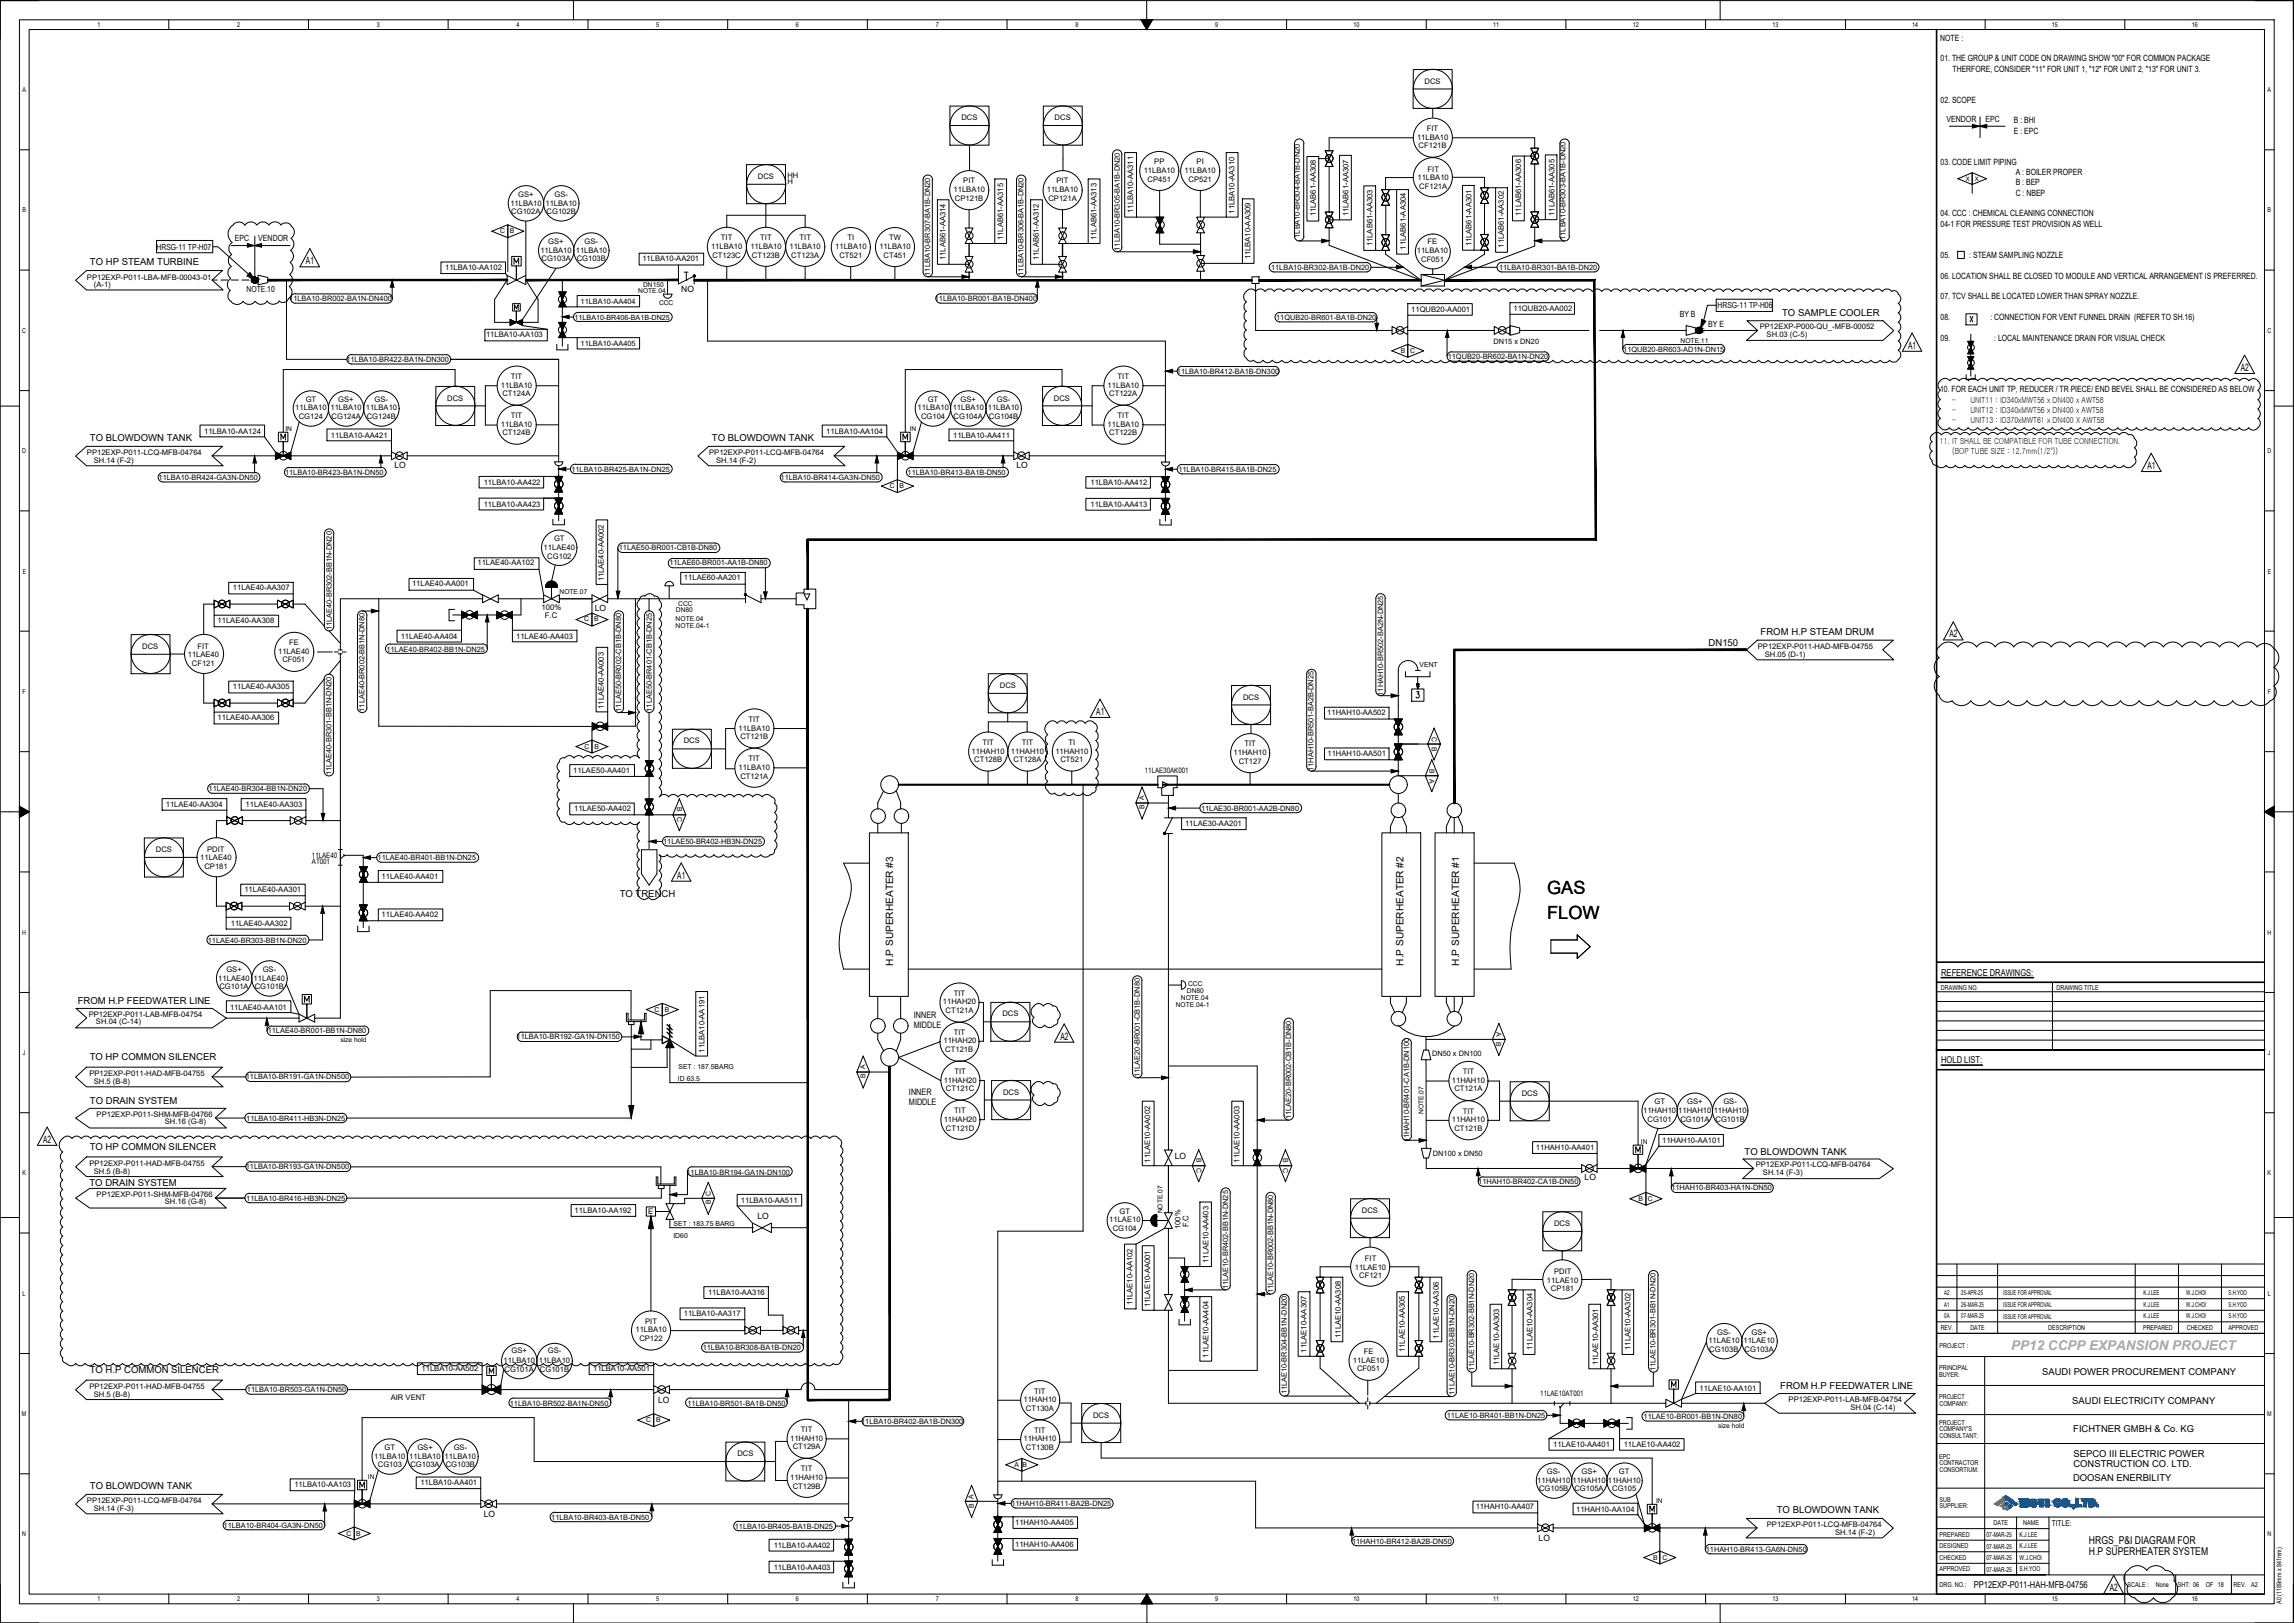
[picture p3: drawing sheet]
<svg xmlns="http://www.w3.org/2000/svg" width="420mm" height="297mm" viewBox="0 0 420 297" stroke-linecap="round" stroke-linejoin="round" font-family="sans-serif">
<defs><g id="words">
<g font-size="3.3">
<text x="283.3" y="163.6">GAS</text>
<text x="283.3" y="168.2">FLOW</text>
</g>
<text font-size="2.5" fill="#8470ff" x="368.2" y="247">PP12 CCPP EXPANSION PROJECT</text>
<g font-size="2">
<text x="382.4" y="282.6">HRGS_P&amp;I DIAGRAM FOR</text>
<text x="382.4" y="284.6">H.P SUPERHEATER SYSTEM</text>
</g>
<g font-size="1.8">
<text x="56" y="48.4">A1</text>
<text x="349.3" y="63.8">A1</text>
<text x="410.3" y="67.9">A2</text>
<text x="393.1" y="85.8">A1</text>
<text x="356.9" y="116.7">A2</text>
<text x="200.7" y="130.8">A1</text>
<text x="124" y="160.8">A1</text>
<text x="163.5" y="176.7" transform="rotate(-90 163.5 176.7)">H.P SUPERHEATER #3</text>
<text x="256.9" y="176.7" transform="rotate(-90 256.9 176.7)">H.P SUPERHEATER #2</text>
<text x="267.2" y="176.7" transform="rotate(-90 267.2 176.7)">H.P SUPERHEATER #1</text>
<text x="194.1" y="190.3">A2</text>
<text x="7.9" y="209.2">A2</text>
<text x="386.2" y="291.2">A2</text>
</g>
<g font-size="1.7">
<text x="16.5" y="48.6">TO HP STEAM TURBINE</text>
<text x="326.3" y="57.8">TO SAMPLE COOLER</text>
<text x="16.5" y="80.8">TO BLOWDOWN TANK</text>
<text x="130.3" y="80.8">TO BLOWDOWN TANK</text>
<text x="312.8" y="118.2">DN150</text>
<text x="322.3" y="116.3">FROM H.P STEAM DRUM</text>
<text x="113.5" y="164.2">TO TRENCH</text>
<text x="355.4" y="178.5">REFERENCE DRAWINGS:</text>
<text x="14.2" y="183.7">FROM H.P FEEDWATER LINE</text>
<text x="16.4" y="194">TO HP COMMON SILENCER</text>
<text x="355.4" y="194.5">HOLD LIST:</text>
<text x="16.5" y="202">TO DRAIN SYSTEM</text>
<text x="16.4" y="210.4">TO HP COMMON SILENCER</text>
<text x="319.4" y="211.3">TO BLOWDOWN TANK</text>
<text x="16.4" y="217.1">TO DRAIN SYSTEM</text>
<text x="16.4" y="251.3">TO H.P COMMON SILENCER</text>
<text x="373.9" y="251.6">SAUDI POWER PROCUREMENT COMPANY</text>
<text x="325.9" y="254.2">FROM H.P FEEDWATER LINE</text>
<text x="379.4" y="256.9">SAUDI ELECTRICITY COMPANY</text>
<text x="379.6" y="262.2">FICHTNER GMBH &amp; Co. KG</text>
<text x="379.6" y="266.6">SEPCO III ELECTRIC POWER</text>
<text x="379.6" y="268.4">CONSTRUCTION CO. LTD.</text>
<text x="16.5" y="272.6">TO BLOWDOWN TANK</text>
<text x="379.5" y="271">DOOSAN ENERBILITY</text>
<text x="325.3" y="277">TO BLOWDOWN TANK</text>
<text x="361.4" y="290.6">PP12EXP-P011-HAH-MFB-04756</text>
</g>
<g font-size="1.6">
<text x="355.2" y="7.4">NOTE :</text>
<text x="355.3" y="11.2">01. THE GROUP &amp; UNIT CODE ON DRAWING SHOW &quot;00&quot; FOR COMMON PACKAGE</text>
<text x="357.5" y="13.2">THERFORE, CONSIDER &quot;11&quot; FOR UNIT 1, &quot;12&quot; FOR UNIT 2, &quot;13&quot; FOR UNIT 3.</text>
<text x="355.3" y="18.8">02. SCOPE</text>
<text x="356.4" y="22.3">VENDOR</text>
<text x="363.5" y="22.3">EPC</text>
<text x="368.7" y="22.6">B : BHI</text>
<text x="368.7" y="24.5">E : EPC</text>
<text x="355.3" y="30.1">03. CODE LIMIT PIPING</text>
<text x="369" y="32">A : BOILER PROPER</text>
<text x="369" y="33.9">B : BEP</text>
<text x="369" y="35.8">C : NBEP</text>
<text x="355.3" y="39.6">04. CCC : CHEMICAL CLEANING CONNECTION</text>
<text x="355.3" y="41.5">04-1 FOR PRESSURE TEST PROVISION AS WELL</text>
<text x="43" y="44.2">EPC</text>
<text x="47.3" y="44.2">VENDOR</text>
<text x="355.3" y="47.2">05.</text>
<text x="360.5" y="47.2">: STEAM SAMPLING NOZZLE</text>
<text x="124.7" y="53.4">NO</text>
<text x="355.3" y="51">06. LOCATION SHALL BE CLOSED TO MODULE AND VERTICAL ARRANGEMENT IS PREFERRED.</text>
<text x="307.5" y="58.1">BY B</text>
<text x="312.7" y="59.9">BY E</text>
<text x="355.3" y="54.8">07. TCV SHALL BE LOCATED LOWER THAN SPRAY NOZZLE.</text>
<text x="355.3" y="58.5">08.</text>
<text x="364.4" y="58.5">: CONNECTION FOR VENT FUNNEL DRAIN (REFER TO SH.16)</text>
<text x="355.3" y="62.3">09.</text>
<text x="365.1" y="62.3">: LOCAL MAINTENANCE DRAIN FOR VISUAL CHECK</text>
<text x="355.2" y="71.8">10. FOR EACH UNIT TP, REDUCER / TR PIECE/ END BEVEL SHALL BE CONSIDERED AS BELOW</text>
<text x="72.2" y="85.6">LO</text>
<text x="186.1" y="85.6">LO</text>
<text x="108.9" y="111.8">LO</text>
<text x="167.3" y="186.4">INNER</text>
<text x="167.3" y="188.2">MIDDLE</text>
<text x="166.4" y="200.3">INNER</text>
<text x="166.4" y="202.2">MIDDLE</text>
<text x="215.1" y="212.2">LO</text>
<text x="290.1" y="216">LO</text>
<text x="138.7" y="223.1">LO</text>
<text x="120.5" y="256.7">LO</text>
<text x="88.6" y="277.6">LO</text>
<text x="281.7" y="282">LO</text>
</g>
<g font-size="1.5">
<text x="28.7" y="45.7">HRSG-11 TP-H07</text>
<text x="45.1" y="53.5">NOTE.10</text>
<text x="314.5" y="56.4">HRSG-11 TP-H06</text>
<text x="357.3" y="73.7">-</text>
<text x="357.3" y="75.6">-</text>
<text x="357.3" y="77.5">-</text>
<text x="360.7" y="73.7">UNIT11 : ID340xMWT56 x DN400 x AWT58</text>
<text x="360.7" y="75.6">UNIT12 : ID340xMWT56 x DN400 x AWT58</text>
<text x="360.7" y="77.5">UNIT13 : ID370xMWT61 x DN400 X AWT58</text>
<text x="355.1" y="81.2">11. IT SHALL BE COMPATIBLE FOR TUBE CONNECTION.</text>
<text x="357.4" y="83.2">(BOP TUBE SIZE : 12.7mm(1/2&quot;))</text>
<text x="375.6" y="279.2">TITLE:</text>
</g>
<g font-size="1.4">
<text x="260.8" y="15.3">DCS</text>
<text x="176" y="22">DCS</text>
<text x="193.1" y="22">DCS</text>
<text x="259.4" y="25.6">11LBA10</text>
<text x="259.7" y="27.1">CF121B</text>
<text x="261.2" y="24">FIT</text>
<text x="138.8" y="32.7">DCS</text>
<text x="144.1" y="32.5">HH</text>
<text x="144.1" y="33.7">H</text>
<text x="174.6" y="35.2">11LBA10</text>
<text x="176.4" y="33.6">PIT</text>
<text x="191.6" y="35.2">11LBA10</text>
<text x="193.4" y="33.6">PIT</text>
<text x="209.4" y="31.7">11LBA10</text>
<text x="210.1" y="33.3">CP451</text>
<text x="211.3" y="30.1">PP</text>
<text x="216.8" y="31.7">11LBA10</text>
<text x="217.6" y="33.3">CP521</text>
<text x="219.1" y="30.1">PI</text>
<text x="259.5" y="33">11LBA10</text>
<text x="259.8" y="34.6">CF121A</text>
<text x="261.4" y="31.5">FIT</text>
<text x="93.4" y="37.6">11LBA10</text>
<text x="93.6" y="39.2">CG102A</text>
<text x="94.9" y="36">GS+</text>
<text x="99.9" y="37.6">11LBA10</text>
<text x="100.1" y="39.2">CG102B</text>
<text x="101.5" y="36">GS-</text>
<text x="174.8" y="36.7">CP121B</text>
<text x="191.9" y="36.7">CP121A</text>
<text x="207.5" y="39" transform="rotate(-90 207.5 39)">11LBA10-AA311</text>
<text x="226" y="39.1" transform="rotate(-90 226 39.1)">11LBA10-AA310</text>
<text x="240.9" y="39.6" transform="rotate(-90 240.9 39.6)">11LAB61-AA308</text>
<text x="246.9" y="39.6" transform="rotate(-90 246.9 39.6)">11LAB61-AA307</text>
<text x="278.5" y="39.5" transform="rotate(-90 278.5 39.5)">11LAB61-AA306</text>
<text x="284.6" y="39.5" transform="rotate(-90 284.6 39.5)">11LAB61-AA305</text>
<text x="98.9" y="46.2">11LBA10</text>
<text x="99.1" y="47.8">CG103A</text>
<text x="100.4" y="44.6">GS+</text>
<text x="105.4" y="46.2">11LBA10</text>
<text x="105.6" y="47.8">CG103B</text>
<text x="107" y="44.6">GS-</text>
<text x="117.6" y="47.7">11LBA10-AA201</text>
<text x="130.2" y="45.6">11LBA10</text>
<text x="130.4" y="47.1">CT123C</text>
<text x="132" y="44">TIT</text>
<text x="137.4" y="45.6">11LBA10</text>
<text x="137.7" y="47.1">CT123B</text>
<text x="139.2" y="44">TIT</text>
<text x="144.5" y="45.6">11LBA10</text>
<text x="144.9" y="47.1">CT123A</text>
<text x="146.4" y="44">TIT</text>
<text x="152.9" y="45.6">11LBA10</text>
<text x="153.7" y="47.1">CT521</text>
<text x="155.2" y="44">TI</text>
<text x="161" y="45.6">11LBA10</text>
<text x="161.8" y="47.1">CT451</text>
<text x="162.8" y="44">TW</text>
<text x="173.1" y="47.6" transform="rotate(-90 173.1 47.6)">11LAB61-AA314</text>
<text x="183.6" y="43.9" transform="rotate(-90 183.6 43.9)">11LAB61-AA315</text>
<text x="190.2" y="47.6" transform="rotate(-90 190.2 47.6)">11LAB61-AA312</text>
<text x="200.7" y="43.9" transform="rotate(-90 200.7 43.9)">11LAB61-AA313</text>
<text x="205" y="45.9" transform="rotate(-90 205 45.9)">11LBA10-BR305-BA1B-DN20</text>
<text x="228.9" y="47.5" transform="rotate(-90 228.9 47.5)">11LBA10-AA309</text>
<text x="238" y="43.5" transform="rotate(-90 238 43.5)">1LBA10-BR304-BA1B-DN20</text>
<text x="251.3" y="45.1" transform="rotate(-90 251.3 45.1)">11LAB61-AA303</text>
<text x="257.4" y="45.7" transform="rotate(-90 257.4 45.7)">11LAB61-AA304</text>
<text x="259.4" y="46.3">11LBA10</text>
<text x="260.2" y="47.9">CF051</text>
<text x="261.4" y="44.7">FE</text>
<text x="269.4" y="45.1" transform="rotate(-90 269.4 45.1)">11LAB61-AA301</text>
<text x="275.3" y="45.3" transform="rotate(-90 275.3 45.3)">11LAB61-AA302</text>
<text x="286.6" y="43.9" transform="rotate(-90 286.6 43.9)">11LBA10-BR303-BA1B-DN20</text>
<text x="15.9" y="51.2">PP12EXP-P011-LBA-MFB-00043-01</text>
<text x="17.2" y="52.6">(A-1)</text>
<text x="81.5" y="49.5">11LBA10-AA102</text>
<text x="170.3" y="50.4" transform="rotate(-90 170.3 50.4)">11LBA10-BR307-BA1B-DN20</text>
<text x="187.4" y="50.4" transform="rotate(-90 187.4 50.4)">11LBA10-BR306-BA1B-DN20</text>
<text x="232.7" y="49.4">11LBA10-BR302-BA1B-DN20</text>
<text x="274.4" y="49.4">11LBA10-BR301-BA1B-DN20</text>
<text x="53" y="55.1">11LBA10-BR002-BA1N-DN400</text>
<text x="106.3" y="55.6">11LBA10-AA404</text>
<text x="171.2" y="55.1">11LBA10-BR001-BA1B-DN400</text>
<text x="233.6" y="58.5">11QUB20-BR601-BA1B-DN20</text>
<text x="258.4" y="57.1">11QUB20-AA001</text>
<text x="277.1" y="56.9">11QUB20-AA002</text>
<text x="89" y="61.8">11LBA10-AA103</text>
<text x="106.3" y="63.3">11LBA10-AA405</text>
<text x="265" y="65.7">11QUB20-BR602-BA1N-DN20</text>
<text x="273.4" y="62.9">DN15 x DN20</text>
<text x="297.2" y="64.4">11QUB20-BR603-AD1N-DN15</text>
<text x="322.2" y="60.2">PP12EXP-P000-QU_-MFB-00052</text>
<text x="323.4" y="61.7">SH.03 (C-5)</text>
<text x="63.4" y="66.3">11LBA10-BR422-BA1N-DN300</text>
<text x="91.7" y="70.9">11LBA10</text>
<text x="93.5" y="69.3">TIT</text>
<text x="202.8" y="70.9">11LBA10</text>
<text x="204.6" y="69.3">TIT</text>
<text x="215.5" y="68.4">11LBA10-BR412-BA1B-DN300</text>
<text x="54.1" y="75.1">11LBA10</text>
<text x="54.7" y="76.7">CG124</text>
<text x="56" y="73.6">GT</text>
<text x="60.5" y="75.1">11LBA10</text>
<text x="60.7" y="76.7">CG124A</text>
<text x="61.9" y="73.6">GS+</text>
<text x="67" y="75.1">11LBA10</text>
<text x="67.1" y="76.7">CG124B</text>
<text x="68.6" y="73.6">GS-</text>
<text x="81.9" y="73.3">DCS</text>
<text x="92" y="72.5">CT124A</text>
<text x="93.5" y="76.5">TIT</text>
<text x="168" y="75.1">11LBA10</text>
<text x="168.6" y="76.7">CG104</text>
<text x="169.8" y="73.6">GT</text>
<text x="174.4" y="75.1">11LBA10</text>
<text x="174.6" y="76.7">CG104A</text>
<text x="175.9" y="73.6">GS+</text>
<text x="180.8" y="75.1">11LBA10</text>
<text x="181.1" y="76.7">CG104B</text>
<text x="182.5" y="73.6">GS-</text>
<text x="193" y="73.3">DCS</text>
<text x="203.1" y="72.5">CT122A</text>
<text x="204.6" y="76.5">TIT</text>
<text x="15.9" y="83.3">PP12EXP-P011-LCQ-MFB-04764</text>
<text x="37.4" y="79.4">11LBA10-AA124</text>
<text x="60.6" y="80.1">11LBA10-AA421</text>
<text x="91.7" y="78.1">11LBA10</text>
<text x="92" y="79.7">CT124B</text>
<text x="129.8" y="83.3">PP12EXP-P011-LCQ-MFB-04764</text>
<text x="151.3" y="79.4">11LBA10-AA104</text>
<text x="174.5" y="80.1">11LBA10-AA411</text>
<text x="202.8" y="78.1">11LBA10</text>
<text x="203.1" y="79.7">CT122B</text>
<text x="17.2" y="84.8">SH.14 (F-2)</text>
<text x="29" y="87.8">11LBA10-BR424-GA3N-DN50</text>
<text x="52.2" y="86.9">11LBA10-BR423-BA1N-DN50</text>
<text x="88.6" y="88.8">11LBA10-AA422</text>
<text x="104.6" y="86.3">11LBA10-BR425-BA1N-DN25</text>
<text x="131.1" y="84.8">SH.14 (F-2)</text>
<text x="142.9" y="87.8">11LBA10-BR414-GA3N-DN50</text>
<text x="166.2" y="86.9">11LBA10-BR413-BA1B-DN50</text>
<text x="199.6" y="88.8">11LBA10-AA412</text>
<text x="215.7" y="86.4">11LBA10-BR415-BA1B-DN25</text>
<text x="88.6" y="92.7">11LBA10-AA423</text>
<text x="199.6" y="92.8">11LBA10-AA413</text>
<text x="99.5" y="100.7">11LAE40</text>
<text x="101.4" y="99">GT</text>
<text x="113.3" y="100.7">11LAE50-BR001-CB1B-DN80</text>
<text x="75.4" y="107.3">11LAE40-AA001</text>
<text x="87.4" y="103.5">11LAE40-AA102</text>
<text x="100.2" y="102.2">CG102</text>
<text x="110.5" y="106.4" transform="rotate(-90 110.5 106.4)">11LAE40-AA002</text>
<text x="122.6" y="103.4">11LAE60-BR001-AA1B-DN80</text>
<text x="125.2" y="106.2">11LAE60-AA201</text>
<text x="42.6" y="108.1">11LAE40-AA307</text>
<text x="99.1" y="111.7">100%</text>
<text x="99.7" y="113.1">F.C</text>
<text x="26" y="118.7">DCS</text>
<text x="36.2" y="118.7">FIT</text>
<text x="39.8" y="114.1">11LAE40-AA308</text>
<text x="50.9" y="119.6">11LAE40</text>
<text x="52.9" y="118">FE</text>
<text x="60.7" y="115.3" transform="rotate(-90 60.7 115.3)">11LAE40-BR302-BB1N-DN20</text>
<text x="70.7" y="119.2">11LAE40-BR402-BB1N-DN25</text>
<text x="73.4" y="116.9">11LAE40-AA404</text>
<text x="94.5" y="116.9">11LAE40-AA403</text>
<text x="321.8" y="118.9">PP12EXP-P011-HAD-MFB-04755</text>
<text x="34.4" y="120.3">11LAE40</text>
<text x="35.1" y="121.8">CF121</text>
<text x="51.7" y="121.2">CF051</text>
<text x="183" y="125.9">DCS</text>
<text x="323.1" y="120.3">SH.05 (D-1)</text>
<text x="39.8" y="131.8">11LAE40-AA306</text>
<text x="42.6" y="126.2">11LAE40-AA305</text>
<text x="66.8" y="130.2" transform="rotate(-90 66.8 130.2)">11LAE40-BR002-BB1N-DN80</text>
<text x="110.5" y="129.7" transform="rotate(-90 110.5 129.7)">11LAE40-AA003</text>
<text x="113.7" y="130.2" transform="rotate(-90 113.7 130.2)">11LAE50-BR002-CB1B-DN80</text>
<text x="119.3" y="130.2" transform="rotate(-90 119.3 130.2)">11LAE50-BR401-CB1B-DN25</text>
<text x="227.6" y="128">DCS</text>
<text x="243" y="130.9">11HAH10-AA502</text>
<text x="253.2" y="127.3" transform="rotate(-90 253.2 127.3)">11HAH10-BR502-BA2N-DN25</text>
<text x="125.2" y="136">DCS</text>
<text x="135.2" y="133.7">11LBA10</text>
<text x="135.6" y="135.3">CT121B</text>
<text x="137" y="132.1">TIT</text>
<text x="177.9" y="137.9">11HAH10</text>
<text x="179.9" y="136.3">TIT</text>
<text x="185.1" y="137.9">11HAH10</text>
<text x="187.1" y="136.3">TIT</text>
<text x="193.2" y="137.9">11HAH10</text>
<text x="195.6" y="136.3">TI</text>
<text x="227.8" y="136.6">TIT</text>
<text x="60.7" y="141.9" transform="rotate(-90 60.7 141.9)">11LAE40-BR301-BB1N-DN20</text>
<text x="104.9" y="141.5">11LAE50-AA401</text>
<text x="135.2" y="140.9">11LBA10</text>
<text x="135.6" y="142.5">CT121A</text>
<text x="137" y="139.3">TIT</text>
<text x="178.4" y="139.5">CT128B</text>
<text x="185.5" y="139.5">CT128A</text>
<text x="194.1" y="139.5">CT521</text>
<text x="209.6" y="141.5">11LAE30AK001</text>
<text x="225.8" y="138.2">11HAH10</text>
<text x="226.8" y="139.8">CT127</text>
<text x="240.5" y="141.1" transform="rotate(-90 240.5 141.1)">11HAH10-BR501-BA2B-DN25</text>
<text x="243" y="138.4">11HAH10-AA501</text>
<text x="30.4" y="147.7">11LAE40-AA304</text>
<text x="38.2" y="144.8">11LAE40-BR304-BB1N-DN20</text>
<text x="45" y="147.7">11LAE40-AA303</text>
<text x="105.1" y="148.4">11LAE50-AA402</text>
<text x="219.9" y="148.4">11LAE30-BR001-AA2B-DN80</text>
<text x="28.5" y="155.9">DCS</text>
<text x="37.9" y="155.9">PDIT</text>
<text x="121.4" y="154.5">11LAE50-BR402-HB3N-DN25</text>
<text x="217" y="151.2">11LAE30-AA201</text>
<text x="36.7" y="157.4">11LAE40</text>
<text x="37.4" y="159">CP181</text>
<text x="57.1" y="157">11LAE40</text>
<text x="57.1" y="158.1">AT001</text>
<text x="69.1" y="157.4">11LAE40-BR401-BB1N-DN25</text>
<text x="69.8" y="160.8">11LAE40-AA401</text>
<text x="44.7" y="163.3">11LAE40-AA301</text>
<text x="69.8" y="167.8">11LAE40-AA402</text>
<text x="38.1" y="172.5">11LAE40-BR303-BB1N-DN20</text>
<text x="42.2" y="169.5">11LAE40-AA302</text>
<text x="40" y="179.5">11LAE40</text>
<text x="41.4" y="177.9">GS+</text>
<text x="46.4" y="179.5">11LAE40</text>
<text x="48.1" y="177.9">GS-</text>
<text x="40.2" y="181">CG101A</text>
<text x="42.1" y="184.8">11LAE40-AA101</text>
<text x="46.7" y="181">CG101B</text>
<text x="172.6" y="183.8">11HAH20</text>
<text x="173.1" y="185.4">CT121A</text>
<text x="174.6" y="182.3">TIT</text>
<text x="183.5" y="186">DCS</text>
<text x="16.3" y="186">PP12EXP-P011-LAB-MFB-04754</text>
<text x="17.6" y="187.5">SH.04 (C-14)</text>
<text x="49" y="189.1">11LAE40-BR001-BB1N-DN80</text>
<text x="94.6" y="190.2">11LBA10-BR192-GA1N-DN150</text>
<text x="172.7" y="191">11HAH20</text>
<text x="174.6" y="189.4">TIT</text>
<text x="16.4" y="197">PP12EXP-P011-HAD-MFB-04755</text>
<text x="45" y="197.6">11LBA10-BR191-GA1N-DN500</text>
<text x="129" y="192.6" transform="rotate(-90 129 192.6)">11LBA10-AA191</text>
<text x="173.1" y="192.6">CT121B</text>
<text x="174.8" y="196.5">TIT</text>
<text x="208.7" y="197.1" transform="rotate(-90 208.7 197.1)">11LAE20-BR001-CB1B-DN80</text>
<text x="262.2" y="193.3">DN50 x DN100</text>
<text x="267.8" y="196.6">TIT</text>
<text x="17.2" y="198.4">SH.5 (B-8)</text>
<text x="172.8" y="198.1">11HAH20</text>
<text x="173.2" y="199.7">CT121C</text>
<text x="174.7" y="203.7">TIT</text>
<text x="183.6" y="200.3">DCS</text>
<text x="265.8" y="198.2">11HAH10</text>
<text x="266.3" y="199.8">CT121A</text>
<text x="267.8" y="203.8">TIT</text>
<text x="278.6" y="200.6">DCS</text>
<text x="300.8" y="203.7">11HAH10</text>
<text x="302.9" y="202.1">GT</text>
<text x="307.3" y="203.7">11HAH10</text>
<text x="308.9" y="202.1">GS+</text>
<text x="313.7" y="203.7">11HAH10</text>
<text x="315.5" y="202.1">GS-</text>
<text x="17.7" y="204.4">PP12EXP-P011-SHM-MFB-04766</text>
<text x="30.2" y="205.8">SH.16 (G-8)</text>
<text x="45.1" y="205.1">11LBA10-BR411-HB3N-DN25</text>
<text x="172.8" y="205.3">11HAH20</text>
<text x="173.2" y="206.9">CT121D</text>
<text x="236.4" y="204.8" transform="rotate(-90 236.4 204.8)">11LAE20-BR002-CB1B-DN80</text>
<text x="258" y="209.1" transform="rotate(-90 258 209.1)">11HAH10-BR401-CA1B-DN100</text>
<text x="265.8" y="205.4">11HAH10</text>
<text x="266.3" y="207">CT121B</text>
<text x="301.6" y="205.3">CG101</text>
<text x="304.3" y="209.2">11HAH10-AA101</text>
<text x="307.6" y="205.3">CG101A</text>
<text x="314.1" y="205.3">CG101B</text>
<text x="16.4" y="213.4">PP12EXP-P011-HAD-MFB-04755</text>
<text x="17.2" y="214.8">SH.5 (B-8)</text>
<text x="45" y="214">11LBA10-BR193-GA1N-DN500</text>
<text x="125.7" y="215">11LBA10-BR194-GA1N-DN100</text>
<text x="210.6" y="212.8" transform="rotate(-90 210.6 212.8)">11LAE10-AA002</text>
<text x="226.9" y="212.8" transform="rotate(-90 226.9 212.8)">11LAE10-AA003</text>
<text x="262.3" y="211.7">DN100 x DN50</text>
<text x="281.2" y="210.5">11HAH10-AA401</text>
<text x="321.4" y="213.6">PP12EXP-P011-LCQ-MFB-04764</text>
<text x="322.7" y="215">SH.14 (F-3)</text>
<text x="17.7" y="219">PP12EXP-P011-SHM-MFB-04766</text>
<text x="30.2" y="220.4">SH.16 (G-8)</text>
<text x="45.1" y="219.8">11LBA10-BR416-HB3N-DN25</text>
<text x="135.6" y="220.2">11LBA10-AA511</text>
<text x="249.3" y="221.9">DCS</text>
<text x="270.6" y="216.8">11HAH10-BR402-CA1B-DN50</text>
<text x="306" y="217.9">11HAH10-BR403-HA1N-DN50</text>
<text x="105.2" y="222.1">11LBA10-AA192</text>
<text x="118.7" y="222.2">E</text>
<text x="203.1" y="223.7">11LAE10</text>
<text x="203.7" y="225.3">CG104</text>
<text x="205" y="222.2">GT</text>
<text x="216.1" y="224.9" transform="rotate(-90 216.1 224.9)">100%</text>
<text x="217.6" y="224.6" transform="rotate(-90 217.6 224.6)">F.C</text>
<text x="284.5" y="224.4">DCS</text>
<text x="221.2" y="231.1" transform="rotate(-90 221.2 231.1)">11LAE10-AA403</text>
<text x="248" y="232.4">11LAE10</text>
<text x="248.8" y="234">CF121</text>
<text x="249.9" y="230.9">FIT</text>
<text x="284.5" y="233.2">PDIT</text>
<text x="129.6" y="237">11LBA10-AA316</text>
<text x="207.3" y="238.9" transform="rotate(-90 207.3 238.9)">11LAE10-AA102</text>
<text x="210.6" y="239.3" transform="rotate(-90 210.6 239.3)">11LAE10-AA001</text>
<text x="224.8" y="235.9" transform="rotate(-90 224.8 235.9)">11LAE10-BR402-BB1N-DN25</text>
<text x="233.1" y="236.7" transform="rotate(-90 233.1 236.7)">11LAE10-BR002-BB1N-DN80</text>
<text x="283.2" y="234.7">11LAE10</text>
<text x="283.9" y="236.3">CP181</text>
<text x="116.3" y="243.9">11LBA10</text>
<text x="117.1" y="245.4">CP122</text>
<text x="118.1" y="242.3">PIT</text>
<text x="125.2" y="240.9">11LBA10-AA317</text>
<text x="245.4" y="244.8" transform="rotate(-90 245.4 244.8)">11LAE10-AA308</text>
<text x="263.4" y="245" transform="rotate(-90 263.4 245)">11LAE10-AA306</text>
<text x="312.8" y="245.8">11LAE10</text>
<text x="314.4" y="244.2">GS-</text>
<text x="319.2" y="245.8">11LAE10</text>
<text x="320.7" y="244.2">GS+</text>
<text x="77.2" y="251">11LBA10-AA502</text>
<text x="92.2" y="249.5">11LBA10</text>
<text x="92.4" y="251">CG101A</text>
<text x="93.6" y="247.6">GS+</text>
<text x="98.6" y="249.5">11LBA10</text>
<text x="98.8" y="251">CG101B</text>
<text x="100.3" y="247.6">GS-</text>
<text x="108.6" y="251">11LBA10-AA501</text>
<text x="128.7" y="247.1">11LBA10-BR308-BA1B-DN20</text>
<text x="221.2" y="248.5" transform="rotate(-90 221.2 248.5)">11LAE10-AA404</text>
<text x="239.2" y="247.6" transform="rotate(-90 239.2 247.6)">11LAE10-AA307</text>
<text x="247.7" y="249.4">11LAE10</text>
<text x="248.5" y="250.9">CF051</text>
<text x="249.7" y="247.8">FE</text>
<text x="257.2" y="247.5" transform="rotate(-90 257.2 247.5)">11LAE10-AA305</text>
<text x="269.9" y="251" transform="rotate(-90 269.9 251)">11LAE10-BR302-BB1N-DN20</text>
<text x="274.4" y="249.9" transform="rotate(-90 274.4 249.9)">11LAE10-AA303</text>
<text x="280.5" y="247" transform="rotate(-90 280.5 247)">11LAE10-AA304</text>
<text x="292.6" y="249.9" transform="rotate(-90 292.6 249.9)">11LAE10-AA301</text>
<text x="298.5" y="247" transform="rotate(-90 298.5 247)">11LAE10-AA302</text>
<text x="303.1" y="251" transform="rotate(-90 303.1 251)">11LAE10-BR301-BB1N-DN20</text>
<text x="312.9" y="247.4">CG103B</text>
<text x="319.4" y="247.4">CG103A</text>
<text x="16.4" y="254.2">PP12EXP-P011-HAD-MFB-04755</text>
<text x="17.2" y="255.7">SH.5 (B-8)</text>
<text x="45.2" y="254.8">11LBA10-BR503-GA1N-DN50</text>
<text x="71.5" y="256.2">AIR VENT</text>
<text x="93.3" y="257.2">11LBA10-BR502-BA1N-DN50</text>
<text x="125.9" y="257.2">11LBA10-BR501-BA1B-DN50</text>
<text x="187.4" y="256.7">11HAH10</text>
<text x="189.3" y="255">TIT</text>
<text x="235.6" y="255.2" transform="rotate(-90 235.6 255.2)">11LAE10-BR304-BB1N-DN20</text>
<text x="266.3" y="255.3" transform="rotate(-90 266.3 255.3)">11LAE10-BR303-BB1N-DN20</text>
<text x="282" y="255.5">11LAE10AT001</text>
<text x="311.1" y="254.5">11LAE10-AA101</text>
<text x="327.4" y="256.6">PP12EXP-P011-LAB-MFB-04754</text>
<text x="338.8" y="258">SH.04 (C-14)</text>
<text x="144.7" y="263.7">11HAH10</text>
<text x="146.6" y="262.1">TIT</text>
<text x="157.6" y="260.6">11LBA10-BR402-BA1B-DN300</text>
<text x="187.4" y="263.8">11HAH10</text>
<text x="187.8" y="258.2">CT130A</text>
<text x="189.3" y="262.2">TIT</text>
<text x="200.1" y="259.4">DCS</text>
<text x="264.9" y="259.5">11LAE10-BR401-BB1N-DN25</text>
<text x="300.9" y="259.7">11LAE10-BR001-BB1N-DN80</text>
<text x="68.5" y="266.9">11LBA10</text>
<text x="69.2" y="268.5">CG103</text>
<text x="70.4" y="265.3">GT</text>
<text x="74.9" y="266.9">11LBA10</text>
<text x="75.1" y="268.5">CG103A</text>
<text x="76.4" y="265.3">GS+</text>
<text x="81.4" y="266.9">11LBA10</text>
<text x="81.6" y="268.5">CG103B</text>
<text x="83.1" y="265.3">GS-</text>
<text x="135" y="266.5">DCS</text>
<text x="145.1" y="265.2">CT129A</text>
<text x="146.6" y="269.3">TIT</text>
<text x="187.8" y="265.4">CT130B</text>
<text x="283.2" y="269.8">GS-</text>
<text x="284.4" y="264.9">11LAE10-AA401</text>
<text x="289.5" y="269.8">GS+</text>
<text x="296.4" y="269.8">GT</text>
<text x="297.3" y="264.9">11LAE10-AA402</text>
<text x="15.9" y="275.2">PP12EXP-P011-LCQ-MFB-04764</text>
<text x="53.9" y="272.2">11LBA10-AA103</text>
<text x="77" y="271.9">11LBA10-AA401</text>
<text x="144.7" y="270.9">11HAH10</text>
<text x="145.1" y="272.4">CT129B</text>
<text x="185.2" y="275.6">11HAH10-BR411-BA2B-DN25</text>
<text x="281.4" y="271.3">11HAH10</text>
<text x="281.8" y="272.9">CG105B</text>
<text x="287.9" y="271.3">11HAH10</text>
<text x="288.2" y="272.9">CG105A</text>
<text x="294.3" y="271.3">11HAH10</text>
<text x="295.1" y="272.9">CG105</text>
<text x="17.2" y="276.6">SH.14 (F-3)</text>
<text x="40.9" y="279.6">11LBA10-BR404-GA3N-DN50</text>
<text x="100.9" y="278.1">11LBA10-BR403-BA1B-DN50</text>
<text x="134.5" y="279.8">11LBA10-BR405-BA1B-DN25</text>
<text x="185.8" y="279.2">11HAH10-AA405</text>
<text x="270.2" y="276.3">11HAH10-AA407</text>
<text x="288.5" y="276.6">11HAH10-AA104</text>
<text x="323.5" y="279.6">PP12EXP-P011-LCQ-MFB-04764</text>
<text x="336" y="281">SH.14 (F-2)</text>
<text x="141.6" y="283.3">11LBA10-AA402</text>
<text x="141.6" y="287.3">11LBA10-AA403</text>
<text x="185.8" y="283.2">11HAH10-AA406</text>
<text x="247.5" y="282.5">11HAH10-BR412-BA2B-DN50</text>
<text x="312.3" y="284">11HAH10-BR413-GA6N-DN50</text>
</g>
<g font-size="1.3">
<text x="91.6" y="42.7">C</text>
<text x="93.3" y="42.7">B</text>
<text x="105.2" y="58.5">11LBA10-BR406-BA1B-DN25</text>
<text x="256.5" y="64.5">B</text>
<text x="258.2" y="64.6">C</text>
<text x="162.9" y="89.4">C</text>
<text x="164.7" y="89.3">B</text>
<text x="107" y="113.7">C</text>
<text x="108.8" y="113.7">B</text>
<text x="259.9" y="122.1">VENT</text>
<text x="107" y="137.1">C</text>
<text x="108.8" y="137">B</text>
<text x="262.1" y="134.8" transform="rotate(90 262.1 134.8)">C</text>
<text x="262.1" y="136.7" transform="rotate(90 262.1 136.7)">B</text>
<text x="261.7" y="140.7" transform="rotate(90 261.7 140.7)">B</text>
<text x="261.7" y="142.5" transform="rotate(90 261.7 142.5)">A</text>
<text x="124" y="147.8" transform="rotate(90 124 147.8)">B</text>
<text x="124" y="149.6" transform="rotate(90 124 149.6)">C</text>
<text x="209.5" y="146.5" transform="rotate(-90 209.5 146.5)">A</text>
<text x="209.5" y="148.2" transform="rotate(-90 209.5 148.2)">B</text>
<text x="119.8" y="185.2">C</text>
<text x="121.7" y="185.2">B</text>
<text x="273.9" y="190.7" transform="rotate(90 273.9 190.7)">B</text>
<text x="274" y="188.9" transform="rotate(90 274 188.9)">A</text>
<text x="124.1" y="197.8">ID 63.5</text>
<text x="124.2" y="195.6">SET : 187.5BARG</text>
<text x="158.4" y="195.7" transform="rotate(-90 158.4 195.7)">A</text>
<text x="158.5" y="197.3" transform="rotate(-90 158.5 197.3)">B</text>
<text x="219" y="212" transform="rotate(90 219 212)">B</text>
<text x="219" y="213.8" transform="rotate(90 219 213.8)">C</text>
<text x="234.9" y="212" transform="rotate(90 234.9 212)">B</text>
<text x="234.9" y="213.8" transform="rotate(90 234.9 213.8)">C</text>
<text x="130.1" y="220.4" transform="rotate(-90 130.1 220.4)">B</text>
<text x="130.1" y="218.9" transform="rotate(-90 130.1 218.9)">C</text>
<text x="300" y="219.8">B</text>
<text x="301.7" y="219.8">C</text>
<text x="123.3" y="226.6">ID60</text>
<text x="123.3" y="224.4">SET : 183.75 BARG</text>
<text x="118.3" y="260.3">C</text>
<text x="120.1" y="260.3">B</text>
<text x="185.8" y="268.5">A</text>
<text x="187.2" y="268.5">B</text>
<text x="178.2" y="274.3" transform="rotate(-90 178.2 274.3)">A</text>
<text x="178.3" y="276" transform="rotate(-90 178.3 276)">B</text>
<text x="63.5" y="281">C</text>
<text x="65.2" y="281">B</text>
<text x="302.6" y="285.4">B</text>
<text x="304.4" y="285.4">C</text>
</g>
<g font-size="1.2">
<text x="17.8" y="4.9">1</text>
<text x="43.4" y="4.9">2</text>
<text x="69" y="4.9">3</text>
<text x="94.6" y="4.9">4</text>
<text x="120.1" y="4.9">5</text>
<text x="145.7" y="4.9">6</text>
<text x="171.3" y="4.9">7</text>
<text x="196.9" y="4.9">8</text>
<text x="222.5" y="4.9">9</text>
<text x="247.8" y="4.9">10</text>
<text x="273.3" y="4.9">11</text>
<text x="298.9" y="4.9">12</text>
<text x="324.5" y="4.9">13</text>
<text x="350.1" y="4.9">14</text>
<text x="375.7" y="4.9">15</text>
<text x="401.3" y="4.9">16</text>
<text x="4.1" y="16.8">A</text>
<text x="415.1" y="16.8">A</text>
<text x="4.1" y="38.9">B</text>
<text x="415.1" y="38.9">B</text>
<text x="116.8" y="53.7">NOTE.04</text>
<text x="117.7" y="52.5">DN150</text>
<text x="120.6" y="55.9">CCC</text>
<text x="4.1" y="60.9">C</text>
<text x="307.7" y="62.8">NOTE.11</text>
<text x="415.1" y="60.9">C</text>
<text x="4.1" y="82.9">D</text>
<text x="52.2" y="78.8">IN</text>
<text x="166.5" y="78.8">IN</text>
<text x="415.1" y="82.9">D</text>
<text x="4.2" y="105">E</text>
<text x="415.2" y="105">E</text>
<text x="102.4" y="108.7">NOTE.07</text>
<text x="123.7" y="113.7">NOTE.04</text>
<text x="123.7" y="112">DN80</text>
<text x="124.2" y="110.9">CCC</text>
<text x="123.7" y="114.9">NOTE.04-1</text>
<text x="4.1" y="127">F</text>
<text x="415.2" y="127">F</text>
<text x="4.1" y="171.1">H</text>
<text x="415.1" y="171.1">H</text>
<text x="215.3" y="184.3">NOTE.04-1</text>
<text x="216.2" y="183">NOTE.04</text>
<text x="217.3" y="181.8">DN80</text>
<text x="217.5" y="180.5">CCC</text>
<text x="355.3" y="181.1">DRAWING NO.</text>
<text x="376.5" y="181.1">DRAWING TITLE</text>
<text x="62.3" y="190.8">size hold</text>
<text x="4.2" y="193.1">J</text>
<text x="415.2" y="193.1">J</text>
<text x="260.6" y="203.9" transform="rotate(-90 260.6 203.9)">NOTE.07</text>
<text x="300.4" y="209.3">IN</text>
<text x="4.1" y="215.1">K</text>
<text x="415.1" y="215.1">K</text>
<text x="212.8" y="222.1" transform="rotate(-90 212.8 222.1)">NOTE.07</text>
<text x="4.1" y="237.1">L</text>
<text x="355.9" y="239.1">A1</text>
<text x="355.9" y="237">A2</text>
<text x="359.1" y="239.2">26-MAR-25</text>
<text x="359.1" y="237.1">25-APR-25</text>
<text x="366.7" y="239.2">ISSUE FOR APPROVAL</text>
<text x="366.7" y="237.1">ISSUE FOR APPROVAL</text>
<text x="392.4" y="239.2">K.J.LEE</text>
<text x="392.4" y="237.1">K.J.LEE</text>
<text x="400.3" y="239.2">W.J.CHOI</text>
<text x="400.3" y="237.1">W.J.CHOI</text>
<text x="408" y="239.2">S.H.YOO</text>
<text x="408" y="237.1">S.H.YOO</text>
<text x="415.2" y="237.1">L</text>
<text x="355.3" y="243.4">REV.</text>
<text x="355.9" y="241.2">0A</text>
<text x="359.1" y="241.3">07-MAR-25</text>
<text x="360.7" y="243.4">DATE</text>
<text x="366.7" y="241.3">ISSUE FOR APPROVAL</text>
<text x="375" y="243.4">DESCRIPTION</text>
<text x="392.3" y="243.4">PREPARED</text>
<text x="392.4" y="241.3">K.J.LEE</text>
<text x="400.3" y="241.3">W.J.CHOI</text>
<text x="400.3" y="243.4">CHECKED</text>
<text x="408" y="243.4">APPROVED</text>
<text x="408" y="241.3">S.H.YOO</text>
<text x="355" y="250.8">PRINCIPAL</text>
<text x="355" y="252">BUYER:</text>
<text x="355.1" y="246.6">PROJECT :</text>
<text x="355" y="256.1">PROJECT</text>
<text x="355" y="257.2">COMPANY:</text>
<text x="4" y="259.2">M</text>
<text x="314.5" y="261.4">size hold</text>
<text x="355" y="260.8">PROJECT</text>
<text x="355" y="262">COMPANY'S</text>
<text x="355" y="263.1">CONSULTANT:</text>
<text x="415.1" y="259.2">M</text>
<text x="355" y="267.1">EPC</text>
<text x="355" y="268.2">CONTRACTOR</text>
<text x="355" y="269.4">CONSORTIUM:</text>
<text x="67.4" y="270.7">IN</text>
<text x="303.2" y="275.1">IN</text>
<text x="355" y="274.9">SUB</text>
<text x="355" y="276">SUPPLIER:</text>
<text x="4.1" y="281.2">N</text>
<text x="355.1" y="281.2">PREPARED</text>
<text x="363.7" y="281.3">07-MAR-25</text>
<text x="365" y="279.1">DATE</text>
<text x="369.7" y="281.2">K.J.LEE</text>
<text x="370.4" y="279.1">NAME</text>
<text x="415.1" y="281.2">N</text>
<text x="355.1" y="283.4">DESIGNED</text>
<text x="355.1" y="285.5">CHECKED</text>
<text x="355.1" y="287.6">APPROVED</text>
<text x="363.7" y="283.4">07-MAR-25</text>
<text x="363.7" y="285.5">07-MAR-25</text>
<text x="363.7" y="287.6">07-MAR-25</text>
<text x="369.7" y="283.3">K.J.LEE</text>
<text x="369.7" y="285.4">W.J.CHOI</text>
<text x="369.7" y="287.6">S.H.YOO</text>
<text x="17.8" y="293.1">1</text>
<text x="43.4" y="293.1">2</text>
<text x="69" y="293.1">3</text>
<text x="94.6" y="293.1">4</text>
<text x="120.1" y="293.1">5</text>
<text x="145.7" y="293.1">6</text>
<text x="171.3" y="293.1">7</text>
<text x="196.9" y="293.1">8</text>
<text x="222.5" y="293.1">9</text>
<text x="247.8" y="293.1">10</text>
<text x="273.3" y="293.1">11</text>
<text x="298.9" y="293.1">12</text>
<text x="324.5" y="293.1">13</text>
<text x="350.1" y="293.1">14</text>
<text x="355.1" y="290.4">DRG. NO.:</text>
<text x="375.7" y="293.1">15</text>
<text x="389.5" y="290.4">SCALE :</text>
<text x="394.7" y="290.4">None</text>
<text x="398.7" y="290.4">SHT: 06</text>
<text x="401.3" y="293.1">16</text>
<text x="403.8" y="290.4">OF 18</text>
<text x="408.9" y="290.4">REV.</text>
<text x="412.2" y="290.4">A2</text>
<text x="417.7" y="293.5" transform="rotate(-90 417.7 293.5)">A0 (1189mm x 841mm)</text>
</g>
<g font-size="1.1">
<text x="359.9" y="33.1">X</text>
<text x="361.5" y="33.1">X</text>
</g>
</g></defs>
<!-- layer: Code Break -->
<g fill="none" stroke="#000" stroke-width=".18">
<path d="M358.4 32.7l2.7-1.1v2.2zM361.1 31.6l2.6 1.1-2.6 1.1zM361.1 33.8v1.6M90 42.3l3-1.2v2.4zM93 41.1l2.9 1.2-2.9 1.2zM93 43.5v6.2M161.4 89l2.9-1.2v2.4zM164.3 87.8l2.9 1.2-2.9 1.2zM164.3 84.1v3.7M105.5 113.4l2.9-1.2v2.4zM108.4 112.2l2.9 1.2-2.9 1.2zM108.4 110.3v1.9"/>
<path d="M105.5 136.6l2.9-1.1v2.3zM108.4 135.5l2.9 1.1-2.9 1.2zM108.4 133.6v1.9M256 136.2h5.4M261.4 136.2h2.3l-1.1 2.9zM262.1 139.1l1.2 2.9h-2.4zM262.6 133.3l1.1 2.9h-2.3zM119.5 149.1h3.7M123.2 149.1h2.4l-1.2 2.9zM124.4 146.2l1.2 2.9h-2.4zM255.8 142h5.1M260.9 142h2.4l-1.2 2.9z"/>
<path d="M114.7 185.4h.3v1.3h3v-1.3h.3v1.6h-3.6zM115.1 187v.5h.5M115.6 187.5v17.1M116.1 187v.5h-.5M117.3 187v3.3M118.3 184.8l2.9-1.2v2.4zM119.2 190.3v1.7h-3.6M121.2 183.6l3 1.2-3 1.2zM121.2 186v3.6M261.1 190.2h12.1M273.2 190.2h2.4l-1.2 3zM274.4 187.3l1.2 2.9h-2.4z"/>
<path d="M127.9 219.3h.6M128.5 219.3h2.4l-1.2 2.9zM129.7 216.4l1.2 2.9h-2.4zM214.6 213.3h3.7M218.3 213.3h2.3l-1.1 3zM219.5 210.4l1.1 2.9h-2.3zM230.5 213.3h3.7M234.2 213.3h2.3l-1.2 3zM235.3 210.4l1.2 2.9h-2.3zM298.4 219.4l2.9-1.2v2.4zM301.3 218.2l2.9 1.2-2.9 1.2zM301.3 214.6v3.6"/>
<path d="M116.8 259.9l2.9-1.2v2.4zM119.7 258.7l2.9 1.2-2.9 1.2zM119.7 255.2v3.5M64.9 279.5l2.9 1.2-2.9 1.1zM64.9 275.8v3.7M184.1 268.1l3-1.2v2.4zM187.1 266.9l2.9 1.2-2.9 1.2zM187.1 269.3v1.8M61.9 280.7l3-1.2v2.3zM300.9 285.1l3-1.2v2.3zM303.9 283.9l2.9 1.2-2.9 1.1zM303.9 280.3v3.6"/>
</g>
<g fill="none" stroke="#000" stroke-width=".18">
<path d="M103 51.3v2.1M103 55.6v3.4M212.3 40.5v4.2M243.3 44.9l16.9 6.4-6.5-4.8M281 45l-16.5 6.3 7.3-4.8M101.9 63v1h2.1v-1M103 61.8v1.6M360 68.6v.8h1.6v-.8M360.8 61.2v4.1M360.8 67.5v1.4M55.8 110.6l3.6 4M60.2 115.5l2.1 2.3"/>
<path d="M82.9 112.6h1.6M83.2 111.5h-1v2.1h1M87.4 112.6h3.5M95.4 109.6v3h-1.6M59.4 124.3l-3.6 4.4M62.3 120.9l-2.1 2.5M63 156.5h3.5v13.3M65.5 169.5v1h2.1v-1M213.9 230.2h3v1.6M216.9 234.7v3.5M215.9 241.5v1h2v-1M216.9 240.2v1.6"/>
<path d="M241.7 250.4l7.2 6.4M259.8 250.4l-7.8 6.4M285.6 257.5v3h1.6M297.8 259.4h1v2.2h-1M290.1 260.5h3.5M296.5 260.5h1.6"/>
</g>
<!-- layer: Level 1 -->
<g fill="none" stroke="#000" stroke-width=".18">
<path d="M211.6 39.7l1.5 2.9h-1.5l1.5-2.9zM211.7 39.7l.6 1.5M211.8 39.7l1.1 2.9M211.9 39.7l.4 1.5M212 39.7l.3 1.5M212.1 39.7l.2 1.5M212.2 39.7l.1 1.5M212.3 39.7v2.9M212.4 39.7l-.1 1.5M212.5 39.7l-.2 1.5M212.6 39.7l-.3 1.5M212.7 39.7l-.4 1.5"/>
<path d="M212.9 39.7l-1.1 2.9M212.9 39.7l-.6 1.5M219.1 39.7h1.4l-.7 1.5zM242.6 27.6h1.5l-.8 1.4zM242.6 38.8h1.5l-.8 1.4zM243.3 29l.8 1.5h-1.5zM252.9 34.7h1.5l-.7 1.4zM253.7 36.1l.7 1.5h-1.5zM271.1 34.4h1.4l-.7 1.4zM271.8 35.8l.7 1.4h-1.4zM281 28.6l.7 1.4h-.7M281 27.1h.7l-.7 1.5"/>
<path d="M281 27.1h-.7l.7 1.5M281 28.6l-.7 1.4h.7M281 27.1h-.8l.8 1.5M281 28.6l-.8 1.4h.8M281 38.8h.7l-.7 1.4M281 38.8h-.7l.7 1.4M281 38.8h-.8l.8 1.4M47.2 50.4l1.8 .4v.9l-1.8 .4zM92.8 51.3h.1M92.8 50.4v1.7l3.5-1.7v1.7zM93.4 59h2.3M93.4 58.9l2.3 .2"/>
<path d="M93.4 58.8l2.3 .4M93.4 58.7l2.3 .6M93.4 58.6l2.3 .8M93.4 58.5l2.3 1M93.4 58.4l1.1 .6-1.1 .6zM94.5 51.3h.1M94.5 59l1.2-.6v1.2zM94.5 59l-1.1 .4M95.7 59h.1M95.7 58.9l-2.3 .2M95.7 58.8l-2.3 .4M95.7 58.7l-2.3 .6"/>
<path d="M95.7 58.6l-1.2 .4M95.7 58.5l-2.3 1M96.3 51.3h.1M102.2 59h1.4l-.6 1.4zM102.3 53.4h1.4l-.7 1.4zM102.4 53.4l.6 1.4M102.4 59l1.1 2.8M102.5 59l.5 1.4M102.6 53.4l.4 1.4M102.7 53.4l.3 1.4M102.7 59l.6 2.8M102.7 59l.3 1.4"/>
<path d="M102.8 59l.2 1.4M102.9 53.4l.1 1.4M103 53.4h.1M103 53.4v2.8M103 59v2.8M103 54.8l.7 1.4h-1.4zM103 54.8l.1 1.4M103 54.8l.2 1.4M103 54.8l.3 1.4M103 54.8l.4 1.4M103 54.8l.5 1.4M103 54.8l-.1 1.4"/>
<path d="M103 54.8l-.3 1.4M103 54.8l-.4 1.4M103 54.8l-.6 1.4M103 59v1.4M103.1 53.4l-.1 1.4M103.1 59l-.1 1.4M103.2 53.4l-.2 1.4M103.3 53.4l-.3 1.4M103.3 59l-.6 2.8M103.3 59l-.3 1.4M103.4 53.4l-.4 1.4M103.5 53.4l-.5 1.4"/>
<path d="M103.5 59l-1.1 2.8M124.2 50.5v1.5l2.9-1.5M125.3 49.8h.7M125.6 49.8v1.5M127.1 50.5h.1M127.1 50.5v1.5M176.7 41.7h1.4l-.7 1.5zM176.7 46.9h1.4l-.7 1.5zM177.4 43.2l.7 1.4h-1.4zM177.4 48.4l.7 1.4h-1.4zM193.8 41.7h1.4l-.7 1.5zM193.8 46.9h1.4l-.7 1.5z"/>
<path d="M194.5 43.2l.7 1.4h-1.4zM194.5 48.4l.7 1.4h-1.4zM212.3 41.2l.1 1.4M212.3 41.2l.2 1.4M212.3 41.2l.3 1.4M212.3 41.2l.4 1.4M212.3 41.2l.6 1.4M212.3 41.2l-.1 1.4M212.3 41.2l-.2 1.4M212.3 41.2l-.3 1.4M212.3 41.2l-.4 1.4M212.3 41.2l-.6 1.4"/>
<path d="M219.1 46.8h1.4l-.7 1.4zM219.8 41.2l.7 1.4h-1.4zM219.8 48.2l.7 1.4h-1.4zM243.3 40.2l.8 1.5h-1.5zM253.7 44.4l.7 1.4h-.7M253.7 43h.7l-.7 1.4M253.7 43h-.7l.7 1.4M253.7 44.4l-.7 1.4h.7M253.7 43h-.8l.8 1.4M253.7 44.4l-.8 1.4h.8M254.8 59.8l1.5 .7-1.5 .7zM260.2 50.2h4.3v2.2h-4.3"/>
<path d="M260.2 50.2v2.2M260.2 50.2l4.3 1.1-4.3 1.1M262.3 49.3v.9M271.1 42.9h1.4l-.7 1.5zM271.8 44.4l.7 1.4h-1.4zM273.6 59.8l1.4 .7-1.4 .7zM276.4 59.6l1.8 .4v.9l-1.8 .5zM281 40.2l.7 1.4h-.7M281 40.2l-.7 1.4h.7M281 40.2l-.8 1.4h.8M308.7 59.6l1.8 .4v.9l-1.8 .5zM359.9 57.4h2v2.1h-2z"/>
<path d="M360.7 57.9l.5 1M361.2 57.9l-.5 1M103 60.4l.6 1.4h-1.4zM103 60.4v1.4M103 60.4l.1 1.4M103 60.4l.3 1.4M103 60.4l-.2 1.4M103 60.4l-.3 1.4M103 60.4l-.5 1.4M256.3 60.5l1.4-.7v1.4zM275 60.5l1.4-.7v.7M275 60.5l1.4 .7v-.7"/>
<path d="M360.2 62.5h1.2l-.6 1.1zM360.2 65.3h1.2l-.6 1.1zM360.3 62.5l.5 1.1M360.3 65.3l.5 1.1M360.4 62.5l.4 1.1M360.4 65.3l.4 1.1M360.5 62.5l.6 2.3M360.5 65.3l.3 1.1M360.6 62.5l.5 2.3M360.6 65.3l.2 1.1M360.6 62.5l.4 2.3M360.7 62.5l.2 2.3"/>
<path d="M360.7 65.3l.2 2.2M360.8 62.5h.1M360.8 62.5v2.3M360.8 65.3v2.2M360.8 63.6l.6 1.2h-1.2zM360.8 63.6l.4 1.2M360.8 63.6l.5 1.2M360.8 63.6l-.4 1.2M360.8 63.6l-.5 1.2M360.8 66.4l.6 1.1h-1.2zM360.8 66.4l.1 1.1M360.8 66.4l.2 1.1"/>
<path d="M360.8 66.4l.3 1.1M360.8 66.4l.4 1.1M360.8 66.4l.5 1.1M360.8 66.4l-.2 1.1M360.8 66.4l-.3 1.1M360.8 66.4l-.4 1.1M360.8 66.4l-.5 1.1M360.9 62.5l-.2 2.3M360.9 65.3l-.2 2.2M360.9 65.3l-.1 1.1M361 62.5l-.4 2.3M361 65.3l-.2 1.1"/>
<path d="M361.1 62.5l-.5 2.3M361.1 65.3l-.3 1.1M361.1 62.5l-.6 2.3M361.2 62.5l-.4 1.1M361.2 65.3l-.4 1.1M361.3 62.5l-.5 1.1M361.3 65.3l-.5 1.1M50.4 83.4h.1M50.4 82.7l1.5 .7-1.5 .7zM50.4 83.4h2.9M50.4 83.3l1.5 .1M50.4 83.2l1.5 .2"/>
<path d="M50.4 83.1l1.5 .3M50.4 83l1.5 .4M50.4 82.9l1.5 .5M50.4 82.8l1.5 .6M51.9 83.4l-1.5 .2M51.9 83.4l-1.5 .3M51.9 83.4l-1.5 .4M51.9 83.4l-1.5 .5M51.9 83.4l-1.5 .7M51.9 83.4l1.4-.7v1.4zM51.9 83.4l1.4 .2M51.9 83.4l1.4 .3"/>
<path d="M51.9 83.4l1.4 .4M51.9 83.4l1.4 .5M51.9 83.4l1.4 .7M53.3 83.3l-1.4 .1M53.3 83.2l-1.4 .2M53.3 83.1l-1.4 .3M53.3 83l-1.4 .4M53.3 82.9l-1.4 .5M53.3 82.8l-1.4 .6M71.7 82.7l1.4 .7-1.4 .7zM73.1 83.4l1.4-.7v1.4zM101.6 84.5a.74 .74 0 0 0 .7 .7 .74 .74 0 0 0 .7-.7"/>
<path d="M101.6 84.5h1.4M101.6 87.2l1.4 2.8M101.6 87.2h1.4l-1.4 2.8h1.4M101.6 87.2l.7 1.4M101.6 91.2l1.4 2.9h-1.4l1.4-2.9zM101.7 91.2l.6 1.4M101.8 91.2l1 2.9M101.9 87.2l.8 2.8-.4-1.4M101.9 91.2l.8 2.9M101.9 87.2l.4 1.4M101.9 91.2l.4 1.4M102 91.2l.6 2.9"/>
<path d="M102.1 91.2l.4 2.9M102.2 87.2l.1 1.4M102.2 91.2l.1 1.4M102.3 87.2h.1M102.3 91.2h.1M102.3 85.2v1.7M102.3 87.2v2.8M102.3 91.2v2.9M102.3 88.6l-.2-1.4 .4 2.8-.2-1.4M102.3 88.6l-.3-1.4 .6 2.8M102.3 88.6l-.5-1.4 1 2.8-.5-1.4M102.3 88.6l-.6-1.4 .6 1.4"/>
<path d="M102.3 88.6l.4-1.4-.8 2.8M102.3 88.6l.6-1.4-.6 1.4M102.3 88.6l.7 1.4M102.3 88.6l.1 1.4-.1-1.4M102.3 88.6l.6 1.4-.6-1.4M102.3 88.6l-.1 1.4 .1-1.4M102.3 88.6l-.3 1.4 .3-1.4M102.3 88.6l-.6 1.4 .6-1.4M102.3 88.6l.3 1.4M102.3 88.6l-.4 1.4M102.3 92.6l.1 1.5M102.3 92.6l.6 1.5"/>
<path d="M102.3 92.6l-.1 1.5M102.3 92.6l-.6 1.5M102.3 92.6l.3 1.5M102.3 92.6l-.4 1.5M102.4 87.2l-.1 1.4M102.4 91.2l-.1 1.4M102.5 87.2l-.4 2.8M102.5 91.2l-.4 2.9M102.6 87.2l-.3 1.4M102.6 91.2l-.6 2.9M102.6 91.2l-.3 1.4M102.7 91.2l-.8 2.9"/>
<path d="M102.8 87.2l-1 2.8M102.8 91.2l-1 2.9M102.9 91.2l-.6 1.4M164.3 83.4h.1M164.3 83.4h2.9M164.3 82.7l2.9 1.4v-1.4l-2.9 1.4zM164.3 83.3l1.4 .1M164.3 83.2l2.9 .4M164.3 83.1l2.9 .6M164.3 83l2.9 .8M164.3 82.9l2.9 1M164.3 82.8l1.4 .6"/>
<path d="M165.7 83.4l-1.4 .2M165.7 83.4l-1.4 .7M165.7 83.4l1.5 .2M165.7 83.4l1.5 .7M167.2 83.2l-2.9 .4M167.2 83.1l-2.9 .6M167.2 83l-2.9 .8M167.2 82.9l-2.9 1M167.2 83.3l-1.5 .1M167.2 82.8l-1.5 .6M185.6 82.7l1.4 .7-1.4 .7zM187 83.4l1.4-.7v1.4z"/>
<path d="M212.6 84.5a.74 .74 0 0 0 .8 .8 .74 .74 0 0 0 .7-.8M212.6 84.6h1.5M212.6 87.2l1.5 2.9h-1.5l1.5-2.9zM212.6 91.2l1.5 2.9h-1.5l1.5-2.9zM212.8 87.2l.6 1.5M212.8 91.2l.6 1.5M212.9 87.2l1 2.9M212.9 91.2l1 2.9M213 87.2l.4 1.5M213 91.2l.4 1.5M213.1 87.2l.3 1.5M213.1 91.2l.3 1.5"/>
<path d="M213.1 87.2l.5 2.9M213.1 91.2l.5 2.9M213.2 87.2l.2 1.5M213.2 91.2l.2 1.5M213.3 87.2l.1 1.5M213.3 91.2l.1 1.5M213.4 87.2h.1M213.4 91.2h.1M213.4 85.3v1.6M213.4 87.2v2.9M213.4 91.2v2.9M213.4 88.7l.1 1.4"/>
<path d="M213.4 88.7l.3 1.4M213.4 88.7l.4 1.4M213.4 88.7l.6 1.4M213.4 88.7l-.1 1.4M213.4 88.7l-.3 1.4M213.4 88.7l-.4 1.4M213.4 88.7l-.6 1.4M213.4 88.7l.7 1.4h-1.5zM213.4 88.7l.2 1.4M213.4 88.7l.5 1.4M213.4 88.7l-.2 1.4M213.4 88.7l-.5 1.4"/>
<path d="M213.4 92.7l.1 1.4M213.4 92.7l.3 1.4M213.4 92.7l.4 1.4M213.4 92.7l.6 1.4M213.4 92.7l-.1 1.4M213.4 92.7l-.3 1.4M213.4 92.7l-.4 1.4M213.4 92.7l-.6 1.4M213.4 92.7l-.2 1.4M213.5 87.2l-.1 1.5M213.5 91.2l-.1 1.5M213.6 87.2l-.5 2.9"/>
<path d="M213.6 91.2l-.5 2.9M213.7 87.2l-.3 1.5M213.7 91.2l-.3 1.5M213.8 87.2l-.4 1.5M213.8 91.2l-.4 1.5M213.9 87.2l-1 2.9M213.9 91.2l-1 2.9M214 87.2l-.6 1.5M214 91.2l-.6 1.5M39.2 109.8l1.4 .8-1.4 .7zM40.6 110.6l1.5-.8v1.5zM50.8 109.8l1.4 .8-1.4 .7z"/>
<path d="M52.2 110.6l1.5-.8v1.5zM61.2 119.3h.7M61.9 119.7h.8M61.9 118.9h.8M62.7 119.3h.7M84.5 111.8l2.9 1.5v-1.5l-2.9 1.5zM84.5 112.6h2.9M84.5 112.3l2.9 .5M84.5 112l2.9 1.1M84.5 112.5l1.4 .1M84.5 112.1l1.4 .5M84.5 112l1.4 .6"/>
<path d="M85.9 112.6l1.5 .1M85.9 112.6l1.5 .4M85.9 112.6l1.5 .6M85.9 112.6l-1.4 .1M85.9 112.6l-1.4 .6M87.4 112.6h.1M87.4 112.5l-1.5 .1M87.4 112.3l-2.9 .5M87.4 112.1l-2.9 .9M87.4 112l-2.9 1.1M87.4 112l-1.5 .6M88.3 108.9l1.5 .7-1.5 .7z"/>
<path d="M89.8 109.6l1.4-.7v1.4zM90.9 112.6h2.9M90.9 111.9l1.5 .7-1.5 .7zM90.9 112.5l1.5 .1M90.9 112.4l1.5 .2M90.9 112.3l1.5 .3M90.9 112.2l1.5 .4M90.9 112l1.5 .6M92.4 112.6l1.4-.7v1.4zM92.4 112.6l1.4 .1M92.4 112.6l1.4 .2M92.4 112.6l1.4 .3"/>
<path d="M92.4 112.6l1.4 .4M92.4 112.6l1.4 .5M92.4 112.6l1.4 .6M92.4 112.6l-1.5 .1M92.4 112.6l-1.5 .2M92.4 112.6l-1.5 .3M92.4 112.6l-1.5 .4M92.4 112.6l-1.5 .5M92.4 112.6l-1.5 .6M93.8 112.5l-1.4 .1M93.8 112.4l-1.4 .2M93.8 112.3l-1.4 .3"/>
<path d="M93.8 112.2l-1.4 .4M93.8 112l-1.4 .6M99.5 108.9l1.5 .7-1.5 .7zM99.9 107.5h2.1M99.9 107.4h2.1M99.9 107.3h2.1M99.9 107.4a1.08 1.08 0 0 1 1.1-1 1.08 1.08 0 0 1 1.1 1M99.9 107.4a1.08 1.08 0 0 1 1.1-1.1 1.08 1.08 0 0 1 1.1 1.1M99.9 107.2l2.1 .1M99.9 107.1h2.1M99.9 107h2M100 107h1.9"/>
<path d="M100 106.9h1.9M100.1 106.8h1.8M100.1 106.8h1.7M100.2 106.7h1.5M100.2 107.3h.1M100.2 107.1h.1M100.2 107h.1M100.2 106.8h.1M100.2 106.6h1.4M100.2 106.7h.1M100.2 106.9h.1M100.2 107.2h.1"/>
<path d="M100.2 107.4h.1M100.4 106.5h1.2M100.5 106.5h.9M100.7 106.4h.5M101 107.3h.1M101 107.1h.1M101 107h.1M101 106.8h.1M101 106.6h.1M101 106.5h.1M101 106.4h.1M101 109.6l1.4-.7v1.4z"/>
<path d="M101 106.7h.1M101 106.9h.1M101 107.2h.1M101 107.4v2.2M101.7 107.3h.1M101.7 107.1h.1M101.7 107h.1M101.7 106.8h.1M101.7 106.7h.1M101.7 106.9h.1M101.7 107.2h.1M101.7 107.4h.1"/>
<path d="M108.4 108.9l1.4 .7-1.4 .7zM109.8 109.6l1.5-.7v1.4zM136.4 108.9h.1M139.3 108.9v1.4l-2.8-1.4v1.4M145.8 108.5h1.4v-.7h2.2v3.6h-2.2v-.7h-1.4zM147.2 108.7h1.1l-.6 1.1zM39.2 128.7v.7l1.4-.7M39.2 128.7v-.7l1.4 .7M40.6 128.7l1.5 .7v-.7M40.6 128.7l1.5-.7v.7M50.8 128.7v.7l1.4-.7M50.8 128.7v-.7l1.4 .7"/>
<path d="M52.2 128.7l1.5 .7v-.7M52.2 128.7l1.5-.7v.7M108.4 133h2.9M108.4 132.2l1.5 .8-1.5 .7zM108.4 132.9l1.5 .1M108.4 132.7l1.5 .3M108.4 132.5l1.5 .5M108.4 132.4l1.5 .6M109.9 133l1.4-.8v1.5zM109.9 133l1.4 .1M109.9 133l1.4 .2M109.9 133l1.4 .3"/>
<path d="M109.9 133l1.4 .4M109.9 133l1.4 .5M109.9 133l1.4 .6M109.9 133l-1.5 .1M109.9 133l-1.5 .2M109.9 133l-1.5 .3M109.9 133l-1.5 .4M109.9 133l-1.5 .5M109.9 133l-1.5 .6M111.3 133h.1M111.3 132.9l-1.4 .1M111.3 132.7l-1.4 .3"/>
<path d="M111.3 132.5l-1.4 .5M111.3 132.4l-1.4 .6M118.2 139.2l1.4 2.9h-1.4l1.4-2.9zM118.2 139.2l.7 1.5M118.4 139.2l1 2.9M118.4 139.2l.9 2.9-.4-1.4M118.5 139.2l.4 1.5M118.6 139.2l.6 2.9M118.7 139.2l.4 2.9M118.7 139.2l.2 1.5M118.9 139.2v2.9M119 139.2l-.1 1.5"/>
<path d="M119.1 139.2l-.4 2.9M119.2 139.2l-.6 2.9M119.4 139.2l-1 2.9M119.5 139.2l-.6 1.5M255.3 136.2h1.4l-1.4 2.9h1.4zM255.3 131.6l1.4 2.9h-1.4l1.4-2.9zM255.4 136.2l.6 1.4M255.4 131.6l.6 1.4M255.5 136.2l1 2.9M255.5 131.6l1 2.9M255.6 136.2l.8 2.9M255.6 131.6l.4 1.4"/>
<path d="M255.7 131.6l.3 1.4M255.7 136.2l.6 2.9M255.8 136.2l.4 2.9M255.8 131.6l.4 2.9M255.9 136.2l.1 1.4M255.9 131.6l.1 1.4M256 136.2h.1M256 131.6v2.9M256 136.2v2.9M256 137.6l.1 1.5M256 137.6l.6 1.5M256 137.6l-.1 1.5"/>
<path d="M256 137.6l-.6 1.5M256 133l.1 1.5M256 133l.2 1.5M256 133l.3 1.5M256 133l.4 1.5M256 133l.6 1.5M256 133l-.1 1.5M256 133l-.3 1.5M256 133l-.4 1.5M256 133l-.6 1.5M256.1 136.2l-.1 1.4M256.1 131.6l-.1 1.4"/>
<path d="M256.2 131.6l-.2 1.4M256.2 136.2l-.4 2.9M256.2 131.6l-.4 2.9M256.3 136.2l-.6 2.9M256.3 131.6l-.3 1.4M256.4 131.6l-.4 1.4M256.4 136.2l-.8 2.9M256.5 136.2l-1 2.9M256.5 131.6l-1 2.9M256.6 136.2l-.6 1.4M256.6 131.6l-.6 1.4M257.3 122.9v1h4.5v-1"/>
<path d="M258.4 126.1h2.3v2.2h-2.3zM259.1 122.7h.9M259.3 126.6h.5l-.3 .4a.34 .34 0 0 1 .3 .5 .34 .34 0 0 1-.6 0M259.3 125.2h.5l-.3 .9zM259.4 125.2v.2M259.4 125.2v.3M259.5 125.2v.6M259.5 125.6h.1M259.5 125.2v.7M259.5 123.9v1.3M259.6 122.7a1.8 1.8 0 0 0-1.8-1.8 1.8 1.8 0 0 0-1.8 1.8v6.3M259.6 125.6h.1"/>
<path d="M259.6 125.2v.9M259.6 125.2v.7M259.7 125.6h.1M259.7 125.2v.5M259.8 125.2v.2M41.5 149.5l1.5 .7-1.5 .7zM43 150.2l1.4-.7v1.4zM53.1 149.5l1.5 .7-1.5 .7zM54.6 150.2l1.4-.7v1.4zM61.9 158.4h.8M61.9 155.5h.8M62.3 155.5v2.9"/>
<path d="M62.9 156.4l.2 .3M63 156.5l-.7 .8M65.8 158.6l1.5 2.9h-1.5l1.5-2.9zM65.9 158.6l.6 1.4M66 158.6l1.1 2.9M66.1 158.6l.4 1.4M66.2 158.6l.3 1.4M66.3 158.6l.5 2.9M66.4 158.6l.1 1.4M66.5 158.6v2.9M66.6 158.6l-.1 1.4M66.8 158.6l-.5 2.9"/>
<path d="M66.8 158.6l-.3 1.4M66.9 158.6l-.4 1.4M67.1 158.6l-1.1 2.9M67.1 158.6l-.6 1.4M118.1 146.2l1.4 2.9h-1.4M118.1 146.2h1.4l-1.4 2.9M118.2 146.2l.6 1.5M118.3 146.2l1 2.9M118.4 146.2l.4 1.5M118.5 146.2l.3 1.5M118.7 146.2l.1 1.5M118.8 146.2h.1"/>
<path d="M118.8 146.2v2.9M118.8 147.7l.2 1.4M118.8 147.7l.4 1.4M118.8 147.7l.5 1.4M118.8 147.7l.7 1.4M118.8 147.7l-.1 1.4M118.8 147.7l-.3 1.4M118.8 147.7l-.4 1.4M118.8 147.7l-.6 1.4M118.8 147.7l.6 1.4M118.9 140.7l.4-1.5-.9 2.9M118.9 140.7l.1 1.4"/>
<path d="M118.9 140.7l.6 1.4M118.9 140.7l-.2 1.4M118.9 140.7l-.4 1.4M118.9 140.7l-.7 1.4M119 146.2l-.2 1.5M119.2 146.2l-.4 1.5M119.3 146.2l-.5 1.5M119.3 146.2l-1 2.9M119.4 146.2l-.6 1.5M119.5 146.2l-.7 1.5M212 142h3.5v2.2h-.7v1.4h-2.1v-1.4h-.7zM212.9 143.1l1 .5-1 .6z"/>
<path d="M213.2 152.6h.1M213.2 149.7h1.4l-1.4 2.9M213.2 152.6h1.4M41.4 165.1l1.4 .7-1.4 .8zM42.8 165.8l1.5-.7v1.5zM53 165.1l1.4 .7-1.4 .8zM54.4 165.8l1.5-.7v1.5zM65.8 165.6h1.4l-1.4 2.9h1.4zM65.9 165.6l.6 1.5M66 165.6l1 2.9M66.1 165.6l.4 1.5M66.2 165.6l.3 1.5"/>
<path d="M66.3 165.6l.2 1.5M66.4 165.6l.1 1.5M66.5 165.6h.1M66.5 165.6v2.9M66.5 167.1l.1 1.4M66.5 167.1l.2 1.4M66.5 167.1l.3 1.4M66.5 167.1l.4 1.4M66.5 167.1l.6 1.4M66.5 167.1l-.1 1.4M66.5 167.1l-.3 1.4M66.5 167.1l-.4 1.4"/>
<path d="M66.5 167.1l-.6 1.4M66.5 167.1l-.2 1.4M66.5 160l.1 1.5M66.5 160l.4 1.5M66.5 160l.6 1.5M66.5 160l-.1 1.5M66.5 160l-.3 1.5M66.5 160l-.4 1.5M66.5 160l-.6 1.5M66.5 160l-.2 1.5M66.6 165.6l-.1 1.5M66.7 165.6l-.4 2.9"/>
<path d="M66.8 165.6l-.3 1.5M66.9 165.6l-.4 1.5M67 165.6l-1 2.9M67.1 165.6l-.6 1.5M54.7 185.6l1.5 .7-1.5 .8zM56.2 186.3l1.4-.7v1.5zM260.6 192.2h.9l.5 1.8h-1.8zM213.2 210.5h1.4l-.7 1.4zM213.9 211.9l.7 1.4h-1.4zM229.4 210.5h1.5l-1.5 2.8h1.5zM229.5 210.5l1.3 2.8M229.7 210.5l1 2.8"/>
<path d="M229.7 210.5l.9 2.8M229.9 210.5l.6 2.8M230 210.5l.4 2.8M230 210.5l.3 2.8M230.2 213.3h.1M230.2 210.5v2.8M230.3 210.5l-.3 2.8M230.4 210.5l-.4 2.8M230.5 210.5l-.6 2.8M230.6 210.5l-.9 2.8M230.7 210.5l-1 2.8M230.8 210.5l-1.3 2.8"/>
<path d="M260.2 210.2h1.8l-.5 1.7h-.9zM289.6 213.1l1.4 .8-1.4 .7zM291 213.9l1.4-.8v1.5zM298.4 213.1l2.9 1.5v-1.5l-2.9 1.5zM298.4 213.9h2.9M298.4 213.8l1.5 .1M298.4 213.7l1.5 .2M298.4 213.6l1.5 .3M298.4 213.5l1.5 .4M298.4 213.3l1.5 .6M299.9 213.9l-1.5 .1M299.9 213.9l-1.5 .2"/>
<path d="M299.9 213.9l-1.5 .3M299.9 213.9l-1.5 .4M299.9 213.9l-1.5 .5M299.9 213.9l-1.5 .6M299.9 213.9l1.4 .1M299.9 213.9l1.4 .2M299.9 213.9l1.4 .3M299.9 213.9l1.4 .4M299.9 213.9l1.4 .5M299.9 213.9l1.4 .6M301.3 213.8l-1.4 .1M301.3 213.7l-1.4 .2"/>
<path d="M301.3 213.6l-1.4 .3M301.3 213.5l-1.4 .4M301.3 213.3l-1.4 .6M121.9 220.3h1.5l-.8 1.4zM122.6 221.7l.8 1.5h-1.5zM137.8 224.7h.1M137.8 223.8l3.4 1.8v-1.8l-3.4 1.8zM139.5 224.7h.1M141.2 224.7h.1M210.7 223.4h.1M210.7 223.1v.6M210.8 223.4h.1"/>
<path d="M210.8 222.9v.9M210.9 223.4h.1M210.9 222.8v1.2M210.9 222.7v1.4M211 223.4h.1M211 224.1h.1M211 222.7h.1M211 222.6v1.5M211.1 224.1h.1M211.1 223.4h.1M211.1 222.7h.1M211.1 222.5v1.7"/>
<path d="M211.2 224.1h.1M211.2 223.4h.1M211.2 222.7h.1M211.2 222.5v1.8M211.2 222.4v1.9M211.3 224.1h.1M211.3 223.4h.1M211.3 222.7h.1M211.3 222.4v2M211.4 224.1h.1M211.4 223.4h.1M211.4 222.7h.1"/>
<path d="M211.4 222.4v2M211.5 222.4v2M211.5 222.3v2.1M211.6 224.1h.1M211.6 223.4h.1M211.6 222.7h.1M211.6 222.3v2.1M211.7 224.1h.1M211.7 223.4h.1M211.7 222.7h.1M211.7 222.3v2.1M211.7 223.4h2.2"/>
<path d="M211.8 224.4a1.08 1.08 0 0 1-1.1-1 1.08 1.08 0 0 1 1.1-1.1v2.2M213.2 236.9h1.4l-.7 1.5zM213.2 221.9h1.4l-.7 1.5zM213.9 238.4l.7 1.4h-1.4zM213.9 223.4l.7 1.4h-1.4zM216.2 231.8h1.4l-.7 1.4zM216.2 237.3h1.4l-.7 1.4zM216.3 231.8l.6 1.4M216.3 237.3l.6 1.4M216.4 231.8l.5 1.4M216.4 237.3l.5 1.4M216.5 231.8l.4 1.4"/>
<path d="M216.5 237.3l.4 1.4M216.6 231.8l.3 1.4M216.6 237.3l.3 1.4M216.7 231.8l.2 1.4M216.7 237.3l.2 1.4M216.8 231.8l.1 1.4M216.8 237.3l.1 1.4M216.9 231.8h.1M216.9 237.3h.1M216.9 231.8v2.9M216.9 237.3v2.9M216.9 233.2l.7 1.5h-1.4z"/>
<path d="M216.9 233.2l.1 1.5M216.9 233.2l.2 1.5M216.9 233.2l.3 1.5M216.9 233.2l.4 1.5M216.9 233.2l.5 1.5M216.9 233.2l.6 1.5M216.9 233.2l-.1 1.5M216.9 233.2l-.2 1.5M216.9 233.2l-.3 1.5M216.9 233.2l-.4 1.5M216.9 233.2l-.5 1.5M216.9 233.2l-.6 1.5"/>
<path d="M216.9 238.7l.7 1.5h-1.4zM216.9 238.7l.1 1.5M216.9 238.7l.2 1.5M216.9 238.7l.3 1.5M216.9 238.7l.4 1.5M216.9 238.7l.5 1.5M216.9 238.7l.6 1.5M216.9 238.7l-.1 1.5M216.9 238.7l-.2 1.5M216.9 238.7l-.3 1.5M216.9 238.7l-.4 1.5M216.9 238.7l-.5 1.5"/>
<path d="M216.9 238.7l-.6 1.5M217 231.8l-.1 1.4M217 237.3l-.1 1.4M217.1 231.8l-.2 1.4M217.1 237.3l-.2 1.4M217.2 231.8l-.3 1.4M217.2 237.3l-.3 1.4M217.3 231.8l-.4 1.4M217.3 237.3l-.4 1.4M217.4 231.8l-.5 1.4M217.4 237.3l-.5 1.4M217.5 231.8l-.6 1.4"/>
<path d="M217.5 237.3l-.6 1.4M241.7 235.2l.7 1.4h-.7M241.7 233.8h.7l-.7 1.4M241.7 233.8h-.7l.7 1.4M241.7 235.2l-.7 1.4h.7M259 233.8h1.5l-.7 1.4zM259.8 235.2l.7 1.4h-1.5zM276.1 236.1h1.4l-.7 1.4zM276.1 236h1.4l-.7 1.5zM276.8 237.5l.7 1.4h-1.4zM294.2 236.1h1.5l-.8 1.4zM294.2 236h1.5l-.8 1.5z"/>
<path d="M294.9 237.5l.8 1.4h-1.5zM88.3 254.3h3.4M88.3 253.5l1.7 .8-1.7 .9zM88.3 254.2l1.7 .1M88.3 254.1l1.7 .2M88.3 254l1.7 .3M88.3 253.9l1.7 .4M88.3 253.7l1.7 .6M88.3 253.6l1.7 .7M90 254.3l1.7-.8v1.7zM90 254.3l1.7 .2M90 254.3l1.7 .3"/>
<path d="M90 254.3l1.7 .4M90 254.3l1.7 .5M90 254.3l1.7 .7M90 254.3l1.7 .8M90 254.3l-1.7 .3M90 254.3l-1.7 .4M90 254.3l-1.7 .5M90 254.3l-1.7 .7M90 254.3l-1.7 .8M91.7 254.2l-3.4 .3M91.7 254.1l-1.7 .2M91.7 254l-1.7 .3"/>
<path d="M91.7 253.9l-1.7 .4M91.7 253.7l-1.7 .6M91.7 253.6l-1.7 .7M119.7 253.6l1.4 .7-1.4 .7zM121.1 254.3l1.5-.7v1.4zM136.4 242.8l1.4 .7-1.4 .7zM137.8 243.5l1.4-.7v1.4zM143.3 242.8l1.5 .7-1.5 .7zM144.8 243.5l1.4-.7v1.4zM241 245.3h1.4l-.7 1.5zM241.7 246.8l.7 1.4h-1.4zM250.1 256.5v.7"/>
<path d="M250.4 255.8v.7M250.4 257.2v.7M250.8 256.5v.7M259 245.3h1.5l-.7 1.5zM259.8 246.8l.7 1.4h-1.5zM276.1 247.7h1.4l-.7 1.4zM276.8 249.1l.7 1.4h-1.4zM284.6 256.8h2.8M284.6 256.5v.7M285.5 257.4l.2 .3M286.3 256.8l-.7 .7M287.2 259.8l2.9 1.4v-1.4l-2.9 1.4z"/>
<path d="M287.2 260l1.4 .5M287.2 259.9l1.4 .6M287.4 256.5v.7M290.1 260l-1.5 .5M290.1 259.9l-1.5 .6M293.6 259.8l2.9 1.4v-1.4l-2.9 1.4zM293.6 260l2.9 1M293.6 259.9l1.5 .6M294.2 247.7h1.5l-.8 1.4zM294.9 249.1l.8 1.4h-1.5zM296.5 260l-2.9 1M296.5 259.9l-1.4 .6"/>
<path d="M305 256.1l1.4 .7-1.4 .7zM306.4 256.8l1.4-.7v1.4zM64.9 275.2h.1M64.9 274.5l2.8 1.5v-1.5l-2.8 1.5zM64.9 275.2h2.8M64.9 275.1l1.4 .1M64.9 275l2.8 .4M64.9 274.9l1.4 .3M64.9 274.8l2.8 .9M64.9 274.7l2.8 1M64.9 274.6l1.4 .6M66.3 275.2l-1.4 .1"/>
<path d="M66.3 275.2l-1.4 .6M66.3 275.2l1.4 .1M66.3 275.2l1.4 .3M66.3 275.2l1.4 .6M67.7 275l-2.8 .4M67.7 274.9l-2.8 .6M67.7 274.8l-2.8 .9M67.7 274.7l-2.8 1M67.7 275.1l-1.4 .1M67.7 274.6l-1.4 .6M88 274.5l1.5 .7-1.5 .8zM89.5 275.2l1.4-.7v1.5z"/>
<path d="M154.6 277.7h1.5a.74 .74 0 0 1-.7 .8 .74 .74 0 0 1-.8-.8zM181.9 273.6a.74 .74 0 0 0 .8 .7 .74 .74 0 0 0 .7-.7M181.9 273.6h1.5M182 277.6l.7 1.4M182.7 279l.1-1.4-.1 1.4M182.7 279l.2-1.4-.2 1.4M182.7 279l.3-1.4-.3 1.4M182.7 279l.4-1.4-.4 1.4M182.7 279l.5-1.4-.5 1.4M182.7 279l.6-1.4-.6 1.4M182.7 279l-.1-1.4 .1 1.4M182.7 279l-.2-1.4 .2 1.4"/>
<path d="M182.7 279l-.3-1.4 .3 1.4M182.7 279l-.4-1.4 .4 1.4M182.7 279l-.5-1.4 .5 1.4M182.7 279l-.6-1.4 .6 1.4M182.7 277.6v2.8M182.7 279l.7 1.4h-1.5zM182.7 279l-.1 1.4M182.7 279l-.2 1.4M182.7 279l-.3 1.4M182.7 279l-.4 1.4M182.7 279l-.5 1.4M182.7 279l-.6 1.4"/>
<path d="M182.7 279l.1 1.4M182.7 279l.2 1.4M182.7 279l.3 1.4M182.7 279l.4 1.4M182.7 279l.5 1.4M182.7 279l.6 1.4M182.7 277.6h.1M182.7 279l.7 1.5h-1.4zM182.7 277.6v2.9M182.7 279l-.1 1.5M182.7 279l-.2 1.5M182.7 279l-.3 1.5"/>
<path d="M182.7 279l-.4 1.5M182.7 279l-.5 1.5M182.7 279l-.6 1.5M182.7 279l.1 1.5M182.7 279l.2 1.5M182.7 279l.3 1.5M182.7 279l.4 1.5M182.7 279l.5 1.5M182.7 279l.6 1.5M183.4 277.6l-.7 1.4M183.4 277.6h-1.5l.8 1.4M281.5 278.9l1.4 .7-1.4 .8z"/>
<path d="M282.9 279.6l1.5-.7v1.5zM287.2 260.5h.1M287.2 260.5h2.9M287.2 260.4l1.4 .1M287.2 260.3l1.4 .2M287.2 260.2l1.4 .3M287.2 260.1l1.4 .4M288.6 260.5l-1.4 .1M288.6 260.5l-1.4 .2M288.6 260.5l-1.4 .3M288.6 260.5l-1.4 .4M288.6 260.5l-1.4 .6"/>
<path d="M288.6 260.5l1.5 .1M288.6 260.5l1.5 .2M288.6 260.5l1.5 .3M288.6 260.5l1.5 .4M288.6 260.5l1.5 .6M290.1 260.4l-1.5 .1M290.1 260.3l-1.5 .2M290.1 260.2l-1.5 .3M290.1 260.1l-1.5 .4M293.6 260.5h.1M293.6 260.5h2.9M293.6 260.4l1.5 .1"/>
<path d="M293.6 260.3l2.9 .4M293.6 260.2l2.9 .6M293.6 260.1l2.9 .8M295.1 260.5l-1.5 .1M295.1 260.5l-1.5 .6M295.1 260.5l1.4 .1M295.1 260.5l1.4 .6M296.5 260.3l-2.9 .4M296.5 260.2l-2.9 .6M296.5 260.1l-2.9 .8M296.5 260.4l-1.4 .1M301 279.6h2.9"/>
<path d="M301 278.9l1.5 .7-1.5 .8zM301 279.6h1.5M301 279.4l1.5 .2M301 279.3l1.5 .3M301 279.2l1.5 .4M301 279.1l1.5 .5M301 279l1.5 .6M302.5 279.6l1.4-.7v1.5zM302.5 279.6l1.4 .2M302.5 279.6l1.4 .3M302.5 279.6l1.4 .5M302.5 279.6l1.4 .7"/>
<path d="M302.5 279.6l-1.5 .2M302.5 279.6l-1.5 .3M302.5 279.6l-1.5 .5M302.5 279.6l-1.5 .7M303.9 279.6h.1M303.9 279.6h-1.4M303.9 279.4l-1.4 .2M303.9 279.3l-1.4 .3M303.9 279.2l-1.4 .4M303.9 279.1l-1.4 .5M303.9 279l-1.4 .6M154.6 281.7l1.5 2.9h-1.5l1.5-2.9z"/>
<path d="M154.6 285.7h1.5l-.7 1.4zM154.6 285.7l1.5 2.9h-1.5l1.5-2.9zM154.8 281.7l.6 1.5M154.8 285.7l.6 1.4M154.9 281.7l1 2.9M154.9 285.7l.5 1.4M154.9 285.7l1 2.9M154.9 281.7l.9 2.9M155 281.7l.4 1.5M155 285.7l.4 1.4M155.1 281.7l.6 2.9M155.1 285.7l.3 1.4"/>
<path d="M155.1 285.7l.6 2.9M155.2 281.7l.4 2.9M155.2 285.7l.2 1.4M155.2 285.7l.4 2.9M155.3 281.7l.1 1.5M155.3 285.7l.1 1.4M155.4 281.7h.1M155.4 285.7h.1M155.4 281.7v2.9M155.4 285.7v2.9M155.4 283.2l.1 1.4M155.4 283.2l.6 1.4"/>
<path d="M155.4 283.2l-.1 1.4M155.4 283.2l-.6 1.4M155.4 283.2l.3 1.4M155.4 283.2l-.4 1.4M155.4 287.1l.1 1.5M155.4 287.1l.4 1.5M155.4 287.1l.6 1.5M155.4 287.1l-.1 1.5M155.4 287.1l-.3 1.5M155.4 287.1l-.6 1.5M155.4 287.1l.3 1.5M155.4 287.1l-.4 1.5"/>
<path d="M155.5 281.7l-.1 1.5M155.5 285.7l-.1 1.4M155.6 281.7l-.4 2.9M155.6 285.7l-.2 1.4M155.6 285.7l-.4 2.9M155.7 281.7l-.6 2.9M155.7 285.7l-.3 1.4M155.7 281.7l-.3 1.5M155.8 281.7l-.9 2.9M155.8 285.7l-.4 1.4M155.8 285.7l-.9 2.9M155.9 281.7l-1 2.9"/>
<path d="M155.9 285.7l-.5 1.4M155.9 285.7l-1 2.9M156 281.7l-.6 1.5M156 285.7l-.6 1.4M182 281.6l1.4 2.9M182.1 281.6l1.2 2.9M182.7 281.6v2.9M182.7 283l.1-1.4-.1 1.4M182.7 283l.2-1.4-.2 1.4M182.7 283l.3-1.4-.3 1.4M182.7 283l.4-1.4-.4 1.4M182.7 283l.5-1.4-.5 1.4"/>
<path d="M182.7 283l.6-1.4-.6 1.4M182.7 283l-.1-1.4 .1 1.4M182.7 283l-.2-1.4 .2 1.4M182.7 283l-.3-1.4 .3 1.4M182.7 283l-.4-1.4 .4 1.4M182.7 283l-.5-1.4 .5 1.4M182.7 283l-.1 1.5 .1-1.5M182.7 283l-.2 1.5 .2-1.5M182.7 283l-.3 1.5 .3-1.5M182.7 283l-.4 1.5 .4-1.5M182.7 283l-.5 1.5 .5-1.5M182.7 283l-.6 1.5 .6-1.5"/>
<path d="M182.7 283l.1 1.5-.1-1.5M182.7 283l.2 1.5-.2-1.5M182.7 283l.3 1.5-.3-1.5M182.7 283l.4 1.5-.4-1.5M182.7 283l.5 1.5-.5-1.5M182.7 281.6h.1M182.7 283l-.7 1.5M182.7 283l.7 1.5M183.4 281.6l-.7 1.4M183.4 281.6h-1.5l.8 1.4M183.4 281.6l-1.5 2.9h1.5"/>
<circle cx="243.4" cy="29" r=".7"/>
<circle cx="253.7" cy="36.1" r=".7"/>
<circle cx="271.8" cy="35.8" r=".7"/>
<circle cx="281" cy="28.5" r=".7"/>
<circle cx="103" cy="54.8" r=".74"/>
<circle cx="127.1" cy="50.5" r=".15"/>
<circle cx="127.1" cy="50.5" r=".19"/>
<circle cx="127.1" cy="50.5" r=".06"/>
<circle cx="177.4" cy="43.1" r=".7"/>
<circle cx="177.4" cy="48.4" r=".7"/>
<circle cx="194.5" cy="43.1" r=".7"/>
<circle cx="194.5" cy="48.4" r=".7"/>
<circle cx="212.4" cy="41.2" r=".78"/>
<circle cx="219.8" cy="48.2" r=".7"/>
<circle cx="219.8" cy="41.2" r=".7"/>
<circle cx="243.4" cy="40.2" r=".7"/>
<circle cx="253.7" cy="44.4" r=".7"/>
<circle cx="262.3" cy="46" r="3.2"/>
<circle cx="271.8" cy="44.3" r=".7"/>
<circle cx="281" cy="40.1" r=".7"/>
<circle cx="281" cy="40.2" r=".7"/>
<circle cx="103" cy="60.4" r=".74"/>
<circle cx="256.3" cy="60.5" r=".7"/>
<circle cx="275" cy="60.5" r=".7"/>
<circle cx="360.8" cy="63.6" r=".61"/>
<circle cx="360.8" cy="66.4" r=".61"/>
<circle cx="51.9" cy="83.4" r=".78"/>
<circle cx="73.1" cy="83.4" r=".7"/>
<circle cx="102.3" cy="88.6" r=".78"/>
<circle cx="102.3" cy="92.6" r=".78"/>
<circle cx="165.8" cy="83.4" r=".78"/>
<circle cx="187" cy="83.4" r=".7"/>
<circle cx="213.4" cy="92.6" r=".78"/>
<circle cx="213.4" cy="88.7" r=".78"/>
<circle cx="40.7" cy="110.5" r=".7"/>
<circle cx="52.3" cy="110.5" r=".7"/>
<circle cx="86" cy="112.5" r=".78"/>
<circle cx="92.4" cy="112.6" r=".78"/>
<circle cx="136.5" cy="108.8" r=".15"/>
<circle cx="136.5" cy="108.8" r=".19"/>
<circle cx="136.5" cy="108.8" r=".06"/>
<circle cx="40.7" cy="128.7" r=".7"/>
<circle cx="52.3" cy="128.7" r=".7"/>
<circle cx="109.9" cy="132.9" r=".78"/>
<circle cx="256" cy="137.6" r=".78"/>
<circle cx="256" cy="133" r=".78"/>
<circle cx="43" cy="150.2" r=".7"/>
<circle cx="54.6" cy="150.2" r=".7"/>
<circle cx="118.9" cy="147.7" r=".78"/>
<circle cx="118.9" cy="140.6" r=".78"/>
<circle cx="213.2" cy="152.5" r=".15"/>
<circle cx="213.2" cy="152.5" r=".19"/>
<circle cx="213.2" cy="152.5" r=".06"/>
<circle cx="42.9" cy="165.8" r=".7"/>
<circle cx="54.5" cy="165.8" r=".7"/>
<circle cx="66.5" cy="167.1" r=".78"/>
<circle cx="66.6" cy="160" r=".78"/>
<circle cx="230.2" cy="211.9" r=".78"/>
<circle cx="291" cy="213.8" r=".7"/>
<circle cx="299.9" cy="213.8" r=".78"/>
<circle cx="216.9" cy="238.7" r=".78"/>
<circle cx="216.9" cy="233.2" r=".78"/>
<circle cx="241.7" cy="235.2" r=".7"/>
<circle cx="259.8" cy="235.2" r=".7"/>
<circle cx="276.8" cy="237.5" r=".7"/>
<circle cx="295" cy="237.5" r=".7"/>
<circle cx="90" cy="254.3" r=".91"/>
<circle cx="121.1" cy="254.3" r=".7"/>
<circle cx="137.8" cy="243.5" r=".7"/>
<circle cx="144.8" cy="243.5" r=".7"/>
<circle cx="241.7" cy="246.8" r=".7"/>
<circle cx="259.8" cy="246.8" r=".7"/>
<circle cx="276.8" cy="249.1" r=".7"/>
<circle cx="295" cy="249.1" r=".7"/>
<circle cx="66.3" cy="275.2" r=".78"/>
<circle cx="89.5" cy="275.2" r=".7"/>
<circle cx="182.7" cy="279" r=".78"/>
<circle cx="282.9" cy="279.6" r=".7"/>
<circle cx="288.6" cy="260.5" r=".78"/>
<circle cx="295.1" cy="260.5" r=".78"/>
<circle cx="302.5" cy="279.6" r=".78"/>
<circle cx="155.4" cy="287.1" r=".78"/>
<circle cx="155.4" cy="283.1" r=".78"/>
<circle cx="182.7" cy="283" r=".78"/>
</g>
<!-- layer: SIMBOLOS -->
<path d="M229.2 50.7h1.3v1.2h-1.3zM358.4 46h1.2v1.3h-1.2z" fill="none" stroke="#000" stroke-width=".18"/>
<!-- layer: 7 -->
<g fill="none" stroke="#000" stroke-width=".18">
<path d="M177.4 38.4v3.3M194.5 38.4v3.3M212.3 34.9v4.8M219.8 34.9v4.8M258.7 32.5h-5v2.2M258.7 25.2h-15.4v2.4M265.9 32.5h5.9v1.9M265.9 25.2h15.1v1.9M39.2 110.6h-1.9v5.5M37.3 123.3v5.4h1.8M41.5 150.2h-1.9v3.1M159.2 152.4h7.1v30h-7.1z"/>
<path d="M159.2 158h-4.8a8.6 8.6 0 0 1 1.3 5.9l-.1 .6a28.6 28.6 0 0 0-1.9 6.7 14.1 14.1 0 0 0 .7 6.2h4.8M160.7 150.7v1.7M161.7 144.9l-1 2v1.2M164.1 144.7l.8 2.2v1.2M165 150.7v1.7M253 152.4h7.1v30h-7.1zM255.4 149.5l-.8 1.7v1.2M256 145.3v1.7M256.7 149.5l.8 1.7v1.2M262.7 152.4h7.2v30h-7.2zM265.6 149.5l-.8 1.7v1.2M267 149.5l.7 1.7v1.2"/>
<path d="M269.9 158h7.3a11.1 11.1 0 0 1 .4 8.4 23.1 23.1 0 0 0-1 11h-6.7M39.6 160.5v5.3h1.8M166.3 177.4h86.7M283.9 172h4.9v-.9l2.3 2.2-2.3 2.1v-1h-4.9M160.7 182.4v4.1M160.7 189.1v1.2l1.1 2M164.9 182.4v4.1M164.9 189.1v1.2l-.8 2.1M254.6 182.4v1.1l.8 1.8M257.5 182.4v1.1l-.8 1.9M264.8 182.4v1.1l.8 1.8M267.7 182.4v1.1l-.7 1.9"/>
<path d="M247.2 231.8h-5.5v2M254.4 231.8h5.4v1.9M282.4 234.2l-5.6-.1v1.9M289.6 234.2l5.3-.1v1.9"/>
<circle cx="160.8" cy="149.4" r="1.33"/>
<circle cx="162.9" cy="143.6" r="1.63"/>
<circle cx="165" cy="149.4" r="1.33"/>
<circle cx="256" cy="143.6" r="1.63"/>
<circle cx="256" cy="148.3" r="1.33"/>
<circle cx="266.3" cy="148.3" r="1.33"/>
<circle cx="160.7" cy="187.8" r="1.33"/>
<circle cx="162.9" cy="193.5" r="1.63"/>
<circle cx="164.9" cy="187.8" r="1.33"/>
<circle cx="256" cy="186.4" r="1.33"/>
<circle cx="266.3" cy="186.4" r="1.33"/>
</g>
<!-- layer: Primary Line -->
<path d="M266.2 118.9h53.5M266.2 129v18M164.5 143.6h47.5M212.9 143.6h41.4" fill="none" stroke="#000" stroke-width=".38"/>
<!-- layer: 0 -->
<g fill="none" stroke="#000" stroke-width=".18">
<path d="M224.5 27.9h2.2v11.8h-2.2zM103.7 56.2h2M105.7 54.1h11.4v2.1h-11.4zM103.7 61.8h2M105.7 61.8h11.4v2.1h-11.4zM350.1 60.9l1.7 3.4h-3.5zM410.9 65l1.8 3.4h-3.5zM13.8 83.5l2-1.8h24.9l-1.9 1.7 2.1 1.8h-25.1zM127.8 83.5l2-1.8h24.8l-1.9 1.7 2 1.8h-24.9zM393.8 83l1.8 3.3h-3.6zM72.7 115.3h11.8v2.2h-11.8zM84.5 113.3v2"/>
<path d="M93.8 115.3h11.8v2.2h-11.8zM117.1 109.8a1.04 1.04 0 0 0 0 1.7 1.07 1.07 0 0 0 0 1.7 1.03 1.03 0 0 0 0 1.7M117.1 114.9a1.04 1.04 0 0 0 0 1.7 1.03 1.03 0 0 0 0 1.7M117.1 118.4a1.04 1.04 0 0 0 0 1.7 1.03 1.03 0 0 0 0 1.7M118.1 109.1a1.03 1.03 0 0 1 1.7 0 .72 .72 0 0 1 .9 .8 1.03 1.03 0 0 1 0 1.7 1.04 1.04 0 0 1 0 1.7M118.1 109.1a.74 .74 0 0 0-1 .7M120.7 116.8a1.03 1.03 0 0 1 0 1.7 1.04 1.04 0 0 1 0 1.7M120.7 113.3a1.03 1.03 0 0 1 0 1.7 1.04 1.04 0 0 1 0 1.7M319.7 118.9l2-1.7h24.9l-1.9 1.7 2 1.9h-25zM357.6 113.8l1.8 3.3h-3.6zM102.4 139.5a1.04 1.04 0 0 0 0 1.6M106.8 138.7a1.03 1.03 0 0 0-1.7 0 1.08 1.08 0 0 0-1.7 0 .74 .74 0 0 0-1 .7"/>
<path d="M106.8 138.7a1.04 1.04 0 0 1 1.7 0 1.03 1.03 0 0 1 1.7 0M110.3 138.7a1.04 1.04 0 0 1 1.7 0 1.03 1.03 0 0 1 1.6 0M117.1 133.8a1.03 1.03 0 0 0 0 1.7 1.01 1.01 0 0 0 0 1.6 .97 .97 0 0 0 0 1.6 1.03 1.03 0 0 0-1.7 0 1.04 1.04 0 0 0-1.7 0M117.1 121.8a1.04 1.04 0 0 0 0 1.7 1.03 1.03 0 0 0 0 1.7 1.03 1.03 0 0 0 0 1.7M117.1 126.9a1.04 1.04 0 0 0 0 1.7 1.03 1.03 0 0 0 0 1.7M117.1 130.3a1.04 1.04 0 0 0 0 1.7 1.03 1.03 0 0 0 0 1.7M120.7 135.6a1.03 1.03 0 0 1 0 1.7 1.03 1.03 0 0 1 0 1.7 1.04 1.04 0 0 1 0 1.7M120.7 132.2a1.03 1.03 0 0 1 0 1.7 1.04 1.04 0 0 1 0 1.7M120.7 128.7a1.03 1.03 0 0 1 0 1.7 1.04 1.04 0 0 1 0 1.7M120.7 125.3a1.03 1.03 0 0 1 0 1.7 1.04 1.04 0 0 1 0 1.7M120.7 120.2a1.03 1.03 0 0 1 0 1.7 1.03 1.03 0 0 1 0 1.7 1.04 1.04 0 0 1 0 1.7M201.4 128l1.8 3.3h-3.6z"/>
<path d="M102.4 149.7a.74 .74 0 0 0 1 .7M102.4 144.6a1.03 1.03 0 0 0 0 1.7 1.03 1.03 0 0 0 0 1.7 1.04 1.04 0 0 0 0 1.7M102.4 141.2a1.03 1.03 0 0 0 0 1.7 1.04 1.04 0 0 0 0 1.7M103.4 150.5a1.03 1.03 0 0 0 1.7 0 1.04 1.04 0 0 0 1.7 0M106.8 150.5a1.03 1.03 0 0 0 1.7 0 1.03 1.03 0 0 0 1.7 0 1.04 1.04 0 0 0 1.7 0M111.9 150.5a1.03 1.03 0 0 0 1.7 0 1.04 1.04 0 0 0 1.7 0M115.4 150.5a1.04 1.04 0 0 0 1.7 0 1.03 1.03 0 0 0 0 1.7M117.1 152.2a1.04 1.04 0 0 0 0 1.7 1.03 1.03 0 0 0 0 1.7M117.1 155.6a1.04 1.04 0 0 0 0 1.7 1.03 1.03 0 0 0 0 1.7M117.1 159.1a1.04 1.04 0 0 0 0 1.6 1.03 1.03 0 0 0 0 1.7M120.7 156.5a.72 .72 0 0 1 0 1.2 1.07 1.07 0 0 1 0 1.7 1.04 1.04 0 0 1 0 1.7M120.7 144.1a1.06 1.06 0 0 1 0 1.7 1.04 1.04 0 0 1 1.7 0"/>
<path d="M120.7 140.7a1.03 1.03 0 0 1 0 1.7 1.04 1.04 0 0 1 0 1.7M120.7 156.4a.88 .88 0 0 0 1.4 0 1.04 1.04 0 0 0 1.7 0M122.4 145.8a1.04 1.04 0 0 1 1.7 0 1.07 1.07 0 0 1 1.7 0 1.03 1.03 0 0 1 1.7 0M123.9 156.4a1.03 1.03 0 0 0 1.7 0 1.04 1.04 0 0 0 1.7 0M124.7 157.9l1.8 3.4h-3.6zM127.3 156.4a1.03 1.03 0 0 0 1.7 0 1.03 1.03 0 0 0 1.7 0 1.04 1.04 0 0 0 1.7 0M127.6 145.8a1.04 1.04 0 0 1 1.7 0 1.03 1.03 0 0 1 1.7 0 1.03 1.03 0 0 1 1.7 0M132.4 156.4a1.03 1.03 0 0 0 1.7 0 1.04 1.04 0 0 0 1.7 0M132.7 145.8a1.04 1.04 0 0 1 1.7 0 1.03 1.03 0 0 1 1.7 0M135.9 156.4a1.03 1.03 0 0 0 1.7 0 1.07 1.07 0 0 0 1.7 0 1.04 1.04 0 0 0 1.7 0M136.1 145.8a1.04 1.04 0 0 1 1.7 0 1.03 1.03 0 0 1 1.7 0M139.5 145.8a1.04 1.04 0 0 1 1.7 0"/>
<path d="M141.2 145.8a.78 .78 0 0 1 .6 1.2 1.04 1.04 0 0 1 0 1.7 1.07 1.07 0 0 1 0 1.7M141.8 150.4a1.04 1.04 0 0 1 0 1.7 1.07 1.07 0 0 1 0 1.7 1.03 1.03 0 0 1 0 1.7M141.8 155.6a.74 .74 0 0 1-.8 .8M207.9 147h2.4l-1.2 2.9zM209.1 144l1.2 3h-2.4zM210.3 147h3.6M214.6 149.7h1.7M216.3 149.7h11.8v2.1h-11.8zM266.2 149.6v2.8M117.1 162.5a1.12 1.12 0 0 0 .2 1.9 .99 .99 0 0 0 1.4-.2 1.06 1.06 0 0 0 1.7 0M120.7 161.1a1.04 1.04 0 0 1 0 1.7M120.7 162.8a.91 .91 0 0 1-.3 1.4"/>
<path d="M283.9 172v2.4M13.8 197.1l2-1.8h24.9l-1.9 1.8 2.1 1.8h-25.1zM13.9 184.6h25l2.5 1.7-2.5 1.8h-25.1l2.1-1.8zM156.8 196.2h2.4l-1.2 2.9zM158 193.3l1.2 2.9h-2.4zM159.2 196.2h3.7M194.8 187.4l1.8 3.3h-3.6zM266.2 182.4v2.8M8.6 206.3l1.8 3.3h-3.5zM13.8 204.6l2.6-1.8h25l-2 1.8 2 1.8h-25zM319.1 212.1h24.9l2.6 1.8-2.6 1.8h-25l2.1-1.8zM13.8 254.4l2-1.8h24.9l-1.9 1.7 2.1 1.8h-25.1z"/>
<path d="M323.1 256.8l2.6-1.8h24.9l-1.9 1.8 2 1.8h-25zM13.8 275.3l2-1.8h24.9l-1.9 1.7 2.1 1.9h-25.1zM176.7 274.8h2.3l-1.1 2.9zM177.9 271.9l1.1 2.9h-2.3zM179 274.8h3.7M319.7 277.9h24.9l2 1.8-2 1.8h-24.9l2-1.9zM387 288.3l1.7 3.4h-3.6z"/>
</g>
<!-- layer: 3 -->
<path d="M127.1 51.3h102.1M230.5 51.3h29.7M264.5 51.3h27.4M147.9 98.7v9.1M147.9 111.4v75.1M162.9 195.2v45.3" fill="none" stroke="#000" stroke-width=".38"/>
<!-- layer: 4 -->
<g fill="none" stroke="#000" stroke-width=".18">
<path d="M92.8 51.3l-2.2 3.5v4.2h2.8M96.3 51.3l2.2 3.5v4.2h-2.8M121.5 53.8h1.5a.78 .78 0 0 1-.8 .8 .78 .78 0 0 1-.7-.8zM122.2 51.5v2.3M253.7 45.8v.7M98.2 70.6h4.1M98.2 77.8h4.1M209.3 70.6h4.1M209.3 77.8h4.1M53.7 110.6h2.1M58.1 119.3h2.7M121.7 107.2h1.6"/>
<path d="M121.8 107.2a.78 .78 0 0 1 .7-.8 .78 .78 0 0 1 .8 .8M122.5 107.2v2.4M56 150.2h6.3M216.3 179.5a.78 .78 0 0 1 .8 .8 .78 .78 0 0 1-.8 .7zM172.2 190.6l-7.7 2.9 7.7 4.3M213.9 180.3h2.4M261.1 197.9h4.1M261.1 205h4.1M182.7 256.3h4.1M241.7 248.2v2.2M250.4 252.6v2.7M276.8 250.5v6.3"/>
<path d="M151.3 270.5h4.1M151.3 263.3h4.1M182.7 263.5h4.1"/>
</g>
<!-- layer: 2 -->
<path d="M13.8 51.3l2-1.8h24.9l-1.9 1.8 2.1 1.8h-25.1zM38.8 51.3h1M40.4 51.3h1.3M42.4 51.3h1.2M44.3 51.3h1.3M46.2 51.3h1M94.5 51.3h.1M125.6 51.3h.1M319.8 58.7h24.9l2 1.8-2 1.8h-25l2.1-1.8z" fill="none" stroke="#000" stroke-width=".18"/>
<!-- layer: Level 3 -->
<g fill="none" stroke="#000" stroke-width=".18">
<circle cx="177.4" cy="34.8" r="3.6"/>
<circle cx="194.5" cy="34.8" r="3.6"/>
<circle cx="212.2" cy="31.3" r="3.6"/>
<circle cx="219.7" cy="31.3" r="3.6"/>
<circle cx="262.3" cy="25.2" r="3.6"/>
<circle cx="262.3" cy="32.4" r="3.6"/>
<circle cx="133.1" cy="45.2" r="3.6"/>
<circle cx="140.2" cy="45.2" r="3.6"/>
<circle cx="147.4" cy="45.2" r="3.6"/>
<circle cx="155.8" cy="45.2" r="3.6"/>
<circle cx="163.9" cy="45.2" r="3.6"/>
<circle cx="94.6" cy="77.7" r="3.6"/>
<circle cx="94.6" cy="70.6" r="3.6"/>
<circle cx="205.7" cy="77.7" r="3.6"/>
<circle cx="205.7" cy="70.6" r="3.6"/>
<circle cx="37.4" cy="119.7" r="3.6"/>
<circle cx="53.9" cy="119.3" r="3.6"/>
<circle cx="138.1" cy="133.3" r="3.6"/>
<circle cx="180.9" cy="137.5" r="3.6"/>
<circle cx="188.1" cy="137.5" r="3.6"/>
<circle cx="196.2" cy="137.5" r="3.6"/>
<circle cx="228.9" cy="137.8" r="3.6"/>
<circle cx="39.6" cy="156.9" r="3.6"/>
<circle cx="138.1" cy="140.5" r="3.6"/>
<circle cx="175.7" cy="190.7" r="3.6"/>
<circle cx="175.7" cy="183.5" r="3.6"/>
<circle cx="175.8" cy="197.7" r="3.6"/>
<circle cx="268.8" cy="197.8" r="3.6"/>
<circle cx="175.8" cy="204.9" r="3.6"/>
<circle cx="268.8" cy="205" r="3.6"/>
<circle cx="250.8" cy="231.8" r="3.6"/>
<circle cx="286" cy="234.2" r="3.6"/>
<circle cx="119.2" cy="243.5" r="3.6"/>
<circle cx="190.4" cy="256.3" r="3.6"/>
<circle cx="250.5" cy="249.1" r="3.6"/>
<circle cx="147.7" cy="270.5" r="3.6"/>
<circle cx="147.7" cy="263.3" r="3.6"/>
<circle cx="190.4" cy="263.4" r="3.6"/>
</g>
<!-- layer: 3 -->
<g fill="none" stroke="#000" stroke-width=".18">
<path d="M49 51.3h16.4M52.5 51.3v14.5h11M129.5 51.3v11.1h83.9v22.2M229.9 51.9v8.6M249.4 51.3h.1M82.5 65.8h19.8v18.7M38.8 83.4h32.9M74.5 83.4h27.8M101.2 95v1h2.1v-1M102.3 86.9v8.4M147.9 98.7h.1M152.7 83.4h32.9"/>
<path d="M188.4 83.4h25M212.3 95.1v1h2.1v-1M213.4 86.9v8.5M62.3 119.7v66.6h-4.7M69.3 109.6v23.3l39.1 .1M88.3 109.6h-26v9.3M91.2 109.6h8.3M102.4 109.6h6M111.3 109.6h25.2M116.3 109.6v23.3M118.8 109.6v2.2M139.3 109.6h6.5"/>
<path d="M118.8 130.4v24.9M256 129v8.1M256 138.1v3.9M198.3 143.6v81.7h-15.6v48.3M213.9 152.6v57.9M38.8 197.1h6.2M41.4 186.3h13.3M115.5 186.7v-5.4h-25.8v15.8h-25.5M122.1 191.7v3.7h-6.5M122.6 191.5v6.6h25.3M213.9 195.1h16.3v55.7h-16.3M261.1 189.8v2.4"/>
<path d="M261.1 194v16.2M39.5 204.6h5.3M63.5 204.6h52.1M213.9 213.3v8.6M261.1 211.9v2h28.5M292.4 213.9h6M301.3 213.9h19.8M213.9 224.8v12.1M38.8 254.3h6.2M63.6 254.3h56.1M122.6 254.3h24M146.7 254.3a1.25 1.25 0 0 1 1.2-1.2 1.25 1.25 0 0 1 1.3 1.2"/>
<path d="M147.9 256.2h15M149.1 254.3h13.8M155.4 256.2v21.5M213.9 243v13.8h36.2M250.8 256.8h33.8M287.4 256.8h17.6M307.8 256.8h15.3M38.8 275.2h26.1M67.7 275.2h20.3M90.9 275.2h64.5M155.4 278.5v11.4M182.7 271.1h47.2v8.5h51.6"/>
<path d="M182.7 274.3v11.4M284.4 279.6h16.6M303.9 279.6h17.8M154.3 289.6v1h2.1v-1M181.7 285.4v1.1h2v-1.1"/>
</g>
<!-- layer: Valve Tag -->
<g fill="none" stroke="#000" stroke-width=".18">
<path d="M171.6 36.6h2.1v11.8h-2.1zM182.1 32.8h2.2v11.8h-2.2zM188.7 36.6h2.1v11.8h-2.1zM199.2 32.8h2.2v11.8h-2.2zM205.9 27.9h2.2v11.8h-2.2zM208.1 39.7h3.5M220.5 39.7h4M227.5 36.4h2.1v11.8h-2.1zM239.3 28.6h2.1v11.9h-2.1zM241.4 29h1.9M245.2 28.4h2.2v11.8h-2.2zM249.7 34h2.1v11.8h-2.1z"/>
<path d="M254.4 34.7h1.3M255.7 34.7h2.2v11.8h-2.2zM267.8 33.9h2.1v11.9h-2.1zM272.5 34.4h1.3M273.8 34.4h2.2v11.8h-2.2zM276.9 28.6h2.2v11.8h-2.2zM279.1 28.6h1.9M282.9 28.3h2.1v11.9h-2.1zM80.7 47.9h11.8v2.2h-11.8zM92.5 50.1l.3 .3M95.7 59.6l4.5 .7M96.3 40.5v9.9"/>
<path d="M101.8 49.1l-6.1 9.3M117 46.3h11.8v2.2h-11.8zM124.2 48.5v2M173.7 48.4h3.7M178.1 44.6h4M190.8 48.4h3.7M195.2 44.6h4M219.8 48.2h7.7M243.3 40.2h1.9M251.8 45.8h1.1M269.9 45.8h1.2M281 40.2h1.9"/>
<path d="M36.6 77.8h11.8v2.2h-11.8zM48.4 80l2 2.7M54.8 77.2l-1.5 5.5M59.9 78.5h11.8v2.2h-11.8zM88.8 60.3h11.4v2.1h-11.4zM150.5 77.8h11.8v2.2h-11.8zM162.3 80l2 2.7M168.7 77.2l-1.5 5.5M173.7 78.5h11.9v2.2h-11.9zM71.7 80.7v2M87.7 87.2h11.8v2.1h-11.8zM87.7 91.2h11.8v2.1h-11.8z"/>
<path d="M99.5 91.2h2.1M99.5 87.2h2.1M109.1 95.2h2.2v11.8h-2.2zM185.6 80.7v2M198.8 87.2h11.8v2.2h-11.8zM198.8 91.2h11.8v2.2h-11.8zM210.6 91.2h2.1M210.6 87.2h2M39.2 112.6h11.8v2.1h-11.8zM39.2 111.3v1.3M41.9 106.6h11.8v2.1h-11.8zM53.7 108.7v1.2"/>
<path d="M74.9 105.9h11.8v2.1h-11.8zM86.7 108l1.6 .9M86.8 102.1h11.9v2.1h-11.9zM93.8 113.3v2M98.7 104.2l.8 4.7M101.6 103.4l-.6 3M109.1 118.5h2.2v11.8h-2.2zM111.3 107v1.9M124.6 104.8h11.8v2.1h-11.8zM136.4 106.9v2.1M39.2 130.3h11.8v2.2h-11.8zM39.2 129v1.3"/>
<path d="M41.9 124.7h11.8v2.1h-11.8zM53.7 126.8v1.2M104.3 139.9h11.9v2.2h-11.9zM111.3 130.3v1.9M242.5 129.4h11.8v2.2h-11.8zM242.5 136.9h11.8v2.2h-11.8zM254.3 139.1h1M254.3 131.6h1M29.7 146.2h11.8v2.1h-11.8zM41.5 148.3v1.2M44.2 146.2h11.8v2.1h-11.8zM56 148.3v1.2"/>
<path d="M69.3 159.3h11.8v2.2h-11.8zM104.3 147h11.8v2.1h-11.8zM116.1 149.1h2.1M116.2 142.1h2M41.4 167.9h11.9v2.1h-11.9zM41.4 166.6v1.3M44.1 161.8h11.8v2.1h-11.8zM55.9 163.9v1.2M67.2 168.5h2.1M67.3 161.5h2M69.3 166.4h11.8v2.1h-11.8zM41.4 183.2h11.9v2.1h-11.9z"/>
<path d="M52.4 180.1l2.3 5.5-1.4-.3M122.6 190.3l4.8 3M127.4 181.5h2.1v11.8h-2.1zM135 218.6h11.8v2.1h-11.8zM209.1 201.5h2.2v11.8h-2.2zM211.3 213.3h1.9M219.7 220h2.1v11.8h-2.1zM225.5 201.5h2.1v11.8h-2.1zM227.6 213.3h1.9M280.6 208.9h11.8v2.2h-11.8zM292.4 211.1v2M303.5 206.5l-2.2 6.6 2.4-3.3"/>
<path d="M303.7 207.6h11.8v2.2h-11.8zM104.6 220.5h11.8v2.1h-11.8zM124.5 239.4h11.9v2.1h-11.9zM128.9 235.5h11.8v2.1h-11.8zM135 220.7l2.8 3.1M140.7 237.6v3.1h2.6v2.8M205.9 227.7h2.1v11.9h-2.1zM209.1 228h2.2v11.8h-2.2zM209.1 223.4h1.6M211.3 239.8h1.9M213.2 224.8l-5.2 2.9M217.6 231.8h2.1"/>
<path d="M217.6 237.3h2.1M219.7 237.3h2.1v11.8h-2.1zM237.7 236.4h2.1v11.8h-2.1zM242.4 233.8h1.3M243.7 233.8h2.1v11.8h-2.1zM255.7 236.4h2.2v11.8h-2.2zM260.5 233.8h1.3M261.8 233.8h2.1v11.8h-2.1zM272.8 238.7h2.1v11.8h-2.1zM277.5 236.1h1.3M278.8 236.1h2.2v11.8h-2.2zM290.9 238.7h2.1v11.8h-2.1z"/>
<path d="M295.7 236.1h1.3M297 236.1h2.1v11.8h-2.1zM76.4 249.4h11.9v2.2h-11.9zM88.3 251.6v2M92.2 250.7l-.5 2.8M107.9 249.4h11.8v2.2h-11.8zM119.7 251.6v2M136.4 241.5v2M239.8 248.2h1.2M257.9 248.2h1.1M274.9 250.5h1.2M293 250.5h1.2"/>
<path d="M310.4 252.9h11.8v2.1h-11.8zM312.4 245.6l-4.6 10.5 2.6-1.1M53.1 270.7h11.8v2.1h-11.8zM64.9 272.8v1.7M69.3 269.1l-1.6 5.4M76.2 270.3h11.8v2.1h-11.8zM88 272.4v2.1M183.4 277.6h2.1M185.5 277.6h11.8v2.1h-11.8zM269.7 274.7h11.8v2.2h-11.8zM281.5 276.9v2M283.6 263.3h11.8v2.1h-11.8z"/>
<path d="M287.2 261.2l-3.6 2.1M288 275.1h11.8v2.1h-11.8zM296.5 263.3h11.8v2.1h-11.8zM296.5 261.2v2.1M299.5 273.5l1.5 5.4-1.2-1.7M140.8 281.7h11.8v2.2h-11.8zM140.8 285.7h11.8v2.2h-11.8zM152.6 285.7h2M152.6 281.7h2M183.4 281.6h2.1M185.5 281.6h11.8v2.1h-11.8z"/>
</g>
<!-- layer: Primary Line -->
<g fill="none" stroke="#000" stroke-width=".18">
<path d="M71.8 51.3v3.3M93.7 46.9h1.7v1.8h-.9v2.6v-2.6h-.8zM93.9 55.6h1.3v1.3h-.7v2.1v-2.1h-.6zM94.1 48.4v-1.2l.4 .9 .5-.9v1.2M94.2 56.7v-.9l.3 .7 .4-.7v.9M103 58h2M169.8 50.7h7.6M186.9 50.7h7.6M189.9 51.3v3.3M204.5 46.1h15.3M237.8 44.1h4.2M251 48.9h5.9"/>
<path d="M268.1 48.9h6M282.3 44.1h4.1M51 79.1h1.7v1.7h-.8v2.6v-2.6h-.9zM164.9 79.1h1.7v1.7h-.9v2.6v-2.6h-.8zM213.4 67.9h2.1M46.6 83.4v3.1M51.4 80.5v-1.1l.5 .8 .3-.8v1.1M69.7 83.4v2.2M102.3 85.8h2.1M160.5 83.4v3.1M165.3 80.5v-1.1l.4 .8 .5-.8v1.1M183.6 83.4v2.2"/>
<path d="M213.4 85.9h2.1M66.3 111.8h3M89.2 112.6v6.1M113.1 100.3v9.2M140.1 103.9v4.4M113.3 130.4h3M252.7 127.3h3.3M56.6 144.3h2.5v5.9M66.5 157h2.5M117.4 155.5h2.9v4.4l-1.5 2.1-1.4-2.1zM118.8 154h2.5M213.9 147.9h5.8"/>
<path d="M240.1 141.1h15.9M59.1 165.7v6.3h-2.6M48.9 187.6v1.2M55.3 182h1.7v1.8h-.8v2.5v-2.5h-.9zM55.8 183.5v-1.2l.4 .9 .4-.9v1.2M113.8 189.8h2.3M213.9 197.2l-5.7 .1M125.9 214.4v4.2h-3.2M230.2 205h5.7M257.4 208.7h3.7M270.6 215.2v1.1M299 209.6h1.7v1.7h-.8v2.6v-2.6h-.9z"/>
<path d="M299.5 211v-1.1l.4 .8 .4-.8v1.1M306 213.9v3.5M118.3 220.9h1.7v.8h2.6h-2.6v.9h-1.7zM217 236.1h7.4M230.2 236.8h2.4M89.1 250h1.7v1.7h-.8v2.6v-2.6h-.9zM89.6 251.4v-1.1l.4 .8 .4-.8v1.1M111.8 255.6v1.1M144.1 255.6v1.1M147.1 244.8v1.8M235.1 255.5h12.3M253.5 255.6h12.3"/>
<path d="M269.5 251.1v2.6h7.3M283.2 259h2.4M302.7 251.1v2.6h-7.4M305.6 252.5h1.7v1.7h-.9v2.6v-2.6h-.8zM306 253.9v-1.1l.4 .8 .4-.8v1.1M319.2 258.1v1.1M59.4 275.2v4M65.4 270.9h1.7v1.8h-.8v2.5v-2.5h-.9zM65.9 272.4v-1.2l.4 .9 .4-.9v1.2M119.3 276.5v1.2M153 279.3h2.4M155.4 260.1h2.4"/>
<path d="M182.7 275.2h2.4M301.6 275.3h1.7v1.8h-.8v2.5v-2.5h-.9zM302 276.8v-1.2l.5 .9 .4-.9v1.2M312.2 279.6v4M247.5 281v1.1"/>
</g>
<!-- layer: TAG-LINE -->
<g fill="none" stroke="#000" stroke-width=".18">
<path d="M170.7 32.9v16.9M170.7 32.9a.87 .87 0 0 0-.8-.9 .87 .87 0 0 0-.9 .9v16.9a.87 .87 0 0 0 .9 .9 .87 .87 0 0 0 .8-.9M187.8 32.9v16.9M187.8 32.9a.87 .87 0 0 0-.8-.9 .87 .87 0 0 0-.9 .9v16.9a.87 .87 0 0 0 .9 .9 .87 .87 0 0 0 .8-.9M205.4 28.3v16.9M205.4 28.3a.87 .87 0 0 0-.9-.9 .87 .87 0 0 0-.8 .9v16.9a.87 .87 0 0 0 .8 .9 .87 .87 0 0 0 .9-.9M238.7 26.3v17M238.7 26.3a.87 .87 0 0 0-.9-.9 .87 .87 0 0 0-.8 .9v16.9a.87 .87 0 0 0 .8 .9 .87 .87 0 0 0 .9-.9M287.3 26.3v17M287.3 26.3a.87 .87 0 0 0-.9-.9 .87 .87 0 0 0-.8 .9v16.9a.87 .87 0 0 0 .8 .9 .87 .87 0 0 0 .9-.9M54 53.8h17M54 55.5h17"/>
<path d="M54 53.7a.87 .87 0 0 0-.8 .9 .87 .87 0 0 0 .8 .9M71 53.7a.87 .87 0 0 1 .8 .9 .87 .87 0 0 1-.8 .9M105.8 58.8h16.4M105.8 57.2h16.4M105.8 57.2a.83 .83 0 0 0-.8 .8 .83 .83 0 0 0 .8 .8M122.2 57.2a.83 .83 0 0 1 .9 .8 .83 .83 0 0 1-.9 .8M172.2 53.8h16.9M172.2 53.7a.87 .87 0 0 0-.9 .9 .87 .87 0 0 0 .9 .9h16.9a.87 .87 0 0 0 .8-.9 .87 .87 0 0 0-.8-.9M233.2 48.1h16.9M233.2 48a.87 .87 0 0 0-.8 .9 .87 .87 0 0 0 .8 .9M250.1 48a.87 .87 0 0 1 .9 .9 .87 .87 0 0 1-.9 .9h-16.9M274.9 48.1h16.9"/>
<path d="M274.9 48a.87 .87 0 0 0-.8 .9 .87 .87 0 0 0 .8 .9h17a.87 .87 0 0 0 .8-.9 .87 .87 0 0 0-.8-.9M64.3 64.9h17.3M64.4 64.9a.87 .87 0 0 0-.9 .9 .87 .87 0 0 0 .9 .8h17.2M81.6 64.9a.87 .87 0 0 1 .9 .9 .87 .87 0 0 1-.9 .8M216.4 68.8h16.9M216.4 67.1h16.9M216.4 67a.87 .87 0 0 0-.9 .9 .87 .87 0 0 0 .9 .9M233.3 67a.87 .87 0 0 1 .9 .9 .87 .87 0 0 1-.9 .9M29.8 88.2h16.9M29.8 86.5h16.9M29.8 86.5a.87 .87 0 0 0-.8 .8 .87 .87 0 0 0 .8 .9M46.7 86.5a.87 .87 0 0 1 .9 .8 .87 .87 0 0 1-.9 .9"/>
<path d="M52.9 87.3h16.9M52.9 85.6h16.9M52.9 85.5a.87 .87 0 0 0-.8 .9 .87 .87 0 0 0 .8 .9M61.1 97.7v16.9M61.1 97.7a.87 .87 0 0 0-.8-.9 .87 .87 0 0 0-.9 .9v16.9a.87 .87 0 0 0 .9 .9 .87 .87 0 0 0 .8-.9M69.8 85.5a.87 .87 0 0 1 .9 .9 .87 .87 0 0 1-.9 .9M105.3 86.7h16.9M105.3 85h16.9M105.3 84.9a.87 .87 0 0 0-.9 .9 .87 .87 0 0 0 .9 .9M113.4 99.6l.6-.2h16.9a.87 .87 0 0 1 .9 .9 .87 .87 0 0 1-.9 .8h-16.9a.87 .87 0 0 1-.8-.5 .87 .87 0 0 1 .2-1zM122.2 84.9a.87 .87 0 0 1 .9 .9 .87 .87 0 0 1-.9 .9M143.7 88.2h16.9"/>
<path d="M143.7 86.5h16.9M143.7 86.5a.87 .87 0 0 0-.9 .8 .87 .87 0 0 0 .9 .9M160.6 86.5a.87 .87 0 0 1 .9 .8 .87 .87 0 0 1-.9 .9M166.8 87.3h16.9M166.8 85.6h16.9M166.8 85.5a.87 .87 0 0 0-.9 .9 .87 .87 0 0 0 .9 .9M183.7 85.5a.87 .87 0 0 1 .9 .9 .87 .87 0 0 1-.9 .9M216.4 86.7h16.9M216.4 85h16.9M216.4 85a.87 .87 0 0 0-.9 .9 .87 .87 0 0 0 .9 .8M233.3 85a.87 .87 0 0 1 .9 .9 .87 .87 0 0 1-.9 .8M65.4 112.7a.87 .87 0 0 1 .9-.9 .87 .87 0 0 1 .9 .9"/>
<path d="M65.4 112.7v16.9M67.1 112.7v16.9M71.4 119.6h16.9M71.4 117.9h16.9M71.4 117.8a.87 .87 0 0 0-.8 .9 .87 .87 0 0 0 .8 .9M88.4 117.8a.87 .87 0 0 1 .8 .9 .87 .87 0 0 1-.8 .9M112.4 112.7a.87 .87 0 0 1 .9-.9 .87 .87 0 0 1 .9 .9M112.4 112.7v16.9M114.1 112.7v16.9M118 112.7a.87 .87 0 0 1 .9-.9 .87 .87 0 0 1 .8 .9M118 112.7v16.9M119.7 112.7v16.9"/>
<path d="M123.2 102.2h16.9M123.2 102.2a.87 .87 0 0 0-.9 .8 .87 .87 0 0 0 .9 .9h16.9a.87 .87 0 0 0 .9-.8 .87 .87 0 0 0-.9-.9M253.6 109.5v17M253.6 109.5a.87 .87 0 0 0-.9-.8 .87 .87 0 0 0-.8 .8v17a.87 .87 0 0 0 .9 .8 .87 .87 0 0 0 .8-.8M61 124.3v16.9M61.1 124.3a.87 .87 0 0 0-.9-.9 .87 .87 0 0 0-.8 .9v16.8a.87 .87 0 0 0 .8 .9 .87 .87 0 0 0 .9-.9M65.4 129.5a.87 .87 0 0 0 .9 .9 .87 .87 0 0 0 .9-.9M112.4 129.5a.87 .87 0 0 0 .9 .9 .87 .87 0 0 0 .9-.9M118 129.5a.87 .87 0 0 0 .9 .9 .87 .87 0 0 0 .8-.9M239.2 123.4a.87 .87 0 0 1 .9-.9 .87 .87 0 0 1 .9 .9M239.2 123.4v16.9M240.9 123.4v16.9"/>
<path d="M38.9 145.2h16.9M38.9 143.5h16.9M38.9 143.5a.87 .87 0 0 0-.9 .8 .87 .87 0 0 0 .9 .9M55.8 143.5a.87 .87 0 0 1 .8 .8 .87 .87 0 0 1-.8 .9M69.8 157.8h16.9M69.8 156.1h16.9M69.8 156.1a.87 .87 0 0 0-.8 .8 .87 .87 0 0 0 .8 .9M86.8 156.1a.87 .87 0 0 1 .8 .8 .87 .87 0 0 1-.8 .9M122.1 154.8h17M122.1 153.1h17M122.2 153.1a.87 .87 0 0 0-.9 .9 .87 .87 0 0 0 .9 .8M139.1 153.1a.87 .87 0 0 1 .9 .9 .87 .87 0 0 1-.9 .8"/>
<path d="M220.5 147.1h16.9M220.5 147a.87 .87 0 0 0-.8 .9 .87 .87 0 0 0 .8 .8h16.9M237.4 147a.87 .87 0 0 1 .9 .9 .87 .87 0 0 1-.9 .8M239.2 140.3a.87 .87 0 0 0 .9 .8 .87 .87 0 0 0 .9-.8M38.7 172.9h17M38.7 171.2h17M38.8 171.1a.87 .87 0 0 0-.9 .9 .87 .87 0 0 0 .9 .9M55.7 171.1a.87 .87 0 0 1 .9 .9 .87 .87 0 0 1-.9 .9M209 179.5v16.9M209.1 179.5a.87 .87 0 0 0-.9-.9 .87 .87 0 0 0-.9 .9v16.9a.87 .87 0 0 0 .9 .9 .87 .87 0 0 0 .9-.9M45.8 196.2l17.5 .1M45.9 196.2a.87 .87 0 0 0-.9 .9 .87 .87 0 0 0 .9 .8l17.4 .1a.87 .87 0 0 0 .9-.9 .87 .87 0 0 0-.8-.9"/>
<path d="M49.7 187.8h16.9M49.8 187.8a.87 .87 0 0 0-.9 .8 .87 .87 0 0 0 .9 .9h16.8a.87 .87 0 0 0 .9-.8 .87 .87 0 0 0-.8-.9M95.5 188.9h17.4M95.6 188.9a.87 .87 0 0 0-.9 .8 .87 .87 0 0 0 .8 .9h17.5a.87 .87 0 0 0 .8-.9 .87 .87 0 0 0-.8-.8M235.1 187.2a.87 .87 0 0 1 .8-.9 .87 .87 0 0 1 .9 .9M235.1 187.2v17M236.8 187.2v17M258.4 191v16.9M258.4 190.9a.87 .87 0 0 0-.9-.8 .87 .87 0 0 0-.8 .9v16.9a.87 .87 0 0 0 .8 .8 .87 .87 0 0 0 .9-.8M45.7 203.8h16.9M45.7 203.7a.87 .87 0 0 0-.9 .9 .87 .87 0 0 0 .9 .9h16.9a.87 .87 0 0 0 .9-.9 .87 .87 0 0 0-.9-.9M126.7 215.3h17.4"/>
<path d="M126.7 213.6h17.4M126.7 213.5a.87 .87 0 0 0-.8 .9 .87 .87 0 0 0 .8 .9M144.2 213.5a.87 .87 0 0 1 .8 .9 .87 .87 0 0 1-.8 .9M223.5 218.3a.87 .87 0 0 1 .9-.9 .87 .87 0 0 1 .9 .9M223.5 218.3v16.9M225.2 218.3v16.9M233.5 219.1v16.9M233.5 219.1a.87 .87 0 0 0-.9-.9 .87 .87 0 0 0-.8 .9v16.9a.87 .87 0 0 0 .8 .8 .87 .87 0 0 0 .9-.8M235.1 204.1a.87 .87 0 0 0 .8 .9 .87 .87 0 0 0 .9-.9M271.5 215.4h16.9M271.5 215.4a.87 .87 0 0 0-.9 .8 .87 .87 0 0 0 .9 .9h16.9a.87 .87 0 0 0 .9-.8 .87 .87 0 0 0-.9-.9M306.8 216.6h17"/>
<path d="M306.9 216.5a.87 .87 0 0 0-.9 .9 .87 .87 0 0 0 .9 .9h16.9a.87 .87 0 0 0 .9-.9 .87 .87 0 0 0-.9-.9M223.5 235.2a.87 .87 0 0 0 .9 .9 .87 .87 0 0 0 .9-.9M236 237.8v16.9M236 237.8a.87 .87 0 0 0-.9-.9 .87 .87 0 0 0-.8 .9v16.9a.87 .87 0 0 0 .9 .8 .87 .87 0 0 0 .8-.9M266.6 237.8v16.9M266.7 237.8a.87 .87 0 0 0-.9-.9 .87 .87 0 0 0-.9 .9v16.9a.87 .87 0 0 0 .9 .9 .87 .87 0 0 0 .9-.9M268.6 233.4a.87 .87 0 0 1 .9-.9 .87 .87 0 0 1 .8 .9M268.6 233.4v16.9M270.3 233.4v16.9M301.8 233.4v16.9M301.8 233.4a.87 .87 0 0 1 .9-.9 .87 .87 0 0 1 .9 .9M303.5 233.4v16.9"/>
<path d="M45.8 253.5h16.9M45.9 253.4a.87 .87 0 0 0-.9 .9 .87 .87 0 0 0 .8 .9h17a.87 .87 0 0 0 .8-.9 .87 .87 0 0 0-.8-.9M94 255.9h17M94 257.6h17M94 255.8a.87 .87 0 0 0-.8 .9 .87 .87 0 0 0 .8 .9M111 255.8a.87 .87 0 0 1 .8 .9 .87 .87 0 0 1-.8 .9M126.4 255.9h16.9M126.4 255.8a.87 .87 0 0 0-.9 .9 .87 .87 0 0 0 .9 .9h16.9a.87 .87 0 0 0 .8-.9 .87 .87 0 0 0-.8-.9M129.3 245.8h16.9M129.3 245.7a.87 .87 0 0 0-.9 .9 .87 .87 0 0 0 .9 .9h16.9a.87 .87 0 0 0 .9-.9 .87 .87 0 0 0-.9-.9M158.7 259.3h16.9M158.7 259.2a.87 .87 0 0 0-.9 .9 .87 .87 0 0 0 .9 .9h16.9a.87 .87 0 0 0 .8-.9 .87 .87 0 0 0-.8-.9"/>
<path d="M265.4 259.9h16.9M265.4 258.2h16.9M265.5 258.1a.87 .87 0 0 0-.9 .9 .87 .87 0 0 0 .9 .9M268.6 250.3a.87 .87 0 0 0 .9 .8 .87 .87 0 0 0 .8-.8M282.3 258.1a.87 .87 0 0 1 .9 .9 .87 .87 0 0 1-.9 .9M301.5 258.4h16.9M301.5 258.3a.87 .87 0 0 0-.9 .9 .87 .87 0 0 0 .9 .9M301.8 250.3a.87 .87 0 0 0 .9 .8 .87 .87 0 0 0 .9-.8M318.4 258.3a.87 .87 0 0 1 .9 .9 .87 .87 0 0 1-.9 .9M41.7 280h16.9M41.7 278.3h16.9M41.7 278.2a.87 .87 0 0 0-.8 .9 .87 .87 0 0 0 .8 .9"/>
<path d="M58.6 278.2a.87 .87 0 0 1 .9 .9 .87 .87 0 0 1-.9 .9M101.6 276.8h16.9M101.6 276.8a.87 .87 0 0 0-.9 .8 .87 .87 0 0 0 .9 .9h16.9a.87 .87 0 0 0 .9-.9 .87 .87 0 0 0-.9-.8M135.2 278.5h16.9M135.2 278.4a.87 .87 0 0 0-.9 .9 .87 .87 0 0 0 .9 .8M152.1 278.4a.87 .87 0 0 1 .9 .9 .87 .87 0 0 1-.9 .8M186 276h16.9M186 274.3h16.9M186 274.3a.87 .87 0 0 0-.9 .8 .87 .87 0 0 0 .9 .9M202.9 274.3a.87 .87 0 0 1 .9 .8 .87 .87 0 0 1-.9 .9M301.5 260.1h16.9M135.2 280.1h16.9"/>
<path d="M248.3 281.2h16.9M248.3 281.2a.87 .87 0 0 0-.8 .8 .87 .87 0 0 0 .8 .9h16.9a.87 .87 0 0 0 .9-.9 .87 .87 0 0 0-.9-.8M313.1 282.7h16.9M313.1 282.6a.87 .87 0 0 0-.9 .9 .87 .87 0 0 0 .9 .9h16.9a.87 .87 0 0 0 .9-.9 .87 .87 0 0 0-.9-.9"/>
</g>
<!-- layer: ANNOTATION -->
<g fill="#000" stroke="#000" stroke-width=".18">
<path d="M71.8 51.3l.3 1.3h-.6zM102.9 58l1.3-.3v.6zM176.1 50.3l1.3 .4-1.3 .3zM189.9 51.3l.3 1.3h-.6zM193.2 50.3l1.3 .4-1.3 .3zM218.5 45.7l1.3 .4-1.3 .3zM242 43.8l1.3 .3-1.3 .3zM255.7 48.5l1.2 .4-1.2 .3zM268.1 48.9l1.3-.4v.7zM281 44.1l1.3-.3v.6zM213.4 67.9l1.3-.3v.7zM46.6 83.4l.3 1.3h-.6z"/>
<path d="M69.7 83.4l.4 1.3h-.7zM102.3 85.8l1.3-.3v.7zM160.5 83.4l.4 1.3h-.7zM183.6 83.4l.4 1.3h-.7zM213.4 85.9l1.3-.4v.7zM68 111.5l1.3 .3-1.3 .4zM89.2 112.6l.3 1.2h-.6zM112.8 108.2h.7l-.4 1.3zM139.8 108.3h.7l-.4 1.3zM115.1 130.1l1.2 .3-1.2 .4zM254.7 127l1.3 .3-1.3 .4zM58.8 148.9h.7l-.4 1.3z"/>
<path d="M66.5 157l1.3-.4v.7zM118.8 154l1.3-.3v.6zM213.9 147.9l1.3-.3v.6zM254.7 140.8l1.3 .3-1.3 .4zM59.1 165.8l.3 1.4h-.7zM48.9 186.3l.3 1.3h-.6zM116.1 189.4l1.2 .3-1.2 .4zM212.6 196.9l1.3 .3-1.3 .4zM122.6 218.6l1.3-.3v.7zM230.2 205l1.3-.3v.6zM259.8 208.4l1.3 .3-1.3 .4zM270.6 213.9l.4 1.3h-.7z"/>
<path d="M306 213.9l.3 1.3h-.7zM217 236.1l1.3-.4v.7zM230.2 236.8l1.3-.3v.7zM111.8 254.3l.3 1.3h-.6zM144.1 254.3l.3 1.3h-.6zM147.1 243.5l.3 1.3h-.7zM155.4 260.1l1.3-.3v.7zM275.5 253.4l1.3 .3-1.3 .3zM284.3 258.7l1.3 .3-1.3 .4zM294.9 253.7l1.3-.3v.6zM319.2 256.8l.4 1.3h-.7zM59.4 275.2l.4 1.3h-.7z"/>
<path d="M119.3 275.2l.4 1.3h-.7zM154.1 279l1.3 .3-1.3 .3zM182.7 275.2l1.3-.4v.7zM247.4 279.6l.4 1.4h-.7zM312.2 279.6l.3 1.4h-.6z"/>
</g>
<!-- layer: INSTRUMENT -->
<g fill="none" stroke="#000" stroke-width=".18">
<path d="M243.3 30.5v8.3M281 30v8.8M133.1 48.8v2.5M140.2 48.8v2.5M147.4 48.8v2.5M155.7 48.8v2.5M163.8 48.8v2.5M212.3 44.7h7.5M219.8 42.6v4.2M219.8 49.6v1.7M243.3 41.7v3.2M281 41.6v3.4"/>
<path d="M141.7 133.3h6.2M141.7 140.5h6.2M180.9 141.1v2.5M188.1 141.1v2.5M196.2 141.1v2.5M228.9 141.4v2.2"/>
</g>
<!-- layer: Second Line -->
<path d="M111.3 132.9h5M213.9 145.6v4.1M213.9 239.8v3.2" fill="none" stroke="#000" stroke-width=".18"/>
<!-- layer: T -->
<g fill="none" stroke="#000" stroke-width=".18">
<path d="M253.7 37.6v5.4M271.8 37.2v5.7M271.8 45.8v.7M42.1 110.6h8.7M42.1 128.7h8.7M53.7 128.7h2.1M44.4 150.2h8.7M44.3 165.8h8.7M55.9 165.8h6.3M241.7 236.6v8.7M259.8 236.6v8.7M276.8 238.9v8.8"/>
<path d="M294.9 238.9v8.8M259.8 248.2v2.2M294.9 250.5v6.3"/>
</g>
<!-- layer: Third Line -->
<path d="M255.9 187.6a7.6 7.6 0 0 0 10.4 .1M139.5 224.7h.1" fill="none" stroke="#000" stroke-width=".18"/>
<!-- layer: 1 -->
<g fill="none" stroke="#000" stroke-width=".18">
<path d="M234.3 57.2h16.9M234.3 57.2a.87 .87 0 0 0-.9 .8 .87 .87 0 0 0 .9 .9h16.9a.87 .87 0 0 0 .9-.9 .87 .87 0 0 0-.9-.8M252.1 58.1v1.1M257.7 55.6h11.8v2.1h-11.8zM257.7 57.7v2.1M276.4 55.4h11.8v2.1h-11.8zM276.4 57.5v2.1M314.2 54.8h10.3v2.2h-10.3zM314.2 55.9h-1.6l-.7 2.7M229.9 60.5h24.9M254.8 64.2l2.9-1.2v2.4zM257.7 63l2.9 1.2-2.9 1.2z"/>
<path d="M257.7 60.5h15.9M257.7 61.2v1.8M264.9 61.8v3.4M265.2 64.6l.6-.2h16.9a.87 .87 0 0 1 .9 .8 .87 .87 0 0 1-.9 .9h-16.9a.87 .87 0 0 1-.8-.5 .87 .87 0 0 1 .2-1zM278.2 60.5h12.7M292.9 60.5h15.8M297.1 61.8v2.1M297.9 63.1h17M298 63a.87 .87 0 0 0-.9 .9 .87 .87 0 0 0 .8 .9h17a.87 .87 0 0 0 .9-.9 .87 .87 0 0 0-.9-.9M311.1 60.5h10.7M355.2 76.5a1.04 1.04 0 0 0 0 1.7M355.2 73.1a1.07 1.07 0 0 0 0 1.7 1.04 1.04 0 0 0 0 1.7"/>
<path d="M355.3 78.2a1 1 0 0 0 1.6 .1 1.04 1.04 0 0 0 1.7 0M358.6 78.3a1.03 1.03 0 0 0 1.7 0 1.07 1.07 0 0 0 1.8 0 1.04 1.04 0 0 0 1.7 0M358.7 69.7a1.04 1.04 0 0 1 1.7 0M358.7 69.7a1.04 1.04 0 0 0-1.7 0 1.23 1.23 0 0 0-1.7-.1 1.23 1.23 0 0 0-.2 1.6l.1 .2a1.07 1.07 0 0 0 0 1.7M360.4 69.7a1.04 1.04 0 0 1 1.7 0 1.07 1.07 0 0 1 1.7 0M363.7 78.3a1.07 1.07 0 0 0 1.8 0 1.04 1.04 0 0 0 1.7 0M363.8 69.7a1.04 1.04 0 0 1 1.7 0 1.07 1.07 0 0 1 1.7 0 1.03 1.03 0 0 1 1.7 0M367.2 78.3a1.04 1.04 0 0 0 1.7 0M368.9 78.3a1.04 1.04 0 0 0 1.7 0M369 69.7a1.04 1.04 0 0 1 1.7 0 1.03 1.03 0 0 1 1.6 0M370.6 78.3a1.03 1.03 0 0 0 1.7 0 1.04 1.04 0 0 0 1.7 0M372.4 69.7a1.04 1.04 0 0 1 1.7 0 1.03 1.03 0 0 1 1.7 0 1.03 1.03 0 0 1 1.7 0"/>
<path d="M374 78.3a1.03 1.03 0 0 0 1.7 0 1.04 1.04 0 0 0 1.7 0M377.5 78.3a1.03 1.03 0 0 0 1.7 0 1.03 1.03 0 0 0 1.6 0 1.04 1.04 0 0 0 1.7 0M377.5 69.7a1.04 1.04 0 0 1 1.7 0 1.03 1.03 0 0 1 1.7 0M380.9 69.7a1.04 1.04 0 0 1 1.7 0 1.03 1.03 0 0 1 1.7 0M382.6 78.3a1.03 1.03 0 0 0 1.7 0 1.04 1.04 0 0 0 1.7 0M384.4 69.7a1.04 1.04 0 0 1 1.7 0 1.03 1.03 0 0 1 1.7 0M386 78.3a1.03 1.03 0 0 0 1.7 0 1.04 1.04 0 0 0 1.7 0M387.8 69.7a1.04 1.04 0 0 1 1.7 0 1.03 1.03 0 0 1 1.7 0 1.03 1.03 0 0 1 1.7 0M389.4 78.3a1.03 1.03 0 0 0 1.7 0 1.04 1.04 0 0 0 1.7 0M392.9 78.3a1.03 1.03 0 0 0 1.7 0 1.03 1.03 0 0 0 1.7 0 1.04 1.04 0 0 0 1.7 0M392.9 69.7a1.04 1.04 0 0 1 1.7 0 1.03 1.03 0 0 1 1.7 0M396.3 69.7a1.04 1.04 0 0 1 1.7 0 1.03 1.03 0 0 1 1.7 0"/>
<path d="M398 78.3a1.03 1.03 0 0 0 1.7 0 1.04 1.04 0 0 0 1.7 0M399.8 69.7a1.04 1.04 0 0 1 1.7 0 1.03 1.03 0 0 1 1.7 0 1.03 1.03 0 0 1 1.7 0 1.07 1.07 0 0 1 1.7 0M401.4 78.3a1.03 1.03 0 0 0 1.7 0 1.04 1.04 0 0 0 1.7 0M404.9 78.3a1.03 1.03 0 0 0 1.6 0 1.07 1.07 0 0 0 1.8 0 1.04 1.04 0 0 0 1.7 0M406.6 69.7a1.04 1.04 0 0 1 1.7 0 1.07 1.07 0 0 1 1.7 0M410 69.7a1.04 1.04 0 0 1 1.7 0M411.8 69.7a.99 .99 0 0 1 1.6 0M413.4 69.7a1.04 1.04 0 0 1 0 1.7 1.07 1.07 0 0 1 0 1.8M413.4 73.2a1.04 1.04 0 0 1 0 1.7 1.07 1.07 0 0 1 0 1.7 1.22 1.22 0 0 1 .1 1.6 1.22 1.22 0 0 1-1.7 .3l-.1-.2a1.04 1.04 0 0 1-1.7 0M355 118.4a2.09 2.09 0 0 1 3.4 0 2.1 2.1 0 0 1 3.5 0 2.09 2.09 0 0 1 3.4 0M355 118.4a1.21 1.21 0 0 0 0 2 2.09 2.09 0 0 0 0 3.4 2.1 2.1 0 0 0 0 3.4M365.3 118.4a2.1 2.1 0 0 1 3.4 0 2.09 2.09 0 0 1 3.4 0 2.09 2.09 0 0 1 3.4 0 2.09 2.09 0 0 1 3.5 0 2.09 2.09 0 0 1 3.4 0 2.09 2.09 0 0 1 3.4 0 2.09 2.09 0 0 1 3.5 0 2.09 2.09 0 0 1 3.4 0"/>
<path d="M392.6 118.4a2.1 2.1 0 0 1 3.5 0 2.09 2.09 0 0 1 3.4 0 2.09 2.09 0 0 1 3.4 0 2.09 2.09 0 0 1 3.5 0M406.4 118.4a2.1 2.1 0 0 1 3.4 0 2.09 2.09 0 0 1 3.4 0 1.89 1.89 0 0 1 3.1 .3M416.3 118.7a2.1 2.1 0 0 1 0 3.4 2.09 2.09 0 0 1 0 3.4 1.7 1.7 0 0 1-.7 2.8M355 127.2a1.59 1.59 0 0 0 2.4 1.1M357.4 128.3a2.09 2.09 0 0 0 3.4 0 2.09 2.09 0 0 0 3.4 0 2.09 2.09 0 0 0 3.5 0 2.09 2.09 0 0 0 3.4 0 2.09 2.09 0 0 0 3.4 0 2.1 2.1 0 0 0 3.5 0M377.9 128.3a2.09 2.09 0 0 0 3.4 0 2.09 2.09 0 0 0 3.5 0 2.09 2.09 0 0 0 3.4 0 2.09 2.09 0 0 0 3.4 0 2.1 2.1 0 0 0 3.5 0M395.1 128.3a2.09 2.09 0 0 0 3.4 0 2.09 2.09 0 0 0 3.4 0 2.09 2.09 0 0 0 3.4 0 2.1 2.1 0 0 0 3.5 0M408.7 128.3a2.09 2.09 0 0 0 3.5 0 2.1 2.1 0 0 0 3.4 0M191 184.1a1.11 1.11 0 0 0-1.9 .3 1.24 1.24 0 0 0 .2 1.8 .89 .89 0 0 0 .2 1.4 1.04 1.04 0 0 0 1.7 0M191 198.4a1.13 1.13 0 0 0-1.9 .2 1.24 1.24 0 0 0 .2 1.8 1.05 1.05 0 0 0 .4 1.7l.4 .2h.5l.6-.4M191 184.1a1.04 1.04 0 0 1 1.7 0M191 198.4a1.04 1.04 0 0 1 1.7 0"/>
<path d="M192.7 184.1a.74 .74 0 0 1 .9 .8 1.04 1.04 0 0 1 .1 1.7M192.7 198.3a.74 .74 0 0 1 .9 .8 1.04 1.04 0 0 1 .1 1.7M193.6 186.6a.74 .74 0 0 1-.6 1 1.03 1.03 0 0 1-1.7 0M11.5 219.4a1.03 1.03 0 0 0 0 1.7 1.04 1.04 0 0 0 0 1.7M11.5 216a1.03 1.03 0 0 0 0 1.7 1.04 1.04 0 0 0 0 1.7M11.5 212.6a1.03 1.03 0 0 0 0 1.7 1.04 1.04 0 0 0 0 1.7M13.8 213.6l2-1.9h24.9l-1.9 1.8 2.1 1.8h-25.1zM13.8 219.3l2.6-1.8h25l-2 1.7 2 1.9h-25zM14.9 208.4a1.04 1.04 0 0 0-1.7 0 1.03 1.03 0 0 0-1.7 0 1.49 1.49 0 0 0 0 2.4 1.04 1.04 0 0 0 0 1.7M14.9 208.4a1.04 1.04 0 0 1 1.7 0 1.03 1.03 0 0 1 1.7 0 1.03 1.03 0 0 1 1.7 0M20 208.4a1.04 1.04 0 0 1 1.7 0 1.03 1.03 0 0 1 1.7 0M23.5 208.4a1.04 1.04 0 0 1 1.7 0 1.03 1.03 0 0 1 1.7 0"/>
<path d="M26.9 208.4a1.04 1.04 0 0 1 1.7 0 1.03 1.03 0 0 1 1.7 0M30.3 208.4a1.04 1.04 0 0 1 1.7 0 1.03 1.03 0 0 1 1.7 0 1.03 1.03 0 0 1 1.7 0M35.5 208.4a1.04 1.04 0 0 1 1.7 0 1.03 1.03 0 0 1 1.6 0 1.07 1.07 0 0 1 1.8 0M38.8 213.5h6.2M39.4 219.3h5.4M40.6 208.4a1.04 1.04 0 0 1 1.7 0 1.07 1.07 0 0 1 1.7 0M44 208.4a1.04 1.04 0 0 1 1.7 0 1.07 1.07 0 0 1 1.7 0 1.03 1.03 0 0 1 1.7 0 1.03 1.03 0 0 1 1.7 0M45.7 218.4h16.9M45.7 218.4a.87 .87 0 0 0-.9 .8 .87 .87 0 0 0 .9 .9h16.9a.87 .87 0 0 0 .9-.8 .87 .87 0 0 0-.9-.9M45.8 212.7h17.5M45.9 212.6a.87 .87 0 0 0-.9 .9 .87 .87 0 0 0 .9 .9h17.4a.87 .87 0 0 0 .9-.9 .87 .87 0 0 0-.8-.8M50.9 208.4a1.04 1.04 0 0 1 1.7 0 1.03 1.03 0 0 1 1.7 0"/>
<path d="M54.3 208.4a1.04 1.04 0 0 1 1.7 0 1.03 1.03 0 0 1 1.7 0M57.7 208.4a1.04 1.04 0 0 1 1.7 0 1.03 1.03 0 0 1 1.7 0M61.1 208.4a1.04 1.04 0 0 1 1.7 0 1.03 1.03 0 0 1 1.7 0 1.03 1.03 0 0 1 1.7 0M64.2 213.6h56.8v3.1M66.3 208.4a1.04 1.04 0 0 1 1.7 0 1.03 1.03 0 0 1 1.7 0M69.7 208.4a1.04 1.04 0 0 1 1.7 0 1.03 1.03 0 0 1 1.7 0M73.1 208.4a1.04 1.04 0 0 1 1.7 0 1.03 1.03 0 0 1 1.7 0M76.6 208.4a1.04 1.04 0 0 1 1.7 0 1.03 1.03 0 0 1 1.6 0 1.03 1.03 0 0 1 1.7 0M81.7 208.4a1.04 1.04 0 0 1 1.7 0 1.03 1.03 0 0 1 1.7 0M85.1 208.4a1.04 1.04 0 0 1 1.7 0 1.03 1.03 0 0 1 1.7 0 1.07 1.07 0 0 1 1.7 0M90.2 208.4a1.04 1.04 0 0 1 1.7 0 1.07 1.07 0 0 1 1.8 0 1.03 1.03 0 0 1 1.7 0 1.03 1.03 0 0 1 1.7 0M97.1 208.4a1.04 1.04 0 0 1 1.7 0 1.03 1.03 0 0 1 1.7 0"/>
<path d="M100.5 208.4a1.04 1.04 0 0 1 1.7 0 1.03 1.03 0 0 1 1.7 0M103.9 208.4a1.04 1.04 0 0 1 1.7 0 1.03 1.03 0 0 1 1.7 0M107.4 208.4a1.04 1.04 0 0 1 1.7 0 1.03 1.03 0 0 1 1.7 0 1.03 1.03 0 0 1 1.7 0M112.5 208.4a1.04 1.04 0 0 1 1.7 0 1.03 1.03 0 0 1 1.7 0M115.9 208.4a1.04 1.04 0 0 1 1.7 0 1.03 1.03 0 0 1 1.7 0M119.4 208.4a1.04 1.04 0 0 1 1.7 0 1.03 1.03 0 0 1 1.6 0M120.1 215.4h.3v1.3h3v-1.3h.3v1.5h-3.6zM120.5 216.9v.6h.6M121.1 217.5v1.8h-57.6M121.6 216.9v.6h-.5M122.6 216.9v3.4M122.8 208.4a1.04 1.04 0 0 1 1.7 0 1.03 1.03 0 0 1 1.7 0 1.03 1.03 0 0 1 1.7 0"/>
<path d="M127.8 219.3h-2.5v1h-1.9M127.9 208.4a1.04 1.04 0 0 1 1.7 0 1.03 1.03 0 0 1 1.7 0M131.3 208.4a1.04 1.04 0 0 1 1.7 0 1.03 1.03 0 0 1 1.7 0 1.07 1.07 0 0 1 1.8 0M136.5 208.4a1.04 1.04 0 0 1 1.7 0 1.07 1.07 0 0 1 1.7 0M139.9 208.4a1.04 1.04 0 0 1 1.7 0M141.6 208.4a1.04 1.04 0 0 1 1.7 0 1.07 1.07 0 0 1 1.7 0 1.03 1.03 0 0 1 1.7 0M146.7 208.4a1.04 1.04 0 0 1 1.7 0 1.03 1.03 0 0 1 1.7 0M150.2 208.4a1.04 1.04 0 0 1 1.7 0 1.03 1.03 0 0 1 1.7 0 .88 .88 0 0 1 .3 1.4 1.04 1.04 0 0 1 0 1.7M153.9 211.5a1.04 1.04 0 0 1 0 1.7 1.03 1.03 0 0 1 0 1.7M153.9 214.9a1.04 1.04 0 0 1 0 1.7 1.03 1.03 0 0 1 0 1.7M153.9 218.4a1.04 1.04 0 0 1 0 1.7 1.03 1.03 0 0 1 0 1.7M193.6 200.9a.74 .74 0 0 1-.6 1 1 1 0 0 1-1.7 0"/>
<path d="M11.5 238.3a1.03 1.03 0 0 0 0 1.6 1.03 1.03 0 0 0 0 1.7 1.04 1.04 0 0 0 0 1.7M11.5 234.8a1.03 1.03 0 0 0 0 1.7 1.04 1.04 0 0 0 0 1.7M11.5 231.4a1.03 1.03 0 0 0 0 1.7 1.04 1.04 0 0 0 0 1.7M11.5 228a1.03 1.03 0 0 0 0 1.7 1.04 1.04 0 0 0 0 1.7M11.5 222.8a1.03 1.03 0 0 0 0 1.7 1.03 1.03 0 0 0 0 1.7 1.04 1.04 0 0 0 0 1.7M122.6 223.2v1.5h15.2M141.2 224.7h6.7M153.9 221.8a1.04 1.04 0 0 1 0 1.7 1.03 1.03 0 0 1 0 1.7 1.03 1.03 0 0 1 0 1.7M153.9 226.9a1.04 1.04 0 0 1 0 1.7 1.03 1.03 0 0 1 0 1.7M153.9 230.3a1.04 1.04 0 0 1 0 1.7 1.03 1.03 0 0 1 0 1.7M153.9 233.8a1.04 1.04 0 0 1 0 1.7 1.03 1.03 0 0 1 0 1.7M153.9 237.2a1.04 1.04 0 0 1 0 1.7 1.03 1.03 0 0 1 0 1.7 1.03 1.03 0 0 1 0 1.7 1.07 1.07 0 0 1 0 1.7"/>
<path d="M11.5 248.5a.74 .74 0 0 0 .7 1M11.5 243.4a1.03 1.03 0 0 0 0 1.7 1.07 1.07 0 0 0 0 1.7 1.04 1.04 0 0 0 0 1.7M12.2 249.5a1.03 1.03 0 0 0 1.7 0 1.04 1.04 0 0 0 1.7 0M15.6 249.5a1.03 1.03 0 0 0 1.7 0 1.04 1.04 0 0 0 1.7 0M19 249.5a1.03 1.03 0 0 0 1.7 0 1.04 1.04 0 0 0 1.7 0M22.5 249.5a1.03 1.03 0 0 0 1.6 0 1.03 1.03 0 0 0 1.7 0 1.04 1.04 0 0 0 1.7 0M27.6 249.5a1.03 1.03 0 0 0 1.7 0 1.07 1.07 0 0 0 1.7 0 1.04 1.04 0 0 0 1.7 0M32.7 249.5a1.07 1.07 0 0 0 1.7 0 1.03 1.03 0 0 0 1.7 0 1.04 1.04 0 0 0 1.7 0M37.9 249.5a1.03 1.03 0 0 0 1.7 0 1.03 1.03 0 0 0 1.7 0 1.04 1.04 0 0 0 1.7 0M43 249.5a1.03 1.03 0 0 0 1.7 0 1.04 1.04 0 0 0 1.7 0M46.4 249.5a1.03 1.03 0 0 0 1.7 0 1.04 1.04 0 0 0 1.7 0M49.8 249.5a1.03 1.03 0 0 0 1.7 0 1.03 1.03 0 0 0 1.7 0 1.04 1.04 0 0 0 1.7 0"/>
<path d="M55 249.5a1.03 1.03 0 0 0 1.7 0 1.04 1.04 0 0 0 1.7 0M58.4 249.5a1.03 1.03 0 0 0 1.7 0 1.04 1.04 0 0 0 1.7 0M61.8 249.5a1.03 1.03 0 0 0 1.7 0 1.04 1.04 0 0 0 1.7 0M65.3 249.5a1.03 1.03 0 0 0 1.6 0 1.03 1.03 0 0 0 1.7 0 1.04 1.04 0 0 0 1.7 0M70.4 249.5a1.03 1.03 0 0 0 1.7 0 1.04 1.04 0 0 0 1.7 0M73.8 249.5a1.03 1.03 0 0 0 1.7 0 1.07 1.07 0 0 0 1.7 0 1.04 1.04 0 0 0 1.7 0M78.9 249.5a1.07 1.07 0 0 0 1.8 0 1.04 1.04 0 0 0 1.7 0M82.4 249.5a1.04 1.04 0 0 0 1.7 0M84 249.5a1.07 1.07 0 0 0 1.8 0 1.03 1.03 0 0 0 1.7 0 1.04 1.04 0 0 0 1.7 0M89.2 249.5a1.03 1.03 0 0 0 1.7 0 1.04 1.04 0 0 0 1.7 0M92.6 249.5a1.03 1.03 0 0 0 1.7 0 1.04 1.04 0 0 0 1.7 0M96.1 249.5a1.03 1.03 0 0 0 1.7 0 1.03 1.03 0 0 0 1.7 0 1.04 1.04 0 0 0 1.7 0"/>
<path d="M101.2 249.5a1.03 1.03 0 0 0 1.7 0 1.04 1.04 0 0 0 1.7 0M104.6 249.5a1.03 1.03 0 0 0 1.7 0 1.04 1.04 0 0 0 1.7 0M108.1 249.5a1.03 1.03 0 0 0 1.6 0 1.04 1.04 0 0 0 1.7 0M111.5 249.5a1.03 1.03 0 0 0 1.7 0 1.03 1.03 0 0 0 1.7 0 1.04 1.04 0 0 0 1.7 0M116.6 249.5a1.03 1.03 0 0 0 1.7 0 1.04 1.04 0 0 0 1.7 0M120 249.5a1.03 1.03 0 0 0 1.7 0 1.04 1.04 0 0 0 1.7 0M122.8 243.5h13.6M123.5 249.5a1.03 1.03 0 0 0 1.7 0 1.07 1.07 0 0 0 1.7 0 1.04 1.04 0 0 0 1.7 0M128.6 249.5a1.04 1.04 0 0 0 1.7 0M130.3 249.5a1.07 1.07 0 0 0 1.7 0 1.03 1.03 0 0 0 1.7 0 1.04 1.04 0 0 0 1.7 0M135.4 249.5a1.03 1.03 0 0 0 1.7 0 1.04 1.04 0 0 0 1.7 0M138.9 249.5a1.03 1.03 0 0 0 1.7 0 1.04 1.04 0 0 0 1.7 0"/>
<path d="M139.2 243.5h4.1M142.3 249.5a1.03 1.03 0 0 0 1.7 0 1.03 1.03 0 0 0 1.7 0 1.04 1.04 0 0 0 1.7 0M146.2 243.5h1.7M147.4 249.5a1.03 1.03 0 0 0 1.7 0 1.04 1.04 0 0 0 1.7 0M150.9 249.5a1.04 1.04 0 0 0 1.7 0M153.9 244a1.04 1.04 0 0 1 0 1.7 1.07 1.07 0 0 1 0 1.7 1.03 1.03 0 0 1 0 1.7M153.9 249.2a.87 .87 0 0 1-1.4 .4M393 287.4a2.1 2.1 0 0 1 3.4 0 1.51 1.51 0 0 1 1.6 1.9M393 287.4a2.12 2.12 0 0 0-3.4 0 1.71 1.71 0 0 0 0 2.9M398 289.3a1.88 1.88 0 0 1-.3 3.1 2.09 2.09 0 0 1-3.5 0 2.09 2.09 0 0 1-3.4 0 1.55 1.55 0 0 1-1.2-2.2"/>
</g>
<path d="M251.7 59.2h.7l-.3 1.3zM265 60.5l.3 1.3h-.7zM297.1 60.5l.3 1.3h-.6zM311.5 58.4l.8 .4-1 1.3z" fill="#000" stroke="#000" stroke-width=".18"/>
<!-- layer: M-PID -->
<g fill="#000" stroke="#000" stroke-width=".18">
<path d="M46.2 51.3h1zM46.3 51.2h.9zM46.3 51.6h.2zM46.3 51.4h.9zM46.4 51.1h.8zM46.4 50.9h.1zM46.5 51.5h.6zM46.5 51.8h.3zM46.5 51h.6zM46.6 51.6h.5zM46.6 50.9h.5zM46.6 50.7h.1z"/>
<path d="M311 59.9h.1zM310.7 60.9h.7zM310.8 60h.6zM310.8 60.1h.1zM310.7 60.9h.2zM310.9 61h.3zM310.6 60.2h.6zM311.2 60.1h.2zM310.6 60.7h.7zM310.6 60.3h.8zM311.1 60.9h.3zM310.6 60.6h.8z"/>
<path d="M311.1 60.1h.3zM311.1 60.8h.4z"/>
<path d="M46.1 51.1h1.1zM46.1 51.2h1.1z"/>
<path d="M46.1 51.2h1.1zM46.1 51.2h1.1z"/>
<path d="M46.1 51.2h1.1zM46.1 51.3l1.1-.1z"/>
<path d="M46.1 51.3h1.1zM46.1 51.3h1.1z"/>
<path d="M46.1 51.3h1.1zM46.1 51.4l1.1-.1z"/>
<path d="M46.1 51.4h1.1zM46.1 51.4h1.1z"/>
<path d="M46.1 51.4h1.1zM46.1 51.5l1.1-.1z"/>
<path d="M46.1 51h1.1zM46.1 51h1.1z"/>
<path d="M46.1 51.1l1.1-.1zM46.1 51.1l1.1-.1z"/>
<path d="M46.1 51.5h1.1zM46.1 51.5h1.1z"/>
<path d="M46.1 51.5h1.1zM46.2 51.5h1z"/>
<path d="M46.2 50.9h.9zM46.2 51h.9z"/>
<path d="M46.2 51h.9zM46.1 51h1.1z"/>
<path d="M46.2 51.5h.9zM46.2 51.6l.9-.1z"/>
<path d="M46.2 51.6h.9zM46.2 51.6h.9z"/>
<path d="M46.2 50.9h.8zM46.2 50.9h.9z"/>
<path d="M46.2 51.6h.8zM46.3 51.7l.7-.1z"/>
<path d="M46.3 50.8h.7zM46.2 50.9h.8z"/>
<path d="M46.3 51.7h.7zM46.3 51.7h.7z"/>
<path d="M46.3 51.6h.2zM46.4 51.6h.1z"/>
<path d="M46.3 50.8h.6zM46.3 50.8h.7z"/>
<path d="M46.3 51.7h.6zM46.4 51.7h.5z"/>
<path d="M46.3 50.8h.6zM46.3 50.8h.6z"/>
<path d="M46.4 51.7h.5zM46.4 51.8l.5-.1z"/>
<path d="M46.4 50.8l.5-.1zM46.4 50.8h.5z"/>
<path d="M46.4 51.8h.5zM46.5 51.8h.4z"/>
<path d="M46.4 50.9h.1zM46.3 50.9h.2z"/>
<path d="M46.4 50.7h.4zM46.4 50.7h.5z"/>
<path d="M46.5 51.8h.3zM46.5 51.8h.3z"/>
<path d="M46.5 51.8h.2zM46.6 51.8h.1z"/>
<path d="M46.3 50.9h.3zM46.3 50.9h.3z"/>
<path d="M46.5 50.7h.3zM46.5 50.7h.3z"/>
<path d="M46.3 51.6h.3zM46.3 51.6h.2z"/>
<path d="M46.3 50.9h.4zM46.2 50.9h.5zM46.2 50.9h.5zM46.2 50.9h.5z"/>
<path d="M46.5 50.7h.2zM46.5 50.7h.3z"/>
<path d="M46.2 51.6h.5zM46.2 51.6h.4z"/>
<path d="M46.2 50.9l.5 .1zM46.2 50.9l.5 .1zM46.2 51h.5zM46.2 51h.5z"/>
<path d="M46.6 50.7h.1zM46.6 50.7h.1z"/>
<path d="M46.6 50.7h.2zM46.5 50.7h.3z"/>
<path d="M46.2 51.5h.5zM46.2 51.5l.5 .1zM46.2 51.6h.5zM46.2 51.6h.5z"/>
<path d="M46.2 51h.6zM46.2 51h.6z"/>
<path d="M46.5 50.7l.4 .1zM46.5 50.7l.4 .1h-.5z"/>
<path d="M46.8 51.6h.1zM46.8 51.6h.1z"/>
<path d="M46.6 51.8h.2zM46.6 51.8h.1z"/>
<path d="M46.5 51.7h.3zM46.5 51.7l.3 .1z"/>
<path d="M46.1 51.5h.7zM46.1 51.5h.8z"/>
<path d="M46.1 51.5h.7zM46.1 51.5h.6zM46.2 51.5h.5zM46.2 51.5h.5z"/>
<path d="M46.4 50.8l.5 .1zM46.4 50.8l.5 .1z"/>
<path d="M46.4 51.7h.5zM46.4 51.7h.4z"/>
<path d="M46.8 50.9h.1zM46.8 50.9h.1zM46.8 50.9h.1z"/>
<path d="M46.1 51h.8zM46.1 51h.8z"/>
<path d="M46.1 51h.8zM46.1 51h.8z"/>
<path d="M46.4 50.9l.5 .1zM46.4 50.9l.5 .1h-.5z"/>
<path d="M46.4 51l.5 .1v-.1zM46.4 51l.5 .1h-.5z"/>
<path d="M46.4 51.6h.5zM46.4 51.6l.5 .1z"/>
<path d="M46.1 51.5h.8zM46.1 51.5h.8z"/>
<path d="M46.1 51l.8 .1zM46.1 51l.8 .1z"/>
<path d="M46.4 51.1l.5 .1zM46.4 51.1l.5 .1h-.6z"/>
<path d="M46.3 51.2l.6 .1v-.1zM46.3 51.2l.6 .1h-.6z"/>
<path d="M46.3 51.3l.6 .1zM46.3 51.3l.6 .1z"/>
<path d="M46.3 51.4l.6 .1zM46.3 51.4l.6 .1z"/>
<path d="M46.4 51.5l.5 .1v-.1zM46.4 51.5l.5 .1h-.5z"/>
<path d="M46.8 50.9h.2zM46.7 50.9h.3zM46.7 50.9h.3zM46.7 50.9h.3z"/>
<path d="M46.1 51.4h.8zM46.1 51.4l.8 .1z"/>
<path d="M46.1 51.1h.9zM46.1 51.1h.9zM46.1 51.1h.9zM46.1 51.1h.9z"/>
<path d="M46.1 51.4h.9zM46.1 51.4h.8z"/>
<path d="M46.1 51.1l1 .1zM46.1 51.1l1 .1z"/>
<path d="M46.7 50.9h.4zM46.6 50.9h.5zM46.6 50.9h.5z"/>
<path d="M46.7 51.6h.3zM46.7 51.6h.2zM46.8 51.6h.1z"/>
<path d="M46.6 50.9l.5 .1zM46.6 50.9l.5 .1zM46.5 51h.6z"/>
<path d="M46.2 51.3h.9zM46.2 51.3h.9z"/>
<path d="M46.1 51.3h1zM46.1 51.3l.9 .1zM46.1 51.4h.9zM46.1 51.4h.9z"/>
<path d="M46.1 51.2h1zM46.1 51.2h1z"/>
<path d="M46.2 51.2l.9 .1zM46.2 51.2l.9 .1z"/>
<path d="M46.6 51.6h.5zM46.6 51.6h.4zM46.7 51.6h.3zM46.7 51.6h.3z"/>
<path d="M46.5 51h.7zM46.4 51h.8z"/>
<path d="M46.2 51.2l.9 .1zM46.2 51.2l.9 .1z"/>
<path d="M46.2 51.3h.9zM46.2 51.3h.9z"/>
<path d="M46.2 51.3h.9zM46.2 51.3h.9z"/>
<path d="M46.2 51.3h1zM46.2 51.3h1zM46.2 51.3h1z"/>
<path d="M46.5 51.5h.6zM46.5 51.5l.6 .1zM46.6 51.6h.5z"/>
<path d="M46.4 51h.8zM46.4 51h.8z"/>
<path d="M46.4 51l.8 .1zM46.4 51l.8 .1zM46.3 51.1h.9z"/>
<path d="M46.3 51.1l.9 .1zM46.3 51.1l.9 .1h-.9zM46.2 51.2h1z"/>
<path d="M46.2 51.2h1zM46.2 51.2h.9z"/>
<path d="M46.3 51.3l.9 .1zM46.3 51.3l.9 .1zM46.3 51.4h.9z"/>
<path d="M46.4 51.4l.8 .1zM46.4 51.4l.8 .1z"/>
<path d="M46.4 51.5h.8zM46.4 51.5h.8z"/>
<path d="M46.4 51.5h.8zM46.4 51.5h.7zM46.5 51.5h.6z"/>
<path d="M310.9 60h.3l-.3 .1zM310.9 60.1h.4z"/>
<path d="M310.9 60l.2-.1zM310.9 60h.3z"/>
<path d="M311 59.9h.1zM311 59.9h.1z"/>
<path d="M311 59.9h.2zM310.9 59.9h.3z"/>
<path d="M310.9 59.9h.3zM310.9 59.9h.3z"/>
<path d="M310.9 59.9l.4 .1zM310.8 60h.5z"/>
<path d="M310.8 60h.6zM310.8 60h.6zM310.7 60h.7z"/>
<path d="M310.6 60.2h.7zM310.6 60.3h.7z"/>
<path d="M310.6 60.3h.7zM310.6 60.3h.8zM310.6 60.3h.8z"/>
<path d="M310.6 60.3h.8zM310.6 60.4h.8z"/>
<path d="M310.6 60.4h.8zM310.6 60.4h.8z"/>
<path d="M310.6 60.4h.8zM310.6 60.4h.9z"/>
<path d="M310.6 60.6h.8zM310.6 60.6h.8zM310.6 60.6h.8z"/>
<path d="M310.6 60.6h.8zM310.6 60.7l.8-.1zM310.6 60.7h.7z"/>
<path d="M310.6 60.7h.7zM310.6 60.7h.7z"/>
<path d="M310.6 60.1h.5zM310.6 60.1h.5z"/>
<path d="M310.6 60.1h.5zM310.6 60.2h.6zM310.6 60.2h.6z"/>
<path d="M310.6 60.2h.6zM310.6 60.2h.7z"/>
<path d="M310.6 60.4h.9zM310.6 60.5h.9z"/>
<path d="M310.6 60.5h.9zM310.6 60.5h.9zM310.6 60.5h.9zM310.6 60.5h.9z"/>
<path d="M310.6 60.5h.9zM310.6 60.5h.9z"/>
<path d="M310.6 60.5h.9zM310.6 60.6l.9-.1zM310.6 60.6h.8zM310.6 60.6h.8z"/>
<path d="M310.6 60.7h.6zM310.6 60.8l.6-.1z"/>
<path d="M310.6 60.8h.6zM310.6 60.8h.6z"/>
<path d="M310.6 60.5h.9zM310.7 60.6h.9z"/>
<path d="M310.6 60.4h.9zM310.6 60.4h.9z"/>
<path d="M310.6 60.4h.9zM310.6 60.5l.9-.1z"/>
<path d="M310.6 60.8h.5zM310.6 60.8h.5z"/>
<path d="M310.6 60.8h.5zM310.7 60.8h.4z"/>
<path d="M310.7 60.1h.3zM310.6 60.1h.5z"/>
<path d="M310.7 60.4h.9zM310.7 60.4h.9z"/>
<path d="M310.7 60.4h.9zM310.6 60.4h1z"/>
<path d="M310.7 60.8h.3zM310.7 60.9l.3-.1z"/>
<path d="M310.7 60.9h.3zM310.7 60.9h.3z"/>
<path d="M310.7 60.4h.7l-.7 .1zM310.7 60.5h.7v-.1z"/>
<path d="M310.7 60.5h.7zM310.8 60.6l.6-.1z"/>
<path d="M310.7 60.1h.2zM310.7 60.1h.3zM310.7 60.1h.3zM310.7 60.1h.3z"/>
<path d="M310.7 60.6h.9zM310.7 60.6h.9z"/>
<path d="M310.7 60.6h.9zM310.8 60.6h.8z"/>
<path d="M310.8 60.2h.6l-.6 .1zM310.8 60.3h.6v-.1z"/>
<path d="M310.8 60.3h.6l-.7 .1zM310.7 60.4l.7-.1z"/>
<path d="M310.8 60.6h.6zM310.8 60.7l.6-.1z"/>
<path d="M310.8 60.7h.6l-.6 .1zM310.8 60.8h.5l.1-.1z"/>
<path d="M310.7 60.1h.2zM310.7 60.1h.2z"/>
<path d="M310.8 60.6h.8zM310.8 60.7l.8-.1z"/>
<path d="M310.8 60.3h.8zM310.8 60.3h.8z"/>
<path d="M310.8 60.3h.8l-.9 .1zM310.7 60.4l.9-.1z"/>
<path d="M310.8 60.1h.5l-.5 .1zM310.8 60.2h.6z"/>
<path d="M310.8 60.8h.5zM310.9 60.9l.4-.1z"/>
<path d="M310.8 60.7h.8zM310.9 60.7h.7z"/>
<path d="M310.9 60.1h.4zM310.8 60.1h.5z"/>
<path d="M310.9 60.9h.4zM310.9 60.9h.4z"/>
<path d="M310.9 60.7h.7zM310.9 60.7h.7z"/>
<path d="M310.9 60.2h.7zM310.8 60.3l.8-.1z"/>
<path d="M310.9 60.9h.3zM310.9 61l.3-.1z"/>
<path d="M310.9 60.7h.6zM310.9 60.8l.6-.1z"/>
<path d="M310.9 60.2h.6zM310.9 60.2h.7z"/>
<path d="M310.9 60.2h.6zM310.9 60.2h.6z"/>
<path d="M310.8 60.9h.1zM310.8 60.9h.1z"/>
<path d="M310.9 61h.2zM311 61h.1z"/>
<path d="M311 60.8h.5zM310.9 60.8h.6z"/>
<path d="M311 60.8h.5zM311.1 60.8h.4zM311.1 60.8h.4z"/>
<path d="M311 60.1h.5zM310.9 60.2l.6-.1z"/>
<path d="M311.1 60.8h.3zM311.1 60.9l.3-.1zM311.1 60.9h.3zM311.1 60.9h.3z"/>
<path d="M311 60.1h.5zM311 60.1h.5z"/>
<path d="M311.1 60.1h.3zM311.1 60.1h.3zM311.1 60.1h.4z"/>
<path d="M311 61h.2zM311 61h.1z"/>
<path d="M311.1 60.1h.3zM311.1 60.1h.3zM311.1 60.1h.3zM311.1 60.1h.3z"/>
<path d="M310.9 61h.3zM310.9 61h.3z"/>
<path d="M310.8 61h.5zM310.8 61h.4z"/>
<path d="M310.7 60l.7 .1zM310.7 60l.7 .1z"/>
<path d="M310.8 60.9h.6zM310.8 60.9l.5 .1z"/>
<path d="M311.2 60.9h.2zM311.2 60.9h.2z"/>
<path d="M310.7 60.1h.7zM310.7 60.1h.7z"/>
<path d="M310.6 60.1h.9zM310.6 60.1h.9z"/>
<path d="M310.6 60.9h.8zM310.6 60.9h.8z"/>
<path d="M310.7 60.9h.7zM310.7 60.9h.7zM310.7 60.9h.7z"/>
<path d="M310.6 60.1l.9 .1zM310.6 60.1l.9 .1z"/>
<path d="M310.6 60.8h.9zM310.6 60.8l.8 .1z"/>
<path d="M310.6 60.2h1zM310.6 60.2h1z"/>
<path d="M310.6 60.8h.9zM310.6 60.8h.9z"/>
<path d="M310.6 60.2l1 .1zM310.6 60.2l1 .1z"/>
<path d="M310.6 60.3h1zM310.6 60.3h1z"/>
<path d="M310.6 60.7h1zM310.6 60.7h1z"/>
<path d="M310.6 60.7h1zM310.6 60.7l.9 .1z"/>
<path d="M310.5 60.3l1.1 .1zM310.5 60.3l1.1 .1z"/>
<path d="M310.5 60.4h1.1zM310.5 60.4h1.1z"/>
<path d="M310.5 60.4l1.1 .1zM310.5 60.4l1.1 .1z"/>
<path d="M310.5 60.5h1.1zM310.5 60.5h1.1z"/>
<path d="M310.5 60.5l1.1 .1zM310.5 60.5l1.1 .1z"/>
<path d="M310.5 60.6h1.1zM310.5 60.6h1.1z"/>
<path d="M310.5 60.6h1.1zM310.5 60.6l1.1 .1z"/>
</g>
<!-- layer: G-ANNO-TAG -->
<path d="M28.7 44h10.2v2.3h-10.2zM38.9 45.2h1l6.8 6.1" fill="none" stroke="#000" stroke-width=".18"/>
<path d="M45.8 49.9l.9 1.4-1.5-.8z" fill="#000" stroke="#000" stroke-width=".18"/>
<!-- layer: DCS Signal -->
<g fill="none" stroke="#000" stroke-width=".18">
<path d="M262.3 19.8v1.7M140.2 37.3v4.3M177.5 26.6v4.6M194.6 26.6v4.6M133.1 41.6v-2.2h14.3v2.2M83.3 70.7v-3.1h-31.4v11.5M86.9 74.3h2M91 70.6h-2.1v7.2h2.1M194.4 70.7v-3.1h-28.7v11.5M198 74.3h1.9M202.1 70.6h-2.2v7.2h2.2M31.1 119.7h2.6"/>
<path d="M130.2 137.1h2.6M134.5 133.3h-1.7v7.4h1.7M180.9 134v-1.9h7.1v1.9M184.5 130.5v1.6M229 132.6v1.7M33.6 156.9h2.6M179.2 183.5h.8v7.1h-.8M179.4 197.8h.8v7.1h-.9M180 187h1.4M272.4 197.9h2.1v7.1h-2.1M180.2 201.3h1.4M274.5 201.5h2"/>
<path d="M283.6 201.5h16.3v8.1M119.2 222.6v17.3M250.8 226.5v1.7M286 228.9v1.7M194 256.8h2.1v7.1h-2.1M132.9 267.5h-35.1v-8.1h-31.5v11.5M140 267.5h2M144.1 263.8h-2.1v7.2h2.1M196.1 260.5h1.9M201.6 264v2.9h100.9v8.4"/>
</g>
<!-- layer: DCS -->
<g fill="none" stroke="#000" stroke-width=".18">
<path d="M173.9 19.4h7.2v7.2h-7.2zM191 19.4h7.1l.1 7.2h-7.2zM258.7 12.7h7.2v7.1h-7.2zM258.7 16.3h7.2M136.7 30.1h7.1v7.2h-7.1zM136.7 33.7h7.1M173.9 23h7.2M191 23h7.1M79.8 74.3h7.1M79.8 70.7h7.1v7.2h-7.1zM190.9 70.7h7.1v7.2h-7.2zM190.9 74.3h7.1"/>
<path d="M24 116.1h7.1l.1 7.2h-7.2zM24 119.7h7.1M123.1 133.5h7.1l.1 7.1h-7.2zM123.1 137.1h7.1M180.9 123.3h7.1l.1 7.2h-7.2zM180.9 126.9h7.2M225.5 125.5h7.1v7.1h-7.1zM225.5 129h7.1M26.4 153.4h7.2v7.1h-7.1zM26.5 156.9h7.1M181.4 183.5h7.2v7.1h-7.2zM181.4 187h7.2"/>
<path d="M181.5 197.8h7.2v7.1h-7.1zM276.5 198h7.1v7.1h-7.1zM181.6 201.3h7.1M247.3 219.4h7.1v7.1h-7.2zM276.5 201.5h7.1M247.2 223h7.2M282.4 221.8h7.2v7.1h-7.2zM282.4 225.4h7.2M198 256.9h7.1l.1 7.1h-7.2zM132.9 263.9h7.1v7.1h-7.1zM132.9 267.5h7.1M198 260.5h7.2"/>
<circle cx="262.3" cy="16.3" r="3.6"/>
<circle cx="140.3" cy="33.7" r="3.6"/>
<circle cx="177.5" cy="23" r="3.6"/>
<circle cx="194.6" cy="23" r="3.6"/>
<circle cx="83.4" cy="74.3" r="3.6"/>
<circle cx="194.5" cy="74.3" r="3.6"/>
<circle cx="27.6" cy="119.7" r="3.6"/>
<circle cx="126.7" cy="137" r="3.6"/>
<circle cx="184.5" cy="126.9" r="3.6"/>
<circle cx="229" cy="129" r="3.6"/>
<circle cx="30" cy="156.9" r="3.6"/>
<circle cx="185" cy="187" r="3.6"/>
<circle cx="185.1" cy="201.3" r="3.6"/>
<circle cx="280.1" cy="201.5" r="3.6"/>
<circle cx="250.8" cy="222.9" r="3.6"/>
<circle cx="286" cy="225.3" r="3.6"/>
<circle cx="136.5" cy="267.5" r="3.6"/>
<circle cx="201.6" cy="260.4" r="3.6"/>
</g>
<!-- layer: Valve limit position -->
<g fill="none" stroke="#000" stroke-width=".18">
<circle cx="96.3" cy="37.2" r="3.2"/>
<circle cx="102.8" cy="37.2" r="3.2"/>
<circle cx="101.8" cy="45.9" r="3.2"/>
<circle cx="108.3" cy="45.9" r="3.2"/>
<circle cx="56.9" cy="74.8" r="3.2"/>
<circle cx="63.4" cy="74.8" r="3.2"/>
<circle cx="69.8" cy="74.8" r="3.2"/>
<circle cx="170.8" cy="74.8" r="3.2"/>
<circle cx="177.3" cy="74.8" r="3.2"/>
<circle cx="183.7" cy="74.8" r="3.2"/>
<circle cx="102.4" cy="100.3" r="3.2"/>
<circle cx="42.9" cy="179.1" r="3.2"/>
<circle cx="49.3" cy="179.1" r="3.2"/>
<circle cx="303.8" cy="203.3" r="3.2"/>
<circle cx="310.3" cy="203.3" r="3.2"/>
<circle cx="316.8" cy="203.3" r="3.2"/>
<circle cx="205.9" cy="223.4" r="3.2"/>
<circle cx="95.1" cy="249.1" r="3.2"/>
<circle cx="101.5" cy="249.1" r="3.2"/>
<circle cx="315.7" cy="245.5" r="3.2"/>
<circle cx="322.1" cy="245.5" r="3.2"/>
<circle cx="71.4" cy="266.6" r="3.2"/>
<circle cx="77.8" cy="266.6" r="3.2"/>
<circle cx="84.3" cy="266.6" r="3.2"/>
<circle cx="284.5" cy="271" r="3.2"/>
<circle cx="291" cy="271" r="3.2"/>
<circle cx="297.4" cy="271" r="3.2"/>
</g>
<!-- layer: TTLB -->
<g fill="none" stroke="#000" stroke-width=".18">
<path d="M0 .1h419.9v296.9h-419.9zM3.6 3.6h412.7v289.9h-412.7zM5.3 5.4h409.3v286.3h-409.3zM7.1 .1h-7.1v7M30.9 3.6v1.8M56.5 3.6v1.8M82 3.6v1.8M105 .1v3.5M107.7 3.6v1.8M133.2 3.6v1.8M158.8 3.6v1.8M184.4 3.6v1.8"/>
<path d="M208.9 3.6h2.1l-1.1 1.8zM209.9 .1v5.3M235.5 3.6v1.8M261.1 3.6v1.8M286.7 3.6v1.8M312.3 3.6v1.8M314.9 .1v3.5M337.9 3.6v1.8M363.4 3.6v1.8M389 3.6v1.8M412.8 .1h7.1v7M3.6 27.4h1.7"/>
<path d="M414.6 27.4h1.7M3.6 49.4h1.7M414.6 49.4h1.7M0 74.3h3.6M3.6 71.5h1.7M414.6 71.5h1.7M416.3 74.3h3.6M3.6 93.5h1.7M414.6 93.5h1.7M3.6 115.5h1.7M414.6 115.5h1.7M3.6 137.6h1.7"/>
<path d="M414.6 137.6h1.7M0 148.6h3.6M3.6 147.6l1.7 1-1.7 1zM3.6 159.6h1.7M414.6 148.6l1.7-1v2zM414.6 148.6h5.3M414.6 159.6h1.7M375.8 179.8v12.3M3.6 181.6h1.7M354.5 181.5h60.1M354.5 183.3h60.1M354.5 185.1h60.1"/>
<path d="M354.5 186.8h60.1M354.5 188.6h60.1M354.5 190.4h60.1M414.6 181.6h1.7M3.6 203.7h1.7M414.6 203.7h1.7M0 222.8h3.6M3.6 225.7h1.7M354.5 239.8h60.1M354.5 237.7h60.1M354.5 235.6h60.1M354.5 233.5h60.1"/>
<path d="M354.5 231.3h60.1M358.3 231.3v12.7M365.7 231.3v12.7M390.9 231.3v12.7M398.8 231.3v12.7M406.7 231.3v12.7M414.6 225.7h1.7M416.3 222.8h3.6M3.6 247.7h1.7M354.5 244h60.1M354.5 241.9h60.1M354.5 248.3h60.1"/>
<path d="M354.5 258.9h60.1M354.5 253.6h60.1M363.3 248.3v39.9M414.6 247.7h1.7M3.6 269.7h1.7M354.5 277.7h60.1M354.5 279.8h20.6M354.5 272.4h60.1M354.5 264.2h60.1M369.2 277.7v10.5M375.1 277.7v10.5M414.6 269.7h1.7"/>
<path d="M0 290v7h7.1M30.9 291.7v1.8M56.5 291.7v1.8M82 291.7v1.8M105 293.5v3.5M107.7 291.7v1.8M133.2 291.7v1.8M158.8 291.7v1.8M184.4 291.7v1.8M210 291.7l1 1.8h-2.1zM210 291.7v5.3M235.5 291.7v1.8"/>
<path d="M261.1 291.7v1.8M286.7 291.7v1.8M312.3 291.7v1.8M314.9 293.5v3.5M337.9 291.7v1.8M354.5 291.7h60.1M354.5 281.9h20.6M354.5 286.1h20.6M354.5 284h20.6M363.4 291.7v1.8M374.5 288.2h-20h60.1M389 288.2v5.3"/>
<path d="M398.3 288.2v3.5M408.5 288.2v3.5M419.9 290v7h-7.1"/>
</g>
<path d="M354.5 5.4v286.3M354.5 179.8h60.1M354.5 176.1h60.1M355.4 178.9h16.9M354.5 195.8h60.1M354.5 192.1h60.1M355.4 194.9h7.5M414.6 192.1h-60.1h60.1" fill="none" stroke="#000" stroke-width=".3"/>
<path d="M416.6 283v10.7h1.6zM416.6 283h1.6v10.7z" fill="#fff" stroke="#fff" stroke-width=".18"/>
<path d="M208.9 3.6h2.1l-1.1 1.8zM3.6 147.6l1.7 1-1.7 1zM414.6 148.6l1.7-1v2zM210 291.7l1 1.8h-2.1z" fill="#000" stroke="#000" stroke-width=".18"/>
<!-- layer: Layer 1 -->
<path d="M365.3 275.2l1.9-1.4v.8l-.4 .1-1.2 .8zM366.4 275.6l.8-.6a.57 .57 0 0 1-.5 .8zM366.7 276.1h.1M367.1 276.1l.8-.6a.55 .55 0 0 1-.4 .8zM367.9 276h.1" fill="none" stroke="#62b635" stroke-width=".25"/>
<g fill="none" stroke="#004081" stroke-width=".25">
<path d="M366.7 276.1h.1M367.2 275l.4 .1-.4 .3zM367.2 273.8l2.1 1.4-.4 .3a.82 .82 0 0 0-.9-.4l-.3-.5h-.3a.52 .52 0 0 1-.2-.8zM367.9 275.5a.26 .26 0 0 1 .4 0 .26 .26 0 0 1-.2 .4l-.2 .1zM369.6 274.3h.9a1.07 1.07 0 0 1 1.2 .4l-.3 .3 .3 .2a.33 .33 0 0 1 .1 .3 .33 .33 0 0 1-.3 .2l-.7 .1v-1.1h-.2v1.1h-.7v-1.2zM371.8 274.4h.9v.5h.7l-.3-.5h1v1.3h-.7v-.5h-.7v.5h-.7v-1.1zM373.7 274.4h.1M374.2 274.4h1v1.3h-.7v-1zM374.8 274.4h.1M376.2 274.6a.65 .65 0 0 1 1.1 .2 .29 .29 0 0 1-.3 .1 .29 .29 0 0 1-.2-.3h-.1a.44 .44 0 0 0-.2 .4 .44 .44 0 0 0 .2 .4l.2-.2 .3 .1a.51 .51 0 0 1-.3 .5 .51 .51 0 0 1-.6-.1v-.1a.84 .84 0 0 1-.1-1zM377.6 274.6a.7 .7 0 0 1 1 0 .7 .7 0 0 1-.2 1 .7 .7 0 0 1-1-.4zM377.9 274.7h.1a.35 .35 0 0 1 .4 .4 .35 .35 0 0 1-.5 .3z"/>
<path d="M378.9 275.4h.4v.3h-.4zM379.5 275.4a.27 .27 0 0 1 .3 0 .27 .27 0 0 1 .1 .3l-.3 .4-.1-.1 .1-.2a.28 .28 0 0 1-.2-.2 .28 .28 0 0 1 .1-.2zM380.1 274.3h.4v1.1h.6v.3h-1zM381.1 274.3h1.2v.4h-.4v1h-.4v-1h-.4zM382.4 274.3h.1a.75 .75 0 0 1 1.1 .5 .75 .75 0 0 1-.6 .9h-.6zM382.9 274.7a.38 .38 0 0 1 .4 .4 .38 .38 0 0 1-.4 .3zM384.1 275.4h-.3v.3h.3"/>
</g>
<g fill="#004081" stroke="#004081" stroke-width=".18">
<path d="M370.8 275.8h.2z"/>
<path d="M367.5 274.6h.8z"/>
<path d="M367.6 274.6h.8z"/>
<path d="M368 275h.1z"/>
<path d="M368.6 275.2h.6z"/>
<path d="M376.7 274.3h.2z"/>
<path d="M376.4 274.4h.6z"/>
<path d="M376.9 274.8h.2z"/>
<path d="M376.3 275.7h.8z"/>
<path d="M377.9 274.3h.2z"/>
<path d="M378.1 275.4h.6z"/>
<path d="M377.7 275.7h.8z"/>
<path d="M377.8 275.7h.5z"/>
<path d="M379.6 275.9h.2z"/>
<path d="M383.1 275.4h.5z"/>
<path d="M383 275.4h.5z"/>
<path d="M374.2 274.4h.6zM374.2 274.4h.6zM374.2 274.4h.6zM374.2 274.4h.6zM374.2 274.4h.6zM374.2 274.4h.6zM374.2 274.4h.6zM374.2 274.4h.6z"/>
<path d="M374.2 274.4h.7zM374.2 274.4h.7z"/>
<path d="M374.2 274.4h1zM374.2 274.4h1zM374.3 274.4h.9zM374.3 274.4h.9z"/>
<path d="M374.3 274.4l.9 .1zM374.3 274.4l.9 .1z"/>
<path d="M374.4 274.5h.8zM374.4 274.5h.8z"/>
<path d="M374.4 274.5l.8 .1zM374.4 274.5l.8 .1z"/>
<path d="M374.4 274.6l.8 .1v-.1zM374.4 274.6l.8 .1h-.7z"/>
<path d="M374.5 274.7h.7zM374.5 274.7h.7z"/>
<path d="M374.5 274.7l.7 .1zM374.5 274.7l.7 .1zM374.5 274.8h.7zM374.5 274.8h.7z"/>
<path d="M374.5 274.8l.7 .1zM374.5 274.8l.7 .1z"/>
<path d="M374.5 274.9l.7 .1v-.1zM374.5 274.9l.7 .1h-.7z"/>
<path d="M374.5 275l.7 .1zM374.5 275l.7 .1z"/>
<path d="M374.5 275.1l.7 .2v-.2zM374.5 275.1l.7 .2h-.7z"/>
<path d="M374.5 275.3l.7 .2v-.2zM374.5 275.3l.7 .2h-.7z"/>
<path d="M374.5 275.5l.7 .1zM374.5 275.5l.7 .1z"/>
<path d="M374.5 275.6h.7zM374.5 275.6h.7z"/>
<path d="M374.5 275.6l.7 .1zM374.5 275.6l.7 .1zM374.5 275.7h.7zM374.5 275.7h.7z"/>
<path d="M374.5 275.7h.7zM374.5 275.7h.7zM374.5 275.7h.7zM374.5 275.7h.7z"/>
<path d="M373.1 274.4h.6zM373.1 274.4h.6z"/>
<path d="M371.8 274.4h.6zM371.8 274.4h.6z"/>
<path d="M373.1 274.4h.6zM373.1 274.4h.6z"/>
<path d="M371.8 274.4h.6zM371.8 274.4h.6z"/>
<path d="M373.1 274.4h.6zM373.1 274.4h.6z"/>
<path d="M371.8 274.4h.6zM371.8 274.4h.6z"/>
<path d="M373.1 274.4h1zM373.1 274.4h1zM373.1 274.4h1zM373.1 274.4h1z"/>
<path d="M371.8 274.4h.9zM371.8 274.4h.9z"/>
<path d="M373.1 274.4h1zM373.1 274.4h1z"/>
<path d="M371.8 274.4h.9zM371.8 274.4h.9z"/>
<path d="M373.1 274.4l1 .1zM373.1 274.4l1 .1z"/>
<path d="M371.8 274.4l.9 .1zM371.8 274.4l.9 .1z"/>
<path d="M373.2 274.5h.9zM373.2 274.5h.9z"/>
<path d="M371.9 274.5h.8zM371.9 274.5h.8zM371.9 274.5h.8zM371.9 274.5h.8z"/>
<path d="M373.2 274.5h.9zM373.2 274.5h.9zM373.3 274.5h.8zM373.3 274.5h.8z"/>
<path d="M371.9 274.5l.8 .1zM371.9 274.5l.8 .1z"/>
<path d="M373.3 274.5l.8 .1zM373.3 274.5l.8 .1z"/>
<path d="M372 274.6h.7zM372 274.6h.7z"/>
<path d="M373.3 274.6h.8zM373.3 274.6h.8z"/>
<path d="M372 274.6h.7zM372 274.6h.7z"/>
<path d="M373.3 274.6l.8 .1zM373.3 274.6l.8 .1z"/>
<path d="M372 274.6l.7 .2v-.2zM372 274.6l.7 .2h-.7z"/>
<path d="M372 274.8h.7zM372 274.8h.7z"/>
<path d="M373.3 274.7l.8 .1v-.1zM373.3 274.7l.8 .1h-.7zM373.4 274.8h.7zM373.4 274.8h.7z"/>
<path d="M372 274.8h.7zM372 274.8h.7zM372 274.8h.7zM372 274.8h.7z"/>
<path d="M372 274.8h.7zM372 274.8h.7z"/>
<path d="M372 274.8l.7 .1zM372 274.8l.7 .1z"/>
<path d="M372 274.9h.7zM372 274.9h.7z"/>
<path d="M373.4 274.8l.7 .1zM373.4 274.8l.7 .1z"/>
<path d="M372 274.9h.7zM372 274.9h.7z"/>
<path d="M372 274.9h2.1zM372 274.9h2.1zM372 274.9h2.1zM372 274.9h2.1z"/>
<path d="M372 274.9l2.1 .2v-.2zM372 274.9l2.1 .2h-2.1z"/>
<path d="M372 275.1l2.1 .1v-.1zM372 275.1l2.1 .1h-2.1z"/>
<path d="M372 275.2h2.1zM372 275.2h2.1z"/>
<path d="M373.3 275.2h.8zM373.3 275.2h.8z"/>
<path d="M372 275.2l.7 .1zM372 275.2l.7 .1zM372 275.3h.7zM372 275.3h.7z"/>
<path d="M373.4 275.2l.7 .1zM373.4 275.2l.7 .1z"/>
<path d="M372 275.3l.7 .1zM372 275.3l.7 .1z"/>
<path d="M373.4 275.3l.7 .2v-.2zM373.4 275.3l.7 .2h-.7z"/>
<path d="M372 275.4l.7 .1v-.1zM372 275.4l.7 .1h-.7z"/>
<path d="M373.4 275.5h.7zM373.4 275.5h.7z"/>
<path d="M372 275.5l.7 .1zM372 275.5l.7 .1z"/>
<path d="M373.4 275.5l.7 .1zM373.4 275.5l.7 .1z"/>
<path d="M373.4 275.6h.7zM373.4 275.6h.7z"/>
<path d="M372 275.6l.7 .1zM372 275.6l.7 .1zM372 275.7h.7zM372 275.7h.7z"/>
<path d="M373.4 275.6l.7 .1zM373.4 275.6l.7 .1z"/>
<path d="M372 275.7h.7zM372 275.7h.7z"/>
<path d="M373.4 275.7h.7zM373.4 275.7h.7z"/>
<path d="M373.4 275.7h.7zM373.4 275.7h.7z"/>
<path d="M372 275.7h.7zM372 275.7h.7zM372 275.7h.7zM372 275.7h.7z"/>
<path d="M373.4 275.7h.7zM373.4 275.7h.7z"/>
<path d="M372 275.7h.7zM372 275.7h.7z"/>
<path d="M369.7 274.3h.5zM369.7 274.3h.5zM369.7 274.3h.5zM369.6 274.3h.6z"/>
<path d="M369.6 274.3h.6zM369.6 274.3h.6z"/>
<path d="M369.6 274.3h.6zM369.6 274.3h.6z"/>
<path d="M369.6 274.3h1.3zM369.6 274.3h1.3z"/>
<path d="M369.6 274.3h1.4zM369.6 274.3h1.4z"/>
<path d="M369.6 274.3h1.5zM369.6 274.3h1.5z"/>
<path d="M369.7 274.3h1.4zM369.7 274.3h1.4z"/>
<path d="M369.7 274.3l1.6 .1zM369.7 274.3l1.6 .1z"/>
<path d="M369.7 274.4h1.6zM369.7 274.4h1.6z"/>
<path d="M369.7 274.4h1.7zM369.7 274.4h1.7z"/>
<path d="M369.7 274.4h1.8zM369.7 274.4h1.8z"/>
<path d="M369.7 274.4l1.9 .1zM369.7 274.4l1.9 .1z"/>
<path d="M369.8 274.5h1.8zM369.8 274.5h1.8z"/>
<path d="M369.8 274.5l1.8 .1zM369.8 274.5l1.8 .1z"/>
<path d="M369.8 274.6h1.9zM369.8 274.6h1.9z"/>
<path d="M369.9 274.6l1.8 .1zM369.9 274.6l1.8 .1zM369.9 274.7h1.8zM369.9 274.7h1.8z"/>
<path d="M370.8 274.7h.9zM370.8 274.7h.9z"/>
<path d="M369.9 274.7h.7zM369.9 274.7h.7z"/>
<path d="M370.8 274.7h.9zM370.8 274.7h.9z"/>
<path d="M369.9 274.7h.7zM369.9 274.7h.7zM369.9 274.7h.7zM369.9 274.7h.7z"/>
<path d="M369.9 274.7h.7zM369.9 274.7h.7z"/>
<path d="M369.9 274.7l.7 .1zM369.9 274.7l.7 .1z"/>
<path d="M370.8 274.7l.9 .1zM370.8 274.7l.9 .1zM370.8 274.8h.9zM370.8 274.8h.9z"/>
<path d="M369.9 274.8h.7zM369.9 274.8h.7zM369.9 274.8h.7zM369.9 274.8h.7z"/>
<path d="M370.8 274.8h.9zM370.8 274.8l.8 .1z"/>
<path d="M370.8 274.9h.8zM370.8 274.9h.8z"/>
<path d="M370.8 274.9h.8zM370.8 274.9l.7 .1z"/>
<path d="M370.8 275h.7zM370.8 275h.7z"/>
<path d="M369.9 274.8l.7 .2v-.2zM369.9 274.8l.7 .2h-.7z"/>
<path d="M370.8 275h.6zM370.8 275h.6zM370.8 275h.6zM370.8 275h.7z"/>
<path d="M369.9 275h.7zM369.9 275h.7z"/>
<path d="M370.8 275h.7zM370.8 275h.7z"/>
<path d="M370.8 275l.8 .1zM370.8 275l.8 .1z"/>
<path d="M370.8 275.1h.8zM370.8 275.1h.8z"/>
<path d="M370.8 275.1l.9 .1zM370.8 275.1l.9 .1z"/>
<path d="M370.8 275.2h1zM370.8 275.2h1z"/>
<path d="M370.8 275.2l1 .1zM370.8 275.2l1 .1z"/>
<path d="M370.8 275.3l1 .1zM370.8 275.3l1 .1z"/>
<path d="M370.8 275.4h1zM370.8 275.4h1z"/>
<path d="M369.9 275l.7 .5v-.5zM369.9 275l.7 .5h-.7z"/>
<path d="M370.8 275.4h1zM370.8 275.4l.9 .1z"/>
<path d="M369.9 275.5h.7zM369.9 275.5h.7z"/>
<path d="M370.8 275.5h.9zM370.8 275.5l.8 .1zM370.8 275.6h.8zM370.8 275.6h.8z"/>
<path d="M369.9 275.5l.7 .2v-.2zM369.9 275.5l.7 .2h-.7z"/>
<path d="M370.8 275.6h.8zM370.8 275.6l.8 .1z"/>
<path d="M369.9 275.7h.7zM369.9 275.7h.7z"/>
<path d="M370.8 275.7h.8zM370.8 275.7h.7z"/>
<path d="M370.8 275.7h.6zM370.8 275.7h.7z"/>
<path d="M369.9 275.7h.7zM369.9 275.7h.7z"/>
<path d="M369.9 275.7h.7zM369.9 275.7h.7z"/>
<path d="M370.8 275.7h.6zM370.8 275.7h.5z"/>
<path d="M370.8 275.7h.5zM370.8 275.7h.5z"/>
<path d="M370.8 275.7h.4zM370.8 275.7h.5z"/>
<path d="M369.9 275.7h.7zM369.9 275.7h.7z"/>
<path d="M370.8 275.7h.4zM370.8 275.7l.3 .1z"/>
<path d="M370.8 275.8h.2zM370.8 275.8h.3z"/>
<path d="M369.9 275.7l.7 .1zM369.9 275.7l.7 .1z"/>
<path d="M370.8 275.8h.2zM370.8 275.8h.2z"/>
<path d="M369.9 275.8h.7zM369.9 275.8h.7z"/>
<path d="M368 275.4h.2zM368 275.4h.2zM368 275.4h.2z"/>
<path d="M368 275.4h.3zM368 275.4h.3zM368 275.4h.3zM368 275.4h.3z"/>
<path d="M368 275.4l.3 .1zM367.9 275.5h.4z"/>
<path d="M367.9 275.5h.4zM367.9 275.5h.4z"/>
<path d="M367.9 275.5l.4 .1zM367.9 275.5l.4 .1zM367.9 275.6h.4zM367.9 275.6h.4z"/>
<path d="M367.9 275.6l.4 .1zM367.9 275.6l.4 .1z"/>
<path d="M367.9 275.7h.4zM367.9 275.7h.4z"/>
<path d="M367.9 275.7h.4zM367.9 275.7h.4zM367.9 275.7h.4zM367.9 275.7h.4z"/>
<path d="M367.9 275.7h.4zM367.9 275.7l.3 .1z"/>
<path d="M367.9 275.8h.3zM367.9 275.8h.3z"/>
<path d="M367.9 275.8h.3zM367.9 275.8h.2zM367.9 275.8h.2zM367.9 275.8h.2z"/>
<path d="M367.9 275.8l.2 .1zM367.9 275.8l.2 .1z"/>
<path d="M367.9 275.9h.2zM367.9 275.9h.2z"/>
<path d="M367.9 275.9h.1zM367.9 275.9h.2z"/>
<path d="M367.9 275.9h.1zM367.9 275.9v.1z"/>
<path d="M367.3 275h.1zM367.3 275h.1z"/>
<path d="M367.3 275h.1zM367.2 275h.2zM367.2 275h.2zM367.2 275h.2z"/>
<path d="M367.2 275h.3zM367.2 275h.3zM367.2 275h.3zM367.2 275h.3z"/>
<path d="M367.2 275h.3zM367.2 275h.3z"/>
<path d="M367.2 275l.3 .1zM367.2 275l.3 .1zM367.2 275.1h.3zM367.2 275.1h.3z"/>
<path d="M367.2 275.1h.4zM367.2 275.1h.4zM367.2 275.1h.4zM367.2 275.1h.4zM367.2 275.1h.4zM367.2 275.1h.4z"/>
<path d="M367.2 275.1l.4 .1zM367.2 275.1l.4 .1z"/>
<path d="M367.2 275.2h.4zM367.2 275.2h.4z"/>
<path d="M367.2 275.2h.4zM367.2 275.2h.3zM367.2 275.2h.3zM367.2 275.2h.3zM367.2 275.2h.3zM367.2 275.2h.3z"/>
<path d="M367.2 275.2h.3zM367.2 275.2h.3z"/>
<path d="M367.2 275.2l.3 .1zM367.2 275.2l.3 .1z"/>
<path d="M367.2 275.3h.3zM367.2 275.3h.3z"/>
<path d="M367.2 275.3h.3zM367.2 275.3h.3z"/>
<path d="M367.2 275.3h.2zM367.2 275.3h.3z"/>
<path d="M367.2 275.3h.2zM367.2 275.3l.2 .1z"/>
<path d="M367.2 275.4h.2zM367.2 275.4h.1z"/>
<path d="M367.2 273.8l.2 .1zM367.2 273.8l.2 .1zM367.2 273.9h.2zM367.2 273.9h.2z"/>
<path d="M367.2 273.9h.3zM367.2 273.9h.3z"/>
<path d="M367.2 273.9l.4 .2zM367.2 273.9l.4 .2h-.4z"/>
<path d="M367.2 274.1h.5zM367.2 274.1h.5z"/>
<path d="M367.2 274.1l.7 .2-.2-.2zM367.2 274.1l.7 .2h-.7z"/>
<path d="M367.2 274.3h.7zM367.2 274.3h.7z"/>
<path d="M367.2 274.3l1 .1-.3-.1zM367.2 274.3l1 .1h-1z"/>
<path d="M367.2 274.4l1.1 .1zM367.2 274.4l1.1 .1z"/>
<path d="M367.2 274.5l1.1 .1zM367.2 274.5l1.1 .1z"/>
<path d="M367.2 274.6h1.1zM367.2 274.6h1.1z"/>
<path d="M367.4 274.6h.9zM367.4 274.6h.9zM367.5 274.6h.8zM367.5 274.6h.8z"/>
<path d="M367.5 274.6h.8zM367.5 274.6h.8zM367.5 274.6h.8z"/>
<path d="M367.5 274.6h.9zM367.5 274.6h.9zM367.5 274.6h.9z"/>
<path d="M367.5 274.6h.9zM367.6 274.6h.8zM367.6 274.6h.8z"/>
<path d="M367.6 274.6h.8zM367.6 274.6h.8zM367.6 274.6h.8z"/>
<path d="M367.7 274.6h.8zM367.7 274.6h.8z"/>
<path d="M367.7 274.6h.8zM367.7 274.6h.8z"/>
<path d="M367.7 274.6l.9 .1zM367.7 274.6l.9 .1z"/>
<path d="M367.8 274.7l.9 .2-.1-.2zM367.8 274.7l.9 .2h-.8zM367.9 274.9h.8zM367.9 274.9h.8z"/>
<path d="M367.9 274.9h.9zM367.9 274.9h.9z"/>
<path d="M368 274.9h.9zM368 274.9h.9z"/>
<path d="M368 274.9l1 .1zM368 274.9l1 .1zM368 275h1zM368 275h1z"/>
<path d="M368.2 275h.8zM368.2 275h.8z"/>
<path d="M368 275h.1zM368 275h.2z"/>
<path d="M368.2 275l.8 .1zM368.2 275l.8 .1z"/>
<path d="M368.3 275.1h.7zM368.3 275.1h.7z"/>
<path d="M368.3 275.1h.8zM368.3 275.1h.8z"/>
<path d="M368.4 275.1h.7zM368.4 275.1h.7zM368.4 275.1h.7zM368.4 275.1h.7z"/>
<path d="M368.4 275.1h.7zM368.4 275.1h.7z"/>
<path d="M368.5 275.1l.6 .1zM368.5 275.1l.6 .1zM368.6 275.2h.5zM368.6 275.2h.5z"/>
<path d="M368.6 275.2h.6zM368.6 275.2h.6zM368.6 275.2h.6z"/>
<path d="M368.6 275.2h.7zM368.6 275.2h.7zM368.6 275.2h.7zM368.6 275.2h.7z"/>
<path d="M368.6 275.2h.7zM368.6 275.2h.7z"/>
<path d="M368.7 275.2l.6 .1zM368.7 275.2l.6 .1zM368.7 275.3h.6zM368.7 275.3h.6z"/>
<path d="M368.7 275.3h.6zM368.7 275.3h.5z"/>
<path d="M368.7 275.3h.5zM368.7 275.3l.4 .1z"/>
<path d="M368.8 275.4h.3zM368.8 275.4h.3zM368.8 275.4h.3zM368.8 275.4h.3zM368.8 275.4h.3zM368.8 275.4h.3z"/>
<path d="M368.8 275.4h.2zM368.8 275.4h.2zM368.8 275.4h.2zM368.8 275.4h.3z"/>
<path d="M368.8 275.4h.2zM368.8 275.4l.1 .1z"/>
<path d="M368.8 275.5h.1zM368.8 275.5h.1z"/>
<path d="M376.7 274.3h.2zM376.5 274.3h.4z"/>
<path d="M376.5 274.3l.5 .1zM376.4 274.4h.6zM376.3 274.4h.7z"/>
<path d="M376.3 274.4l.8 .1-.1-.1zM376.3 274.4l.8 .1h-.8zM376.3 274.5h.8zM376.3 274.5h.8z"/>
<path d="M376.3 274.5l.9 .1zM376.3 274.5l.9 .1h-1z"/>
<path d="M376.2 274.6h1zM376.1 274.6h1.1zM376.1 274.6h1.1zM376.1 274.6h1.1z"/>
<path d="M376.6 274.6h.6zM376.6 274.6h.6z"/>
<path d="M376.1 274.6h.5zM376.1 274.6h.5z"/>
<path d="M376.7 274.6h.5zM376.7 274.6h.5z"/>
<path d="M376.1 274.6h.5zM376.1 274.6l.5 .1z"/>
<path d="M376.8 274.6l.5 .1zM376.8 274.6l.5 .1z"/>
<path d="M376.9 274.7h.4zM376.9 274.7h.4z"/>
<path d="M376.9 274.7l.4 .1zM376.9 274.7l.4 .1zM376.9 274.8h.4zM376.9 274.8h.4z"/>
<path d="M376.1 274.7h.5zM376.1 274.7l.4 .1h-.4z"/>
<path d="M376.9 274.8h.4zM376.9 274.8h.2z"/>
<path d="M376.9 274.8h.2zM376.9 274.8h.2z"/>
<path d="M376.1 274.8h.4zM376.1 274.8h.4z"/>
<path d="M376.9 274.8h.2zM376.9 274.8h.2z"/>
<path d="M376.1 274.8l.4 .1zM376.1 274.8l.4 .1h-.5z"/>
<path d="M376 274.9l.5 .1zM376 274.9l.5 .1z"/>
<path d="M376 275h.5zM376 275h.5z"/>
<path d="M376 275l.5 .2v-.2zM376 275l.5 .2h-.4z"/>
<path d="M376.1 275.2h.4zM376.1 275.2h.4z"/>
<path d="M376.1 275.2h.4zM376.1 275.2h.4z"/>
<path d="M376.9 275.2h.2zM376.9 275.2h.2zM376.9 275.2h.2zM376.9 275.2h.2z"/>
<path d="M376.9 275.2l.3 .1zM376.9 275.2l.3 .1z"/>
<path d="M376.1 275.2l.4 .1zM376.1 275.2l.4 .1z"/>
<path d="M376.9 275.3h.3zM376.9 275.3h.3z"/>
<path d="M376.9 275.3h.4zM376.9 275.3h.4z"/>
<path d="M376.1 275.3h.4zM376.1 275.3h.4z"/>
<path d="M376.9 275.3l.4 .1zM376.9 275.3l.4 .1zM376.9 275.4h.4zM376.9 275.4h.4z"/>
<path d="M376.1 275.3l.5 .1zM376.1 275.3l.5 .1z"/>
<path d="M376.9 275.4h.4zM376.9 275.4h.4h-.5zM376.8 275.4h.5zM376.8 275.4h.5z"/>
<path d="M376.1 275.4h.5zM376.1 275.4h.5z"/>
<path d="M376.8 275.4h.5zM376.8 275.4h.4z"/>
<path d="M376.1 275.4h.6zM376.1 275.4h.6z"/>
<path d="M376.8 275.4h.4zM376.7 275.4h.5z"/>
<path d="M376.1 275.4h.6zM376.1 275.4h.6z"/>
<path d="M376.1 275.4l1.1 .1zM376.1 275.4l1.1 .1z"/>
<path d="M376.2 275.5h1zM376.2 275.5h1z"/>
<path d="M376.2 275.5l.9 .2 .1-.2zM376.2 275.5l.9 .2h-.8zM376.3 275.7h.8z"/>
<path d="M376.3 275.7h.8zM376.3 275.7h.7z"/>
<path d="M376.3 275.7h.7zM376.3 275.7h.7z"/>
<path d="M376.5 275.7h.5zM376.5 275.7h.4z"/>
<path d="M376.6 275.7h.3zM376.6 275.7h.3zM376.6 275.7h.3z"/>
<path d="M377.9 274.3h.4zM377.8 274.3h.5zM377.8 274.3h.5zM377.8 274.3h.5z"/>
<path d="M377.8 274.3l.7 .1zM377.8 274.3l.7 .1zM377.8 274.4h.7zM377.8 274.4h.7z"/>
<path d="M377.8 274.4l.8 .2-.1-.2zM377.5 274.6l.3-.2 .8 .2z"/>
<path d="M377.5 274.6h1.2zM377.5 274.6h1.2zM377.5 274.6h1.2z"/>
<path d="M377.5 274.6h1.2zM378.2 274.6h.5zM378.2 274.6h.5z"/>
<path d="M377.5 274.6h.5zM377.5 274.6h.5zM377.5 274.6h.5zM377.5 274.6h.7z"/>
<path d="M377.5 274.6h.5zM377.5 274.6l.5 .1z"/>
<path d="M378.2 274.6l.5 .1zM378.2 274.6l.5 .1z"/>
<path d="M377.5 274.7h.5zM377.5 274.7l.4 .1z"/>
<path d="M378.2 274.7l.5 .1zM378.2 274.7l.5 .1z"/>
<path d="M377.5 274.8h.4zM377.4 274.8h.5z"/>
<path d="M378.3 274.8h.5zM378.3 274.8h.5z"/>
<path d="M377.4 274.8l.4 .1 .1-.1zM377.4 274.8l.4 .1h-.4z"/>
<path d="M377.4 274.9h.4zM377.4 274.9h.4z"/>
<path d="M378.3 274.8l.5 .2v-.2zM378.3 274.8l.5 .2h-.5zM378.3 275h.5zM378.3 275h.5z"/>
<path d="M377.4 274.9l.4 .2v-.2zM377.4 274.9l.4 .2h-.4zM377.4 275.1h.4zM377.4 275.1h.4z"/>
<path d="M378.3 275l.5 .2v-.2zM378.3 275l.5 .2h-.5z"/>
<path d="M378.3 275.2h.5zM378.3 275.2h.5z"/>
<path d="M377.4 275.1l.4 .1zM377.4 275.1l.4 .1z"/>
<path d="M377.4 275.2l.5 .1zM377.4 275.2l.5 .1z"/>
<path d="M378.4 275.2h.4zM378.4 275.2l.3 .1h-.4z"/>
<path d="M377.4 275.3h.5zM377.4 275.3h.5z"/>
<path d="M378.3 275.3h.4zM378.3 275.3h.4z"/>
<path d="M377.4 275.3l.5 .1zM377.4 275.3l.5 .1z"/>
<path d="M378.3 275.3h.4zM378.3 275.3l.4 .1h-.5zM378.2 275.4h.5zM378.2 275.4h.5z"/>
<path d="M378.2 275.4h.5zM378.1 275.4h.6zM378 275.4h.7z"/>
<path d="M377.5 275.4h.5zM377.5 275.4h.5z"/>
<path d="M377.5 275.4h1.2zM377.5 275.4l1.1 .1zM377.5 275.5h1.1zM377.5 275.5h1.1z"/>
<path d="M377.5 275.5h1.1zM377.5 275.5l1.1 .1zM377.6 275.6h1zM377.6 275.6h1z"/>
<path d="M377.6 275.6h1zM377.6 275.6l.9 .1zM377.7 275.7h.8z"/>
<path d="M377.7 275.7h.8zM377.7 275.7h.6zM377.8 275.7h.5zM377.8 275.7h.5z"/>
<path d="M378.1 275.8h.1zM377.8 275.7l.4 .1z"/>
<path d="M378.9 275.4l.4 .3v-.3zM378.9 275.4l.4 .3h-.4z"/>
<path d="M379.7 275.4h.2zM379.5 275.4h.4zM379.5 275.4h.4zM379.5 275.4h.4zM379.5 275.4h.4zM379.5 275.4h.4z"/>
<path d="M379.5 275.4h.4zM379.5 275.4h.4zM379.5 275.4h.4zM379.5 275.4h.4z"/>
<path d="M379.5 275.4l.4 .1zM379.5 275.4l.4 .1zM379.5 275.5h.4zM379.5 275.5h.4z"/>
<path d="M379.5 275.5l.4 .1zM379.5 275.5l.4 .1zM379.5 275.6h.4zM379.5 275.6h.4z"/>
<path d="M379.5 275.6l.4 .1v-.1zM379.5 275.6l.4 .1h-.4z"/>
<path d="M379.6 275.7l.3 .1zM379.6 275.7l.3 .1zM379.6 275.8h.3zM379.6 275.8h.3z"/>
<path d="M379.6 275.8h.3zM379.6 275.8h.2z"/>
<path d="M379.6 275.8l.2 .1zM379.6 275.8l.2 .1h-.2zM379.6 275.9h.2z"/>
<path d="M379.6 275.9h.2zM379.6 275.9l.2 .1z"/>
<path d="M379.5 276h.3zM379.5 276h.3z"/>
<path d="M379.5 276h.3zM379.5 276h.2z"/>
<path d="M379.5 276h.2zM379.5 276h.2z"/>
<path d="M379.5 276h.2zM379.5 276l.1 .1z"/>
<path d="M380.1 274.3l.4 1.1v-1.1zM380.1 274.3l.4 1.1h-.4z"/>
<path d="M380.1 275.4l1 .3v-.3zM380.1 275.4l1 .3h-1z"/>
<path d="M381.1 274.3l1.2 .4v-.4zM381.1 274.3l1.2 .4h-1.2z"/>
<path d="M381.5 274.7l.4 1v-1zM381.5 274.7l.4 1h-.4z"/>
<path d="M382.4 274.3h.6zM382.4 274.3h.6zM382.4 274.3h.6zM382.4 274.3h.6zM382.4 274.3h.6zM382.4 274.3h.6zM382.4 274.3h.6zM382.4 274.3h.6z"/>
<path d="M382.4 274.3h.7zM382.4 274.3h.7z"/>
<path d="M382.4 274.3h.8zM382.4 274.3h.8zM382.4 274.3h.8zM382.4 274.3h.8z"/>
<path d="M382.4 274.3l.9 .1zM382.4 274.3l.9 .1z"/>
<path d="M382.4 274.4l1 .1zM382.4 274.4l1 .1z"/>
<path d="M382.4 274.5l1.1 .1zM382.4 274.5l1.1 .1z"/>
<path d="M382.4 274.6h1.1zM382.4 274.6h1.1z"/>
<path d="M382.4 274.6l1.1 .1zM382.4 274.6l1.1 .1z"/>
<path d="M382.4 274.7h.5zM382.4 274.7h.5z"/>
<path d="M382.4 274.7h.5zM382.4 274.7h.5z"/>
<path d="M383 274.7h.6zM383 274.7h.6z"/>
<path d="M383.2 274.7l.4 .1zM383.2 274.7l.4 .1z"/>
<path d="M382.4 274.7l.5 .1zM382.4 274.7l.5 .1z"/>
<path d="M383.2 274.8h.4zM383.2 274.8h.4z"/>
<path d="M382.4 274.8l.5 .1zM382.4 274.8l.5 .1zM382.4 274.9h.5zM382.4 274.9h.5z"/>
<path d="M383.2 274.8l.4 .1v-.1zM383.2 274.8l.4 .1h-.4z"/>
<path d="M382.4 274.9l.5 .1v-.1zM382.4 274.9l.5 .1h-.5z"/>
<path d="M383.2 274.9l.4 .1zM383.2 274.9l.4 .1z"/>
<path d="M382.4 275l.5 .1zM382.4 275l.5 .1z"/>
<path d="M383.2 275l.4 .2v-.2zM383.2 275l.4 .2h-.4zM383.2 275.2h.4zM383.2 275.2h.4z"/>
<path d="M382.4 275.1l.5 .1v-.1zM382.4 275.1l.5 .1h-.5z"/>
<path d="M383.2 275.2l.4 .1v-.1zM383.2 275.2l.4 .1h-.4z"/>
<path d="M382.4 275.2l.5 .1zM382.4 275.2l.5 .1z"/>
<path d="M383.2 275.3h.4zM383.2 275.3h.4z"/>
<path d="M383.2 275.3h.4zM383.2 275.3l.4 .1z"/>
<path d="M383.2 275.4h.4zM383.1 275.4h.5zM383.1 275.4h.5z"/>
<path d="M383.1 275.4h.5zM383 275.4h.5zM382.9 275.4h.6z"/>
<path d="M382.4 275.3l.5 .1v-.1zM382.4 275.3l.5 .1h-.5z"/>
<path d="M382.4 275.4h1.1zM382.4 275.4h1.1z"/>
<path d="M382.4 275.4h1.1zM382.4 275.4l1.1 .1zM382.4 275.5h1.1zM382.4 275.5h1.1z"/>
<path d="M382.4 275.5h1.1zM382.4 275.5l1 .1z"/>
<path d="M382.4 275.6h1zM382.4 275.6l1 .1z"/>
<path d="M382.4 275.7h1zM382.4 275.7h.9zM382.4 275.7h.9zM382.4 275.7h.9z"/>
<path d="M382.4 275.7h.8zM382.4 275.7h.9z"/>
<path d="M382.4 275.7h.8zM382.4 275.7h.8z"/>
<path d="M382.4 275.7h.8zM382.4 275.7h.7zM382.4 275.7h.7zM382.4 275.7h.7z"/>
<path d="M382.4 275.7h.7zM382.4 275.7h.7z"/>
<path d="M383.8 275.4l.3 .3v-.3zM383.8 275.4l.3 .3h-.3z"/>
</g>
<g fill="#62b635" stroke="#62b635" stroke-width=".18">
<path d="M366.2 274.6h1z"/>
<path d="M365.5 275.5h.2z"/>
<path d="M365.6 275.5h.1z"/>
<path d="M367.1 275h.1z"/>
<path d="M367.1 275.1h.1z"/>
<path d="M366.6 275.4h.6z"/>
<path d="M367.1 273.9h.1zM367.1 273.9h.1zM367.1 273.9h.1z"/>
<path d="M367.1 273.9l.1 .1zM366.9 274h.3z"/>
<path d="M366.9 274l.3 .1zM366.8 274.1h.4z"/>
<path d="M366.8 274.1h.4zM366.8 274.1h.4z"/>
<path d="M366.8 274.1l.4 .2v-.2zM366.5 274.3l.3-.2 .4 .2z"/>
<path d="M366.5 274.3l.7 .1zM366.5 274.3l.7 .1h-.8z"/>
<path d="M366.4 274.4l.8 .1zM366.3 274.5h.9z"/>
<path d="M366.3 274.5l.9 .1zM366.3 274.5l.9 .1h-1zM366.2 274.6h1z"/>
<path d="M366.2 274.6h1zM366.2 274.6h1zM366.2 274.6h1z"/>
<path d="M366.2 274.6h1zM366.2 274.6h1zM366.1 274.6h1.1z"/>
<path d="M366.1 274.6h1zM366.1 274.6h1zM366.1 274.6h1zM366.1 274.6h1zM366.1 274.6h1zM366.1 274.6h1zM366.1 274.6h1zM366.1 274.6h1.1z"/>
<path d="M366.1 274.6h1zM366.1 274.6h.9z"/>
<path d="M366.1 274.6h.9zM366 274.7h.9z"/>
<path d="M366 274.7h.9zM366 274.7h.9z"/>
<path d="M366 274.7h.9zM366 274.7h.8zM366 274.7h.8zM366 274.7h.8zM366 274.7h.8zM366 274.7h.8z"/>
<path d="M366 274.7h.8zM365.9 274.8h.8zM365.9 274.8h.8zM365.9 274.8h.8z"/>
<path d="M365.9 274.8h.8zM365.8 274.8h.8z"/>
<path d="M365.8 274.8h.8zM365.8 274.8l.8 .1zM365.8 274.9h.8zM365.8 274.9h.8z"/>
<path d="M365.8 274.9h.8zM365.7 274.9h.8z"/>
<path d="M365.7 274.9h.8zM365.6 275h.8zM365.6 275h.8zM365.6 275h.8z"/>
<path d="M365.6 275h.8zM365.5 275.1h.8zM365.5 275.1h.8zM365.5 275.1h.8z"/>
<path d="M365.5 275.1h.8zM365.5 275.1l.7 .1h-.8z"/>
<path d="M365.4 275.2h.8zM365.3 275.2h.8z"/>
<path d="M365.3 275.2h.8zM365.3 275.2h.8zM365.3 275.2h.8zM365.3 275.2h.8z"/>
<path d="M365.3 275.2h.8zM365.3 275.2l.7 .1z"/>
<path d="M365.3 275.3h.7zM365.3 275.3h.7z"/>
<path d="M365.3 275.3h.7zM365.3 275.3h.7z"/>
<path d="M365.3 275.3h.7zM365.3 275.3l.5 .1z"/>
<path d="M365.4 275.4h.4zM365.4 275.4h.4z"/>
<path d="M365.5 275.4h.3zM365.5 275.4l.2 .1zM365.5 275.5h.2z"/>
<path d="M367.8 275.6l.1 .1zM367.8 275.6l.1 .1h-.2z"/>
<path d="M367.7 275.7h.2zM367.6 275.7h.3z"/>
<path d="M367.6 275.7l.3 .1v-.1zM367.4 275.8l.2-.1 .3 .1z"/>
<path d="M367.4 275.8l.5 .1zM367.4 275.8l.5 .1z"/>
<path d="M367.4 275.9l.5 .1zM367.3 276h.6z"/>
<path d="M367.3 276h.6zM367.3 276h.6zM367.2 276h.7z"/>
<path d="M367.2 276h.7zM367.2 276h.7zM367.2 276h.7zM367.2 276h.7zM367.2 276h.7z"/>
<path d="M367.2 276h.7zM367.2 276h.6z"/>
<path d="M367.2 276h.6zM367.2 276l.6 .1z"/>
<path d="M367.1 276.1h.7zM367.1 276.1h.6zM367.1 276.1h.6zM367.1 276.1h.6z"/>
<path d="M367.1 276.1h.6zM367.1 276.1h.6zM367.1 276.1h.6zM367.1 276.1h.6z"/>
<path d="M367.1 276.1h.6zM367.1 276.1l.6 .1z"/>
<path d="M367.2 276.2h.5zM367.2 276.2h.4z"/>
<path d="M367.2 276.2h.4zM367.2 276.2l.3 .1zM367.3 276.3h.2zM367.3 276.3h.2z"/>
<path d="M367.3 276.3h.2zM367.3 276.3h.1z"/>
<path d="M367.1 275l.1 .1zM367.1 275l.1 .1zM367.1 275.1h.1zM367.1 275.1h.1zM367.1 275.1h.1zM367.1 275.1h.1zM367 275.1h.2z"/>
<path d="M367 275.1h.2zM367 275.1h.2z"/>
<path d="M367 275.1l.2 .1zM367 275.1l.2 .1z"/>
<path d="M367 275.2h.2zM366.8 275.2h.4z"/>
<path d="M366.8 275.2l.4 .1zM366.8 275.2l.4 .1z"/>
<path d="M366.8 275.3l.4 .1v-.1zM366.8 275.3l.4 .1h-.6zM366.6 275.4h.6z"/>
<path d="M366.6 275.4h.6zM366.6 275.4h.6zM366.6 275.4h.6zM366.6 275.4h.6z"/>
<path d="M366.6 275.4h.6zM366.6 275.4l.6 .1z"/>
<path d="M366.5 275.5h.7zM366.5 275.5h.7z"/>
<path d="M366.5 275.5h.7zM366.4 275.6h.7zM366.4 275.6h.7zM366.4 275.6h.7z"/>
<path d="M366.4 275.6h.7zM366.4 275.6h.6z"/>
<path d="M366.4 275.6h.6zM366.4 275.6h.6z"/>
<path d="M366.4 275.6h.6zM366.4 275.6l.5 .1z"/>
<path d="M366.4 275.7h.5zM366.4 275.7h.5z"/>
<path d="M366.5 275.7h.4zM366.5 275.7h.4z"/>
<path d="M366.5 275.7h.4zM366.5 275.7h.3z"/>
<path d="M366.6 275.7l.2 .1zM366.6 275.7l.2 .1z"/>
<path d="M366.6 275.8h.2zM366.6 275.8h.1z"/>
</g>
<!-- layer: INSTRUMENT -->
<path d="M177.4 44.6v2.3M177.4 49.8v1.5M194.5 44.6v2.3M194.5 49.8v1.5" fill="none" stroke="#000" stroke-width=".25"/>
<!-- layer: 7 -->
<path d="M266.2 118.9v28.1" fill="none" stroke="#000" stroke-width=".38"/>
<g fill="#000" stroke="#000" stroke-width=".18">
<path d="M266.1 118.9l.3 28.1v-28.1zM266.1 118.9l.3 28.1h-.3z"/>
<path d="M266.2 119.1h53.5v-.3zM266.2 118.8h53.5l-53.5 .3z"/>
</g>
<!-- layer: 3 -->
<g fill="#000" stroke="#000" stroke-width=".18">
<path d="M46.7 51.1v.3l.5-.3zM46.7 51.4l.5-.3v.3z"/>
<path d="M49 51.1v.3l43.8-.3zM49 51.4l43.8-.3v.3z"/>
<path d="M96.3 51.1v.3l27.9-.3zM96.3 51.4l27.9-.3v.3z"/>
<path d="M127.1 51.4h102.1v-.2zM127.1 51.1l102.1 .1-102.1 .2z"/>
<path d="M230.5 51.4h29.7v-.2zM230.5 51.2h29.7l-29.7 .2z"/>
<path d="M147.9 98.6v.3l144.1-.3zM147.9 98.9l144.1-.3 .3 .3zM291.8 51.4l.2 47.2 .3 .3zM291.8 51.4l.2-.2 .3 47.7zM264.5 51.4h27.3l.2-.2zM264.5 51.2h27.5l-27.5 .2z"/>
<path d="M147.7 98.7l.3 9.1v-9.1zM147.7 98.7l.3 9.1h-.3z"/>
<path d="M147.7 111.4l.3 144.8v-144.8zM147.7 111.4l.3 144.8h-.3z"/>
<path d="M162.7 195.2l.3 61v-61zM162.7 195.2l.3 61h-.3z"/>
<path d="M147.9 256.4h15v-.3zM147.9 256.1h15l-15 .3z"/>
</g>
<!-- layer: TP -->
<path d="M356.9 23.1h10.2M362.5 21.4v3.8M42.3 44.9h10.8M46.7 43.2v8.1" fill="none" stroke="#000" stroke-width=".18"/>
<path d="M361.1 22.8l1.3 .3-1.3 .3zM362.4 23.1l1.3-.3v.6zM45.3 44.6l1.3 .3-1.3 .3zM46.6 44.9l1.3-.3v.6z" fill="#000" stroke="#000" stroke-width=".18"/>
<!-- layer: 4 -->
<path d="M117.3 187l.5 2.2h-.9zM115.1 202.3h.9l-.4 2.3zM119.2 222.6l.4 2.3h-.9z" fill="#000" stroke="#000" stroke-width=".18"/>
<!-- layer: LINE -->
<path d="M117.3 190.3h3.9" fill="none" stroke="#000" stroke-width=".18"/>
<path d="M121.2 189.6l1.4 .7-1.4 .7zM122.1 188.9l1 1M122.1 188.2l1 .9M122.1 187.5l1 1M122.6 187.5v2.8M122.6 190.3l.7 1.4h-1.4z" fill="none" stroke="#000" stroke-width=".25"/>
<path d="M122.6 190.3l.7 1.4h-1.4z" fill="#000" stroke="#000" stroke-width=".18"/>
<!-- layer: 6 -->
<path d="M42.3 41.4a1.78 1.78 0 0 1 1.9-.7l.6 .5a1.35 1.35 0 0 1 2.2 0 1.38 1.38 0 0 1 2.2 0 1.32 1.32 0 0 1 2.2 0 1.29 1.29 0 0 1 2.2 .4 1.37 1.37 0 0 1-.3 2 1.38 1.38 0 0 1-.1 2.2 1.38 1.38 0 0 1-.1 2.2 1.38 1.38 0 0 1-.1 2.2 1.38 1.38 0 0 1 0 2.2 1.35 1.35 0 0 1-.2 2.2 1.1 1.1 0 0 1-1.7 .5 1.32 1.32 0 0 1-2.2 0 1.35 1.35 0 0 1-2.2 0 1.38 1.38 0 0 1-2.2 0 1.4 1.4 0 0 1-2.4-.1 1.27 1.27 0 0 1 .1-1.8 1.28 1.28 0 0 1 0-2.2 1.38 1.38 0 0 1 .1-2.2 1.38 1.38 0 0 1 .1-2.2 1.38 1.38 0 0 1 .1-2.2 2.01 2.01 0 0 1-.2-3zM56.7 45.5l1.8 3.3h-3.6zM228 53.5a1.11 1.11 0 0 1 1.9-.2 1.1 1.1 0 0 1 1.7 0 1.06 1.06 0 0 1 1.7 0 1.1 1.1 0 0 1 1.7 0 1.06 1.06 0 0 1 1.7 0 1.1 1.1 0 0 1 1.8 0 1.06 1.06 0 0 1 1.7 0 1.1 1.1 0 0 1 1.7 0 1.06 1.06 0 0 1 1.7 0 1.06 1.06 0 0 1 1.7 0 1.1 1.1 0 0 1 1.7 0 1.06 1.06 0 0 1 1.7 0 1.1 1.1 0 0 1 1.7 0 1.06 1.06 0 0 1 1.7 0 1.1 1.1 0 0 1 1.8 0 1.06 1.06 0 0 1 1.7 0 1.1 1.1 0 0 1 1.7 0 1.06 1.06 0 0 1 1.7 0 1.06 1.06 0 0 1 1.7 0 1.1 1.1 0 0 1 1.7 0 1.06 1.06 0 0 1 1.7 0 1.1 1.1 0 0 1 1.8 0 1.06 1.06 0 0 1 1.6 0 1.1 1.1 0 0 1 1.8 0 1.06 1.06 0 0 1 1.7 0 1.1 1.1 0 0 1 1.7 0 1.06 1.06 0 0 1 1.7 0 1.06 1.06 0 0 1 1.7 0 1.1 1.1 0 0 1 1.7 0 1.06 1.06 0 0 1 1.7 0 1.1 1.1 0 0 1 1.8 0 1.06 1.06 0 0 1 1.7 0 1.1 1.1 0 0 1 1.7 0 1.06 1.06 0 0 1 1.7 0 1.1 1.1 0 0 1 1.7 0 1.06 1.06 0 0 1 1.7 0 1.06 1.06 0 0 1 1.7 0 1.1 1.1 0 0 1 1.7 0 1.06 1.06 0 0 1 1.7 0 1.1 1.1 0 0 1 1.8 0 1.06 1.06 0 0 1 1.7 0 1.1 1.1 0 0 1 1.7 0 1.06 1.06 0 0 1 1.7 0 1.1 1.1 0 0 1 1.7 0 1.06 1.06 0 0 1 1.7 0 1.06 1.06 0 0 1 1.7 0 1.1 1.1 0 0 1 1.8 0 1.06 1.06 0 0 1 1.6 0 1.1 1.1 0 0 1 1.8 0 1.06 1.06 0 0 1 1.7 0 1.1 1.1 0 0 1 1.7 0 1.06 1.06 0 0 1 1.7 0 1.1 1.1 0 0 1 1.7 0 1.06 1.06 0 0 1 1.7 0 1.06 1.06 0 0 1 1.7 0 1.1 1.1 0 0 1 1.8 0 1.06 1.06 0 0 1 1.7 0 1.1 1.1 0 0 1 1.7 0 1.06 1.06 0 0 1 1.7 0 1.1 1.1 0 0 1 1.7 0 1.06 1.06 0 0 1 1.7 0 1.1 1.1 0 0 1 1.7 0 1.06 1.06 0 0 1 1.7 0 1.06 1.06 0 0 1 1.7 0 1.1 1.1 0 0 1 1.8 0 1.06 1.06 0 0 1 1.7 0 1.1 1.1 0 0 1 1.7 0 1.06 1.06 0 0 1 1.7 0 1.1 1.1 0 0 1 1.7 0 .76 .76 0 0 1 1.2 .5 1 1 0 0 1 0 1.7 1.04 1.04 0 0 1 0 1.8 1 1 0 0 1 0 1.7 1.04 1.04 0 0 1 0 1.7 1 1 0 0 1 0 1.7 1 1 0 0 1 0 1.7 1.11 1.11 0 0 1-.1 1.8 .98 .98 0 0 1-1.5 0 1.1 1.1 0 0 1-1.7 0 1.06 1.06 0 0 1-1.7 0 1.1 1.1 0 0 1-1.7 0 1.06 1.06 0 0 1-1.7 0 1.1 1.1 0 0 1-1.7 0 1.06 1.06 0 0 1-1.7 0 1.06 1.06 0 0 1-1.7 0 1.1 1.1 0 0 1-1.8 0 1.06 1.06 0 0 1-1.7 0 1.1 1.1 0 0 1-1.7 0 1.06 1.06 0 0 1-1.7 0 1.1 1.1 0 0 1-1.7 0 1.06 1.06 0 0 1-1.7 0 1.1 1.1 0 0 1-1.8 0 1.06 1.06 0 0 1-1.6 0 1.06 1.06 0 0 1-1.7 0 1.1 1.1 0 0 1-1.8 0 1.06 1.06 0 0 1-1.7 0 1.1 1.1 0 0 1-1.7 0 1.06 1.06 0 0 1-1.7 0 1.1 1.1 0 0 1-1.7 0 1.06 1.06 0 0 1-1.7 0 1.1 1.1 0 0 1-1.8 0 1.06 1.06 0 0 1-1.7 0 1.06 1.06 0 0 1-1.7 0 1.1 1.1 0 0 1-1.7 0 1.06 1.06 0 0 1-1.7 0 1.1 1.1 0 0 1-1.7 0 1.06 1.06 0 0 1-1.7 0 1.1 1.1 0 0 1-1.7 0 1.06 1.06 0 0 1-1.7 0 1.1 1.1 0 0 1-1.8 0 1.06 1.06 0 0 1-1.7 0 1.06 1.06 0 0 1-1.7 0 1.1 1.1 0 0 1-1.7 0 1.06 1.06 0 0 1-1.7 0 1.1 1.1 0 0 1-1.7 0 1.06 1.06 0 0 1-1.7 0 1.1 1.1 0 0 1-1.8 0 1.06 1.06 0 0 1-1.6 0 1.1 1.1 0 0 1-1.8 0 1.06 1.06 0 0 1-1.7 0 1.06 1.06 0 0 1-1.7 0 1.1 1.1 0 0 1-1.7 0 1.06 1.06 0 0 1-1.7 0 1.1 1.1 0 0 1-1.7 0 1.06 1.06 0 0 1-1.7 0 1.1 1.1 0 0 1-1.8 0 1.06 1.06 0 0 1-1.7 0 1.1 1.1 0 0 1-1.7 0 1.06 1.06 0 0 1-1.7 0 1.06 1.06 0 0 1-1.7 0 1.1 1.1 0 0 1-1.7 0 1.06 1.06 0 0 1-1.7 0 1.1 1.1 0 0 1-1.7 0 1.06 1.06 0 0 1-1.7 0 1.1 1.1 0 0 1-1.8 0 1.06 1.06 0 0 1-1.7 0 1.1 1.1 0 0 1-1.7 0 1.06 1.06 0 0 1-1.7 0 1.06 1.06 0 0 1-1.7 0 1.1 1.1 0 0 1-1.7 0 1.06 1.06 0 0 1-1.7 0 1.1 1.1 0 0 1-1.8 0 1.06 1.06 0 0 1-1.6 0 1.1 1.1 0 0 1-1.8 0 1.06 1.06 0 0 1-1.7 0 1.1 1.1 0 0 1-1.7 0 .99 .99 0 0 1-1.5-.5 1.09 1.09 0 0 1 .2-1.6 1.06 1.06 0 0 1 0-1.7 1.1 1.1 0 0 1 0-1.7 1.06 1.06 0 0 1 0-1.7 1.1 1.1 0 0 1 0-1.7 1.06 1.06 0 0 1 0-1.7 1.21 1.21 0 0 1-.2-1.8zM353.5 79.8a1.12 1.12 0 0 1 1.9-.2 1.1 1.1 0 0 1 1.8 0 1.06 1.06 0 0 1 1.7 0 1.1 1.1 0 0 1 1.7 0 1.06 1.06 0 0 1 1.7 0 1.06 1.06 0 0 1 1.7 0 1.1 1.1 0 0 1 1.7 0 1.06 1.06 0 0 1 1.7 0 1.1 1.1 0 0 1 1.7 0 1.06 1.06 0 0 1 1.7 0 1.1 1.1 0 0 1 1.8 0 1.06 1.06 0 0 1 1.7 0 1.1 1.1 0 0 1 1.7 0 1.06 1.06 0 0 1 1.7 0 1.06 1.06 0 0 1 1.7 0 1.1 1.1 0 0 1 1.7 0 1.06 1.06 0 0 1 1.7 0 1.1 1.1 0 0 1 1.8 0 1.06 1.06 0 0 1 1.6 0 1.1 1.1 0 0 1 1.8 0 1.06 1.06 0 0 1 1.7 0 .78 .78 0 0 1 1 .6 1 1 0 0 1 0 1.7 1.04 1.04 0 0 1 0 1.8 .89 .89 0 0 1-.2 1.5 1.1 1.1 0 0 1-1.7 0 1.06 1.06 0 0 1-1.7 0 1.06 1.06 0 0 1-1.7 0 1.1 1.1 0 0 1-1.7 0 1.06 1.06 0 0 1-1.7 0 1.1 1.1 0 0 1-1.8 0 1.06 1.06 0 0 1-1.7 0 1.1 1.1 0 0 1-1.7 0 1.06 1.06 0 0 1-1.7 0 1.1 1.1 0 0 1-1.7 0 1.06 1.06 0 0 1-1.7 0 1.06 1.06 0 0 1-1.7 0 1.1 1.1 0 0 1-1.7 0 1.06 1.06 0 0 1-1.7 0 1.1 1.1 0 0 1-1.8 0 1.06 1.06 0 0 1-1.7 0 1.1 1.1 0 0 1-1.7 0 1.06 1.06 0 0 1-1.7 0 1.1 1.1 0 0 1-1.7 0 1.06 1.06 0 0 1-1.7 0 1.06 1.06 0 0 1-1.7 0 .72 .72 0 0 1-.9-.9 1 1 0 0 1 0-1.7 1.04 1.04 0 0 1 0-1.8 .72 .72 0 0 1-.2-1zM191.5 132.7a1.51 1.51 0 0 1 1.6-.7l.4 .4a1.06 1.06 0 0 1 1.7 0 1.06 1.06 0 0 1 1.7 0 1.1 1.1 0 0 1 1.8 0 1.17 1.17 0 0 1 1.8 0 .95 .95 0 0 1 .1 1.4 1.06 1.06 0 0 1 0 1.7 1.1 1.1 0 0 1 0 1.8 1.06 1.06 0 0 1 0 1.7 1.1 1.1 0 0 1 0 1.7 1.06 1.06 0 0 1 0 1.7 1.1 1.1 0 0 1 0 1.7 .76 .76 0 0 1-.7 1 1 1 0 0 1-1.7 0 1.04 1.04 0 0 1-1.7 0 1 1 0 0 1-1.7 0 1.04 1.04 0 0 1-1.7 0 .92 .92 0 0 1-1.4-.5 1.09 1.09 0 0 1 .1-1.6 1.06 1.06 0 0 1 0-1.7 1.06 1.06 0 0 1 0-1.7 1.1 1.1 0 0 1 0-1.7 1.06 1.06 0 0 1 0-1.7 1.1 1.1 0 0 1 0-1.8 1.31 1.31 0 0 1-.3-1.7z" fill="none" stroke="#000" stroke-width=".18"/>
<use href="#words"/>
</svg>
